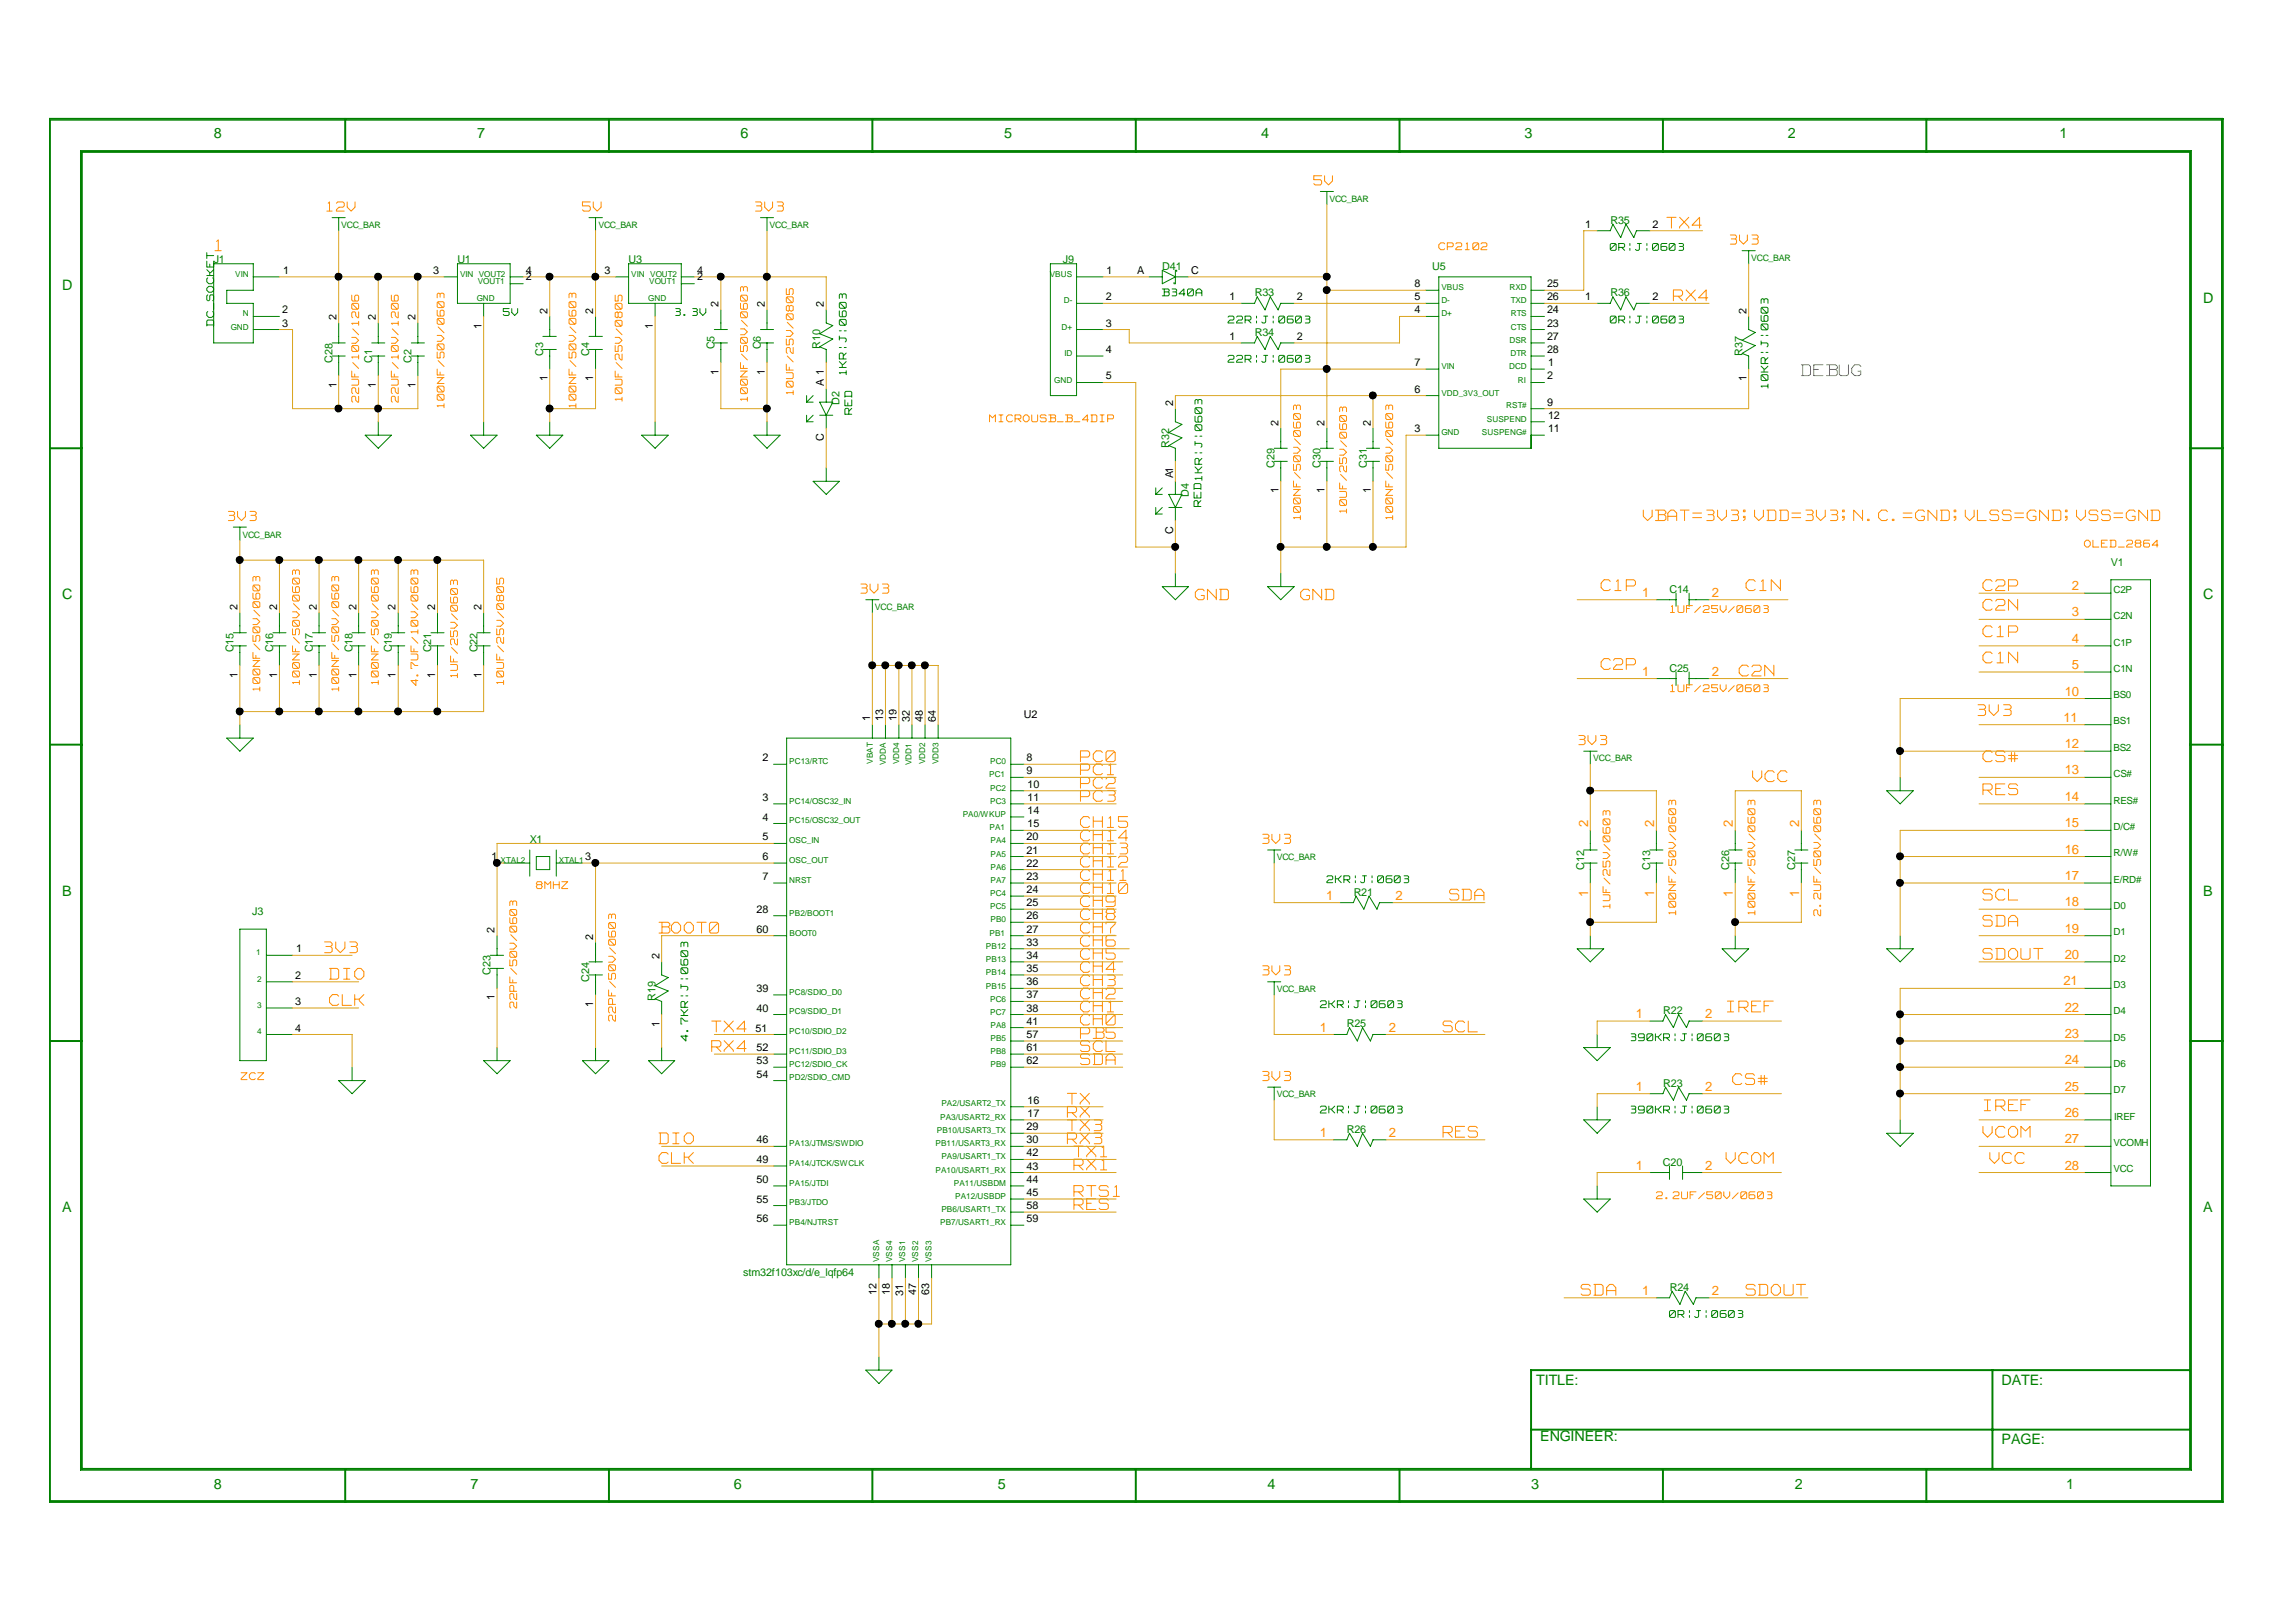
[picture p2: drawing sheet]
<svg xmlns="http://www.w3.org/2000/svg" width="297mm" height="210mm" viewBox="0 0 297 210" stroke-linecap="round" stroke-linejoin="round" font-family="sans-serif">
<defs><g id="words">
<g font-size="2.7" fill="#fff">
<text x="215.6" y="29.8">TX4</text>
<text x="27.8" y="32.7">1</text>
<text x="216.5" y="39.2">RX4</text>
<text x="233" y="48.9">DEBUG</text>
<text x="207.1" y="76.7">C1P</text>
<text x="225.9" y="76.7">C1N</text>
<text x="256.5" y="76.7">C2P</text>
<text x="256.5" y="79.3">C2N</text>
<text x="256.5" y="82.7">C1P</text>
<text x="207.1" y="86.9">C2P</text>
<text x="225" y="87.8">C2N</text>
<text x="256.5" y="86.1">C1N</text>
<text x="255.7" y="92.9">3V3</text>
<text x="139.8" y="98.9">PC0</text>
<text x="139.8" y="100.6">PC1</text>
<text x="226.7" y="101.4">VCC</text>
<text x="256.5" y="98.9">CS#</text>
<text x="139.8" y="107.4">CH15</text>
<text x="139.8" y="104">PC3</text>
<text x="139.8" y="102.3">PC2</text>
<text x="256.5" y="103.1">RES</text>
<text x="139.8" y="109.1">CH14</text>
<text x="139.8" y="110.8">CH13</text>
<text x="139.8" y="112.5">CH12</text>
<text x="139.8" y="114.2">CH11</text>
<text x="139.8" y="115.9">CH10</text>
<text x="139.8" y="117.6">CH9</text>
<text x="139.8" y="119.3">CH8</text>
<text x="187.5" y="116.8">SDA</text>
<text x="256.5" y="116.8">SCL</text>
<text x="41.8" y="123.6">3V3</text>
<text x="85.3" y="121">BOOT0</text>
<text x="139.8" y="121">CH7</text>
<text x="139.8" y="122.7">CH6</text>
<text x="139.8" y="124.4">CH5</text>
<text x="256.5" y="120.2">SDA</text>
<text x="256.5" y="124.4">SDOUT</text>
<text x="42.6" y="130.4">CLK</text>
<text x="42.6" y="127">DIO</text>
<text x="139.8" y="131.2">CH1</text>
<text x="139.8" y="129.6">CH2</text>
<text x="139.8" y="126.1">CH4</text>
<text x="139.8" y="127.9">CH3</text>
<text x="223.5" y="131.2">IREF</text>
<text x="92.1" y="133.8">TX4</text>
<text x="92.1" y="136.4">RX4</text>
<text x="139.8" y="132.9">CH0</text>
<text x="139.8" y="134.7">PB5</text>
<text x="139.8" y="136.4">SCL</text>
<text x="186.7" y="133.8">SCL</text>
<text x="138.1" y="143.2">TX</text>
<text x="139.8" y="138.1">SDA</text>
<text x="224.2" y="140.6">CS#</text>
<text x="85.3" y="148.3">DIO</text>
<text x="138.1" y="148.3">RX3</text>
<text x="138.1" y="144.9">RX</text>
<text x="138.1" y="146.6">TX3</text>
<text x="186.7" y="147.5">RES</text>
<text x="256.5" y="147.5">VCOM</text>
<text x="256.7" y="144">IREF</text>
<text x="85.3" y="150.8">CLK</text>
<text x="138.9" y="151.7">RX1</text>
<text x="138.9" y="150">TX1</text>
<text x="138.9" y="155.1">RTS1</text>
<text x="223.3" y="150.8">VCOM</text>
<text x="257.4" y="150.8">VCC</text>
<text x="138.9" y="156.8">RES</text>
<text x="204.6" y="167.9">SDA</text>
<text x="225.9" y="167.9">SDOUT</text>
</g>
<g font-size="2.6" fill="#fff">
<text x="212.6" y="67.6">VBAT=3V3;VDD=3V3;N.C.=GND;VLSS=GND;VSS=GND</text>
<text x="154.6" y="77.9">GND</text>
<text x="168.3" y="77.9">GND</text>
</g>
<g font-size="2.3" fill="#fff">
<text x="42.3" y="27.5">12V</text>
<text x="75.4" y="27.5">5V</text>
<text x="97.5" y="27.5">3V3</text>
<text x="170" y="24.1">5V</text>
<text x="223.6" y="31.8">3V3</text>
<text x="29.3" y="67.6">3V3</text>
<text x="111.2" y="77">3V3</text>
<text x="204" y="96.6">3V3</text>
<text x="163.2" y="109.4">3V3</text>
<text x="163.2" y="126.4">3V3</text>
<text x="163.2" y="140.1">3V3</text>
</g>
<g font-size="2" fill="#fff">
<text x="28" y="42.2" transform="rotate(-90 28 42.2)">DC_SOCKET</text>
<text x="46.7" y="52" transform="rotate(-90 46.7 52)">22UF/10V/1206</text>
<text x="51.9" y="52" transform="rotate(-90 51.9 52)">22UF/10V/1206</text>
<text x="57.8" y="52.8" transform="rotate(-90 57.8 52.8)">100NF/50V/0603</text>
<text x="74.8" y="52.8" transform="rotate(-90 74.8 52.8)">100NF/50V/0603</text>
<text x="80.8" y="51.9" transform="rotate(-90 80.8 51.9)">10UF/25V/0805</text>
<text x="97" y="51.9" transform="rotate(-90 97 51.9)">100NF/50V/0603</text>
<text x="103" y="51.1" transform="rotate(-90 103 51.1)">10UF/25V/0805</text>
<text x="109.8" y="48.5" transform="rotate(-90 109.8 48.5)">1KR|J|0603</text>
<text x="110.5" y="53.6" transform="rotate(-90 110.5 53.6)">RED</text>
<text x="229.1" y="50.2" transform="rotate(-90 229.1 50.2)">10KR|J|0603</text>
<text x="155.7" y="65.5" transform="rotate(-90 155.7 65.5)">RED 1KR|J|0603</text>
<text x="168.6" y="67.2" transform="rotate(-90 168.6 67.2)">100NF/50V/0603</text>
<text x="174.5" y="66.4" transform="rotate(-90 174.5 66.4)">10UF/25V/0603</text>
<text x="180.5" y="67.2" transform="rotate(-90 180.5 67.2)">100NF/50V/0603</text>
<text x="34" y="89.4" transform="rotate(-90 34 89.4)">100NF/50V/0603</text>
<text x="39.1" y="88.6" transform="rotate(-90 39.1 88.6)">100NF/50V/0603</text>
<text x="44.2" y="89.4" transform="rotate(-90 44.2 89.4)">100NF/50V/0603</text>
<text x="49.3" y="88.6" transform="rotate(-90 49.3 88.6)">100NF/50V/0603</text>
<text x="54.4" y="88.7" transform="rotate(-90 54.4 88.7)">4.7UF/10V/0603</text>
<text x="59.5" y="87.7" transform="rotate(-90 59.5 87.7)">1UF/25V/0603</text>
<text x="65.5" y="88.6" transform="rotate(-90 65.5 88.6)">10UF/25V/0805</text>
<text x="208.6" y="117.5" transform="rotate(-90 208.6 117.5)">1UF/25V/0603</text>
<text x="217.1" y="118.4" transform="rotate(-90 217.1 118.4)">100NF/50V/0603</text>
<text x="227.4" y="118.4" transform="rotate(-90 227.4 118.4)">100NF/50V/0603</text>
<text x="235.9" y="118.5" transform="rotate(-90 235.9 118.5)">2.2UF/50V/0603</text>
<text x="67.2" y="130.4" transform="rotate(-90 67.2 130.4)">22PF/50V/0603</text>
<text x="80" y="132.1" transform="rotate(-90 80 132.1)">22PF/50V/0603</text>
<text x="89.3" y="134.7" transform="rotate(-90 89.3 134.7)">4.7KR|J|0603</text>
</g>
<g font-size="1.9" fill="#008000">
<text x="27.6" y="17.9">8</text>
<text x="61.7" y="17.9">7</text>
<text x="95.8" y="17.9">6</text>
<text x="129.9" y="17.9">5</text>
<text x="163.2" y="17.9">4</text>
<text x="197.2" y="17.9">3</text>
<text x="231.3" y="17.9">2</text>
<text x="266.4" y="17.9">1</text>
<text x="8" y="37.5">D</text>
<text x="285" y="39.2">D</text>
<text x="8" y="77.6">C</text>
<text x="285" y="77.6">C</text>
<text x="8" y="115.9">B</text>
<text x="285" y="115.9">B</text>
<text x="8" y="156.8">A</text>
<text x="285" y="156.8">A</text>
<text x="198.8" y="179.2">TITLE:</text>
<text x="259" y="179.2">DATE:</text>
<text x="199.3" y="186.5">ENGINEER:</text>
<text x="259" y="186.8">PAGE:</text>
<text x="27.6" y="192.6">8</text>
<text x="60.9" y="192.6">7</text>
<text x="95" y="192.6">6</text>
<text x="129.1" y="192.6">5</text>
<text x="164" y="192.6">4</text>
<text x="198.1" y="192.6">3</text>
<text x="232.2" y="192.6">2</text>
<text x="267.3" y="192.6">1</text>
</g>
<g font-size="1.7" fill="#fff">
<text x="186.1" y="32.5">CP2102</text>
<text x="208.3" y="32.6">0R|J|0603</text>
<text x="65.1" y="41">5V</text>
<text x="87.2" y="41">3.3V</text>
<text x="150.4" y="38.5">B340A</text>
<text x="158.9" y="42">22R|J|0603</text>
<text x="208.3" y="42">0R|J|0603</text>
<text x="158.9" y="47">22R|J|0603</text>
<text x="128" y="54.8">MICROUSB_B_4DIP</text>
<text x="269.7" y="71">OLED_2864</text>
<text x="216.1" y="79.4">1UF/25V/0603</text>
<text x="216.1" y="89.7">1UF/25V/0603</text>
<text x="69.4" y="115.2">8MHZ</text>
<text x="171.7" y="114.4">2KR|J|0603</text>
<text x="170.8" y="130.6">2KR|J|0603</text>
<text x="210.9" y="134.8">390KR|J|0603</text>
<text x="31.2" y="139.9">ZCZ</text>
<text x="170.8" y="144.2">2KR|J|0603</text>
<text x="210.9" y="144.2">390KR|J|0603</text>
<text x="214.3" y="155.3">2.2UF/50V/0603</text>
<text x="216" y="170.7">0R|J|0603</text>
</g>
<g font-size="1.7" fill="#ff8c00">
<text x="212.5" y="77.2">1</text>
<text x="221.4" y="77.2">2</text>
<text x="268.1" y="76.4">2</text>
<text x="268.1" y="83.2">4</text>
<text x="268.1" y="79.8">3</text>
<text x="212.5" y="87.4">1</text>
<text x="221.4" y="87.4">2</text>
<text x="268.1" y="86.6">5</text>
<text x="267" y="93.4">11</text>
<text x="267.1" y="90">10</text>
<text x="267.1" y="96.8">12</text>
<text x="267.1" y="100.2">13</text>
<text x="205.4" y="107.1" transform="rotate(-90 205.4 107.1)">2</text>
<text x="214" y="107.1" transform="rotate(-90 214 107.1)">2</text>
<text x="224.2" y="107.1" transform="rotate(-90 224.2 107.1)">2</text>
<text x="232.7" y="107.1" transform="rotate(-90 232.7 107.1)">2</text>
<text x="267.1" y="107">15</text>
<text x="267.1" y="103.6">14</text>
<text x="267.1" y="113.9">17</text>
<text x="267.1" y="110.5">16</text>
<text x="171.6" y="116.4">1</text>
<text x="180.6" y="116.4">2</text>
<text x="205.4" y="116" transform="rotate(-90 205.4 116)">1</text>
<text x="214" y="116" transform="rotate(-90 214 116)">1</text>
<text x="224.2" y="116" transform="rotate(-90 224.2 116)">1</text>
<text x="232.7" y="116" transform="rotate(-90 232.7 116)">1</text>
<text x="267.1" y="117.3">18</text>
<text x="267.1" y="120.7">19</text>
<text x="267.1" y="124.1">20</text>
<text x="211.6" y="131.8">1</text>
<text x="220.6" y="131.8">2</text>
<text x="267" y="127.5">21</text>
<text x="267.1" y="130.9">22</text>
<text x="170.7" y="133.5">1</text>
<text x="179.7" y="133.5">2</text>
<text x="267.1" y="137.7">24</text>
<text x="267.1" y="134.3">23</text>
<text x="211.6" y="141.2">1</text>
<text x="220.6" y="141.2">2</text>
<text x="267.1" y="141.2">25</text>
<text x="170.7" y="147.1">1</text>
<text x="179.7" y="147.1">2</text>
<text x="267.1" y="144.5">26</text>
<text x="267.1" y="148">27</text>
<text x="211.6" y="151.4">1</text>
<text x="220.6" y="151.4">2</text>
<text x="267.1" y="151.4">28</text>
<text x="212.5" y="167.6">1</text>
<text x="221.4" y="167.6">2</text>
</g>
<g font-size="1.4">
<text x="205.1" y="29.5">1</text>
<text x="213.8" y="29.5">2</text>
<text x="36.6" y="35.4">1</text>
<text x="56" y="35.4">3</text>
<text x="68" y="35.4">4</text>
<text x="78.2" y="35.4">3</text>
<text x="90.2" y="35.4">4</text>
<text x="143.2" y="35.4">1</text>
<text x="147.1" y="35.4">A</text>
<text x="154.1" y="35.4">C</text>
<text x="36.5" y="40.6">2</text>
<text x="43.5" y="41.5" transform="rotate(-90 43.5 41.5)">2</text>
<text x="48.6" y="41.5" transform="rotate(-90 48.6 41.5)">2</text>
<text x="53.8" y="41.5" transform="rotate(-90 53.8 41.5)">2</text>
<text x="68" y="36.3">2</text>
<text x="70.8" y="40.6" transform="rotate(-90 70.8 40.6)">2</text>
<text x="76.8" y="40.6" transform="rotate(-90 76.8 40.6)">2</text>
<text x="90.2" y="36.3">2</text>
<text x="93" y="39.8" transform="rotate(-90 93 39.8)">2</text>
<text x="98.9" y="39.8" transform="rotate(-90 98.9 39.8)">2</text>
<text x="106.6" y="39.8" transform="rotate(-90 106.6 39.8)">2</text>
<text x="143" y="38.9">2</text>
<text x="159" y="38.9">1</text>
<text x="167.8" y="38.9">2</text>
<text x="183" y="40.6">4</text>
<text x="183" y="38.9">5</text>
<text x="183" y="37.2">8</text>
<text x="200.2" y="40.6">24</text>
<text x="200.2" y="37.2">25</text>
<text x="200.2" y="38.9">26</text>
<text x="205.1" y="38.9">1</text>
<text x="213.8" y="38.9">2</text>
<text x="225.9" y="40.6" transform="rotate(-90 225.9 40.6)">2</text>
<text x="36.5" y="42.3">3</text>
<text x="62.3" y="42.5" transform="rotate(-90 62.3 42.5)">1</text>
<text x="84.5" y="42.5" transform="rotate(-90 84.5 42.5)">1</text>
<text x="143" y="42.3">3</text>
<text x="143" y="45.7">4</text>
<text x="159" y="44">1</text>
<text x="167.8" y="44">2</text>
<text x="183" y="47.4">7</text>
<text x="200.2" y="42.3">23</text>
<text x="200.2" y="44">27</text>
<text x="200.2" y="45.7">28</text>
<text x="200.3" y="47.4">1</text>
<text x="43.5" y="50.2" transform="rotate(-90 43.5 50.2)">1</text>
<text x="48.6" y="50.2" transform="rotate(-90 48.6 50.2)">1</text>
<text x="53.8" y="50.2" transform="rotate(-90 53.8 50.2)">1</text>
<text x="70.8" y="49.3" transform="rotate(-90 70.8 49.3)">1</text>
<text x="76.8" y="49.3" transform="rotate(-90 76.8 49.3)">1</text>
<text x="93" y="48.5" transform="rotate(-90 93 48.5)">1</text>
<text x="98.9" y="48.5" transform="rotate(-90 98.9 48.5)">1</text>
<text x="106.6" y="50" transform="rotate(-90 106.6 50)">A 1</text>
<text x="143" y="49.1">5</text>
<text x="151.8" y="52.5" transform="rotate(-90 151.8 52.5)">2</text>
<text x="183" y="50.8">6</text>
<text x="200.2" y="49.1">2</text>
<text x="200.2" y="52.5">9</text>
<text x="225.9" y="49.3" transform="rotate(-90 225.9 49.3)">1</text>
<text x="106.6" y="57.1" transform="rotate(-90 106.6 57.1)">C</text>
<text x="165.4" y="55.1" transform="rotate(-90 165.4 55.1)">2</text>
<text x="171.4" y="55.1" transform="rotate(-90 171.4 55.1)">2</text>
<text x="177.3" y="55.1" transform="rotate(-90 177.3 55.1)">2</text>
<text x="183" y="55.9">3</text>
<text x="200.3" y="54.2">12</text>
<text x="200.3" y="55.9">11</text>
<text x="151.8" y="61.9" transform="rotate(-90 151.8 61.9)">A1</text>
<text x="165.4" y="63.8" transform="rotate(-90 165.4 63.8)">1</text>
<text x="171.4" y="63.8" transform="rotate(-90 171.4 63.8)">1</text>
<text x="177.3" y="63.8" transform="rotate(-90 177.3 63.8)">1</text>
<text x="151.8" y="69.1" transform="rotate(-90 151.8 69.1)">C</text>
<text x="30.7" y="79" transform="rotate(-90 30.7 79)">2</text>
<text x="35.9" y="79" transform="rotate(-90 35.9 79)">2</text>
<text x="41" y="79" transform="rotate(-90 41 79)">2</text>
<text x="46.1" y="79" transform="rotate(-90 46.1 79)">2</text>
<text x="51.2" y="79" transform="rotate(-90 51.2 79)">2</text>
<text x="56.3" y="79" transform="rotate(-90 56.3 79)">2</text>
<text x="62.3" y="79" transform="rotate(-90 62.3 79)">2</text>
<text x="30.7" y="87.7" transform="rotate(-90 30.7 87.7)">1</text>
<text x="35.9" y="87.7" transform="rotate(-90 35.9 87.7)">1</text>
<text x="41" y="87.7" transform="rotate(-90 41 87.7)">1</text>
<text x="46.1" y="87.7" transform="rotate(-90 46.1 87.7)">1</text>
<text x="51.2" y="87.7" transform="rotate(-90 51.2 87.7)">1</text>
<text x="56.3" y="87.7" transform="rotate(-90 56.3 87.7)">1</text>
<text x="62.3" y="87.7" transform="rotate(-90 62.3 87.7)">1</text>
<text x="112.6" y="93.3" transform="rotate(-90 112.6 93.3)">1</text>
<text x="114.3" y="93.3" transform="rotate(-90 114.3 93.3)">13</text>
<text x="116" y="93.3" transform="rotate(-90 116 93.3)">19</text>
<text x="117.7" y="93.4" transform="rotate(-90 117.7 93.4)">32</text>
<text x="119.4" y="93.4" transform="rotate(-90 119.4 93.4)">48</text>
<text x="121.1" y="93.4" transform="rotate(-90 121.1 93.4)">64</text>
<text x="132.5" y="92.9">U2</text>
<text x="98.6" y="98.5">2</text>
<text x="132.8" y="98.5">8</text>
<text x="132.8" y="100.2">9</text>
<text x="132.9" y="102">10</text>
<text x="98.6" y="103.6">3</text>
<text x="98.6" y="106.2">4</text>
<text x="132.9" y="103.6">11</text>
<text x="132.9" y="105.3">14</text>
<text x="132.9" y="107">15</text>
<text x="63.6" y="111.3">1</text>
<text x="75.7" y="111.3">3</text>
<text x="98.6" y="108.8">5</text>
<text x="98.6" y="111.3">6</text>
<text x="98.6" y="113.9">7</text>
<text x="132.8" y="108.8">20</text>
<text x="132.8" y="110.5">21</text>
<text x="132.8" y="112.2">22</text>
<text x="132.8" y="113.9">23</text>
<text x="97.9" y="118.1">28</text>
<text x="132.8" y="115.6">24</text>
<text x="132.8" y="119">26</text>
<text x="132.8" y="117.3">25</text>
<text x="38.3" y="123.2">1</text>
<text x="64" y="120.7" transform="rotate(-90 64 120.7)">2</text>
<text x="76.8" y="121.6" transform="rotate(-90 76.8 121.6)">2</text>
<text x="85.3" y="124.1" transform="rotate(-90 85.3 124.1)">2</text>
<text x="97.9" y="120.7">60</text>
<text x="132.8" y="120.7">27</text>
<text x="132.8" y="122.4">33</text>
<text x="132.8" y="124.1">34</text>
<text x="132.8" y="125.8">35</text>
<text x="38.2" y="126.7">2</text>
<text x="38.2" y="130.1">3</text>
<text x="64" y="129.5" transform="rotate(-90 64 129.5)">1</text>
<text x="76.8" y="130.3" transform="rotate(-90 76.8 130.3)">1</text>
<text x="97.9" y="128.4">39</text>
<text x="97.9" y="130.9">40</text>
<text x="132.8" y="127.5">36</text>
<text x="132.8" y="129.2">37</text>
<text x="132.8" y="130.9">38</text>
<text x="38.2" y="133.5">4</text>
<text x="85.3" y="132.9" transform="rotate(-90 85.3 132.9)">1</text>
<text x="97.7" y="133.5">51</text>
<text x="97.9" y="136">52</text>
<text x="97.9" y="137.7">53</text>
<text x="132.8" y="136">61</text>
<text x="132.8" y="134.3">57</text>
<text x="132.8" y="132.6">41</text>
<text x="132.8" y="137.7">62</text>
<text x="97.9" y="139.5">54</text>
<text x="132.9" y="142.8">16</text>
<text x="97.9" y="148">46</text>
<text x="132.8" y="146.3">29</text>
<text x="132.8" y="148">30</text>
<text x="132.8" y="149.7">42</text>
<text x="132.9" y="144.5">17</text>
<text x="97.9" y="150.5">49</text>
<text x="97.9" y="153.1">50</text>
<text x="97.9" y="155.6">55</text>
<text x="132.8" y="151.4">43</text>
<text x="132.8" y="153.1">44</text>
<text x="132.8" y="154.8">45</text>
<text x="97.9" y="158.2">56</text>
<text x="132.8" y="156.5">58</text>
<text x="132.8" y="158.2">59</text>
<text x="113.4" y="167.6" transform="rotate(-90 113.4 167.6)">12</text>
<text x="115.1" y="167.6" transform="rotate(-90 115.1 167.6)">18</text>
<text x="116.8" y="167.7" transform="rotate(-90 116.8 167.7)">31</text>
<text x="118.5" y="167.6" transform="rotate(-90 118.5 167.6)">47</text>
<text x="120.2" y="167.6" transform="rotate(-90 120.2 167.6)">63</text>
</g>
<g font-size="1.4" fill="#008000">
<text x="208.4" y="29">R35</text>
<text x="27.6" y="34.1">J1</text>
<text x="59.2" y="34.1">U1</text>
<text x="81.3" y="34.1">U3</text>
<text x="137.5" y="34.1">J9</text>
<text x="150.4" y="34.9">D41</text>
<text x="185.3" y="34.9">U5</text>
<text x="162.3" y="38.4">R33</text>
<text x="208.4" y="38.4">R36</text>
<text x="43" y="46.9" transform="rotate(-90 43 46.9)">C28</text>
<text x="48.1" y="46.9" transform="rotate(-90 48.1 46.9)">C1</text>
<text x="53.3" y="46.9" transform="rotate(-90 53.3 46.9)">C2</text>
<text x="70.3" y="46.1" transform="rotate(-90 70.3 46.1)">C3</text>
<text x="76.2" y="46.1" transform="rotate(-90 76.2 46.1)">C4</text>
<text x="92.5" y="45.2" transform="rotate(-90 92.5 45.2)">C5</text>
<text x="98.4" y="45.2" transform="rotate(-90 98.4 45.2)">C6</text>
<text x="106.1" y="45.2" transform="rotate(-90 106.1 45.2)">R10</text>
<text x="162.3" y="43.5">R34</text>
<text x="225.4" y="46" transform="rotate(-90 225.4 46)">R37</text>
<text x="108.6" y="52.4" transform="rotate(-90 108.6 52.4)">D2</text>
<text x="151.3" y="58" transform="rotate(-90 151.3 58)">R32</text>
<text x="153.8" y="64.4" transform="rotate(-90 153.8 64.4)">D4</text>
<text x="164.9" y="60.6" transform="rotate(-90 164.9 60.6)">C29</text>
<text x="170.9" y="60.6" transform="rotate(-90 170.9 60.6)">C30</text>
<text x="176.8" y="60.6" transform="rotate(-90 176.8 60.6)">C31</text>
<text x="216" y="76.7">C14</text>
<text x="273.1" y="73.3">V1</text>
<text x="30.2" y="84.4" transform="rotate(-90 30.2 84.4)">C15</text>
<text x="35.3" y="84.4" transform="rotate(-90 35.3 84.4)">C16</text>
<text x="40.5" y="84.4" transform="rotate(-90 40.5 84.4)">C17</text>
<text x="45.6" y="84.4" transform="rotate(-90 45.6 84.4)">C18</text>
<text x="50.7" y="84.4" transform="rotate(-90 50.7 84.4)">C19</text>
<text x="55.8" y="84.4" transform="rotate(-90 55.8 84.4)">C21</text>
<text x="61.8" y="84.4" transform="rotate(-90 61.8 84.4)">C22</text>
<text x="216" y="86.9">C25</text>
<text x="68.5" y="109.1">X1</text>
<text x="204.9" y="112.5" transform="rotate(-90 204.9 112.5)">C12</text>
<text x="213.5" y="112.5" transform="rotate(-90 213.5 112.5)">C13</text>
<text x="223.7" y="112.5" transform="rotate(-90 223.7 112.5)">C26</text>
<text x="232.2" y="112.5" transform="rotate(-90 232.2 112.5)">C27</text>
<text x="32.6" y="118.5">J3</text>
<text x="175.1" y="115.9">R21</text>
<text x="63.5" y="126.2" transform="rotate(-90 63.5 126.2)">C23</text>
<text x="76.2" y="127.1" transform="rotate(-90 76.2 127.1)">C24</text>
<text x="84.8" y="129.6" transform="rotate(-90 84.8 129.6)">R19</text>
<text x="215.2" y="131.2">R22</text>
<text x="174.2" y="132.9">R25</text>
<text x="215.2" y="140.6">R23</text>
<text x="174.2" y="146.6">R26</text>
<text x="215.1" y="150.8">C20</text>
<text x="96.1" y="165.1">stm32f103xc/d/e_lqfp64</text>
<text x="216" y="167.1">R24</text>
</g>
<g font-size="1.3" fill="#008000">
<text x="273.4" y="76.7">C2P</text>
<text x="273.4" y="83.5">C1P</text>
<text x="273.4" y="80.1">C2N</text>
<text x="273.4" y="86.9">C1N</text>
<text x="273.4" y="93.7">BS1</text>
<text x="273.4" y="90.4">BS0</text>
<text x="273.4" y="100.6">CS#</text>
<text x="273.4" y="97.2">BS2</text>
<text x="273.4" y="107.4">D/C#</text>
<text x="273.4" y="104">RES#</text>
<text x="273.4" y="110.8">R/W#</text>
<text x="273.4" y="117.6">D0</text>
<text x="273.4" y="114.2">E/RD#</text>
<text x="273.4" y="124.4">D2</text>
<text x="273.4" y="121">D1</text>
<text x="273.4" y="131.2">D4</text>
<text x="273.4" y="127.9">D3</text>
<text x="273.4" y="134.7">D5</text>
<text x="273.4" y="141.5">D7</text>
<text x="273.4" y="138.1">D6</text>
<text x="273.4" y="148.3">VCOMH</text>
<text x="273.5" y="144.9">IREF</text>
<text x="273.4" y="151.7">VCC</text>
</g>
<g font-size="1.1" fill="#008000">
<text x="44.2" y="29.5">VCC_BAR</text>
<text x="77.4" y="29.5">VCC_BAR</text>
<text x="99.6" y="29.5">VCC_BAR</text>
<text x="172" y="26.1">VCC_BAR</text>
<text x="30.4" y="35.8">VIN</text>
<text x="59.5" y="35.9">VIN VOUT2</text>
<text x="81.7" y="35.9">VIN VOUT2</text>
<text x="135.8" y="35.8">VBUS</text>
<text x="226.6" y="33.8">VCC_BAR</text>
<text x="31.4" y="41">N</text>
<text x="61.7" y="38.9">GND</text>
<text x="61.8" y="36.7">VOUT1</text>
<text x="83.9" y="38.9">GND</text>
<text x="84" y="36.7">VOUT1</text>
<text x="137.6" y="39.3">D-</text>
<text x="186.5" y="41">D+</text>
<text x="186.5" y="39.3">D-</text>
<text x="186.5" y="37.6">VBUS</text>
<text x="195.3" y="37.6">RXD</text>
<text x="195.5" y="41">RTS</text>
<text x="195.5" y="39.3">TXD</text>
<text x="29.8" y="42.6">GND</text>
<text x="137.3" y="42.6">D+</text>
<text x="137.7" y="46.1">ID</text>
<text x="186.5" y="47.8">VIN</text>
<text x="195.2" y="47.8">DCD</text>
<text x="195.3" y="44.4">DSR</text>
<text x="195.4" y="46.1">DTR</text>
<text x="195.5" y="42.6">CTS</text>
<text x="136.4" y="49.5">GND</text>
<text x="186.5" y="51.2">VDD_3V3_OUT</text>
<text x="194.9" y="52.8">RST#</text>
<text x="196.4" y="49.5">RI</text>
<text x="186.5" y="56.3">GND</text>
<text x="191.7" y="56.3">SUSPENG#</text>
<text x="192.4" y="54.6">SUSPEND</text>
<text x="31.4" y="69.6">VCC_BAR</text>
<text x="113.2" y="78.9">VCC_BAR</text>
<text x="102.1" y="98.9">PC13/RTC</text>
<text x="112.9" y="98.9" transform="rotate(-90 112.9 98.9)">VBAT</text>
<text x="114.6" y="99" transform="rotate(-90 114.6 99)">VDDA</text>
<text x="116.3" y="98.9" transform="rotate(-90 116.3 98.9)">VDD4</text>
<text x="117.9" y="99" transform="rotate(-90 117.9 99)">VDD1</text>
<text x="119.7" y="98.9" transform="rotate(-90 119.7 98.9)">VDD2</text>
<text x="121.4" y="98.9" transform="rotate(-90 121.4 98.9)">VDD3</text>
<text x="128" y="100.6">PC1</text>
<text x="128.1" y="98.9">PC0</text>
<text x="206.1" y="98.5">VCC_BAR</text>
<text x="102.1" y="106.6">PC15/OSC32_OUT</text>
<text x="102.1" y="104">PC14/OSC32_IN</text>
<text x="124.5" y="105.7">PA0/WKUP</text>
<text x="128" y="107.5">PA1</text>
<text x="128.1" y="104">PC3</text>
<text x="128.1" y="102.3">PC2</text>
<text x="64.8" y="111.7">XTAL2</text>
<text x="72.3" y="111.7">XTAL1</text>
<text x="102.1" y="111.7">OSC_OUT</text>
<text x="102.1" y="109.1">OSC_IN</text>
<text x="128.1" y="112.5">PA6</text>
<text x="128.1" y="110.8">PA5</text>
<text x="128.1" y="109.1">PA4</text>
<text x="165.2" y="111.3">VCC_BAR</text>
<text x="102.1" y="118.5">PB2/BOOT1</text>
<text x="102.1" y="114.3">NRST</text>
<text x="128.1" y="117.7">PC5</text>
<text x="128.1" y="116">PC4</text>
<text x="128.1" y="119.4">PB0</text>
<text x="128.1" y="114.3">PA7</text>
<text x="33.1" y="123.6">1</text>
<text x="102.2" y="121.1">BOOT0</text>
<text x="127.6" y="124.5">PB13</text>
<text x="127.6" y="122.8">PB12</text>
<text x="128" y="121.1">PB1</text>
<text x="33.3" y="130.4">3</text>
<text x="33.3" y="127.1">2</text>
<text x="102.1" y="131.2">PC9/SDIO_D1</text>
<text x="102.1" y="128.7">PC8/SDIO_D0</text>
<text x="127.6" y="127.9">PB15</text>
<text x="127.6" y="126.2">PB14</text>
<text x="128.1" y="131.3">PC7</text>
<text x="128.1" y="129.6">PC6</text>
<text x="165.2" y="128.4">VCC_BAR</text>
<text x="33.3" y="133.9">4</text>
<text x="102.1" y="136.4">PC11/SDIO_D3</text>
<text x="102.1" y="133.8">PC10/SDIO_D2</text>
<text x="128.1" y="136.4">PB8</text>
<text x="128.1" y="133">PA8</text>
<text x="128.1" y="134.7">PB5</text>
<text x="102.1" y="139.8">PD2/SDIO_CMD</text>
<text x="102.1" y="138.1">PC12/SDIO_CK</text>
<text x="121.8" y="143.2">PA2/USART2_TX</text>
<text x="128.1" y="138.1">PB9</text>
<text x="165.2" y="142">VCC_BAR</text>
<text x="102.1" y="148.3">PA13/JTMS/SWDIO</text>
<text x="121" y="148.3">PB11/USART3_RX</text>
<text x="121.2" y="146.6">PB10/USART3_TX</text>
<text x="121.6" y="144.9">PA3/USART2_RX</text>
<text x="102.1" y="155.9">PB3/JTDO</text>
<text x="102.1" y="153.4">PA15/JTDI</text>
<text x="102.1" y="150.8">PA14/JTCK/SWCLK</text>
<text x="121" y="151.7">PA10/USART1_RX</text>
<text x="121.8" y="150">PA9/USART1_TX</text>
<text x="123.4" y="153.5">PA11/USBDM</text>
<text x="123.6" y="155.2">PA12/USBDP</text>
<text x="102.1" y="158.6">PB4/NJTRST</text>
<text x="121.6" y="158.6">PB7/USART1_RX</text>
<text x="121.8" y="156.9">PB6/USART1_TX</text>
<text x="113.7" y="163.3" transform="rotate(-90 113.7 163.3)">VSSA</text>
<text x="115.4" y="163.3" transform="rotate(-90 115.4 163.3)">VSS4</text>
<text x="117.1" y="163.3" transform="rotate(-90 117.1 163.3)">VSS1</text>
<text x="118.8" y="163.3" transform="rotate(-90 118.8 163.3)">VSS2</text>
<text x="120.5" y="163.3" transform="rotate(-90 120.5 163.3)">VSS3</text>
</g>
</g></defs>
<g fill="none" stroke="#008000" stroke-width=".25">
<path d="M6.3 15.4h281.3v179h-281.3zM10.6 19.7h272.7v170.4h-272.7zM44.7 15.4v4.3M78.8 15.4v4.3M112.9 15.4v4.3M146.9 15.4v4.3M181.1 15.4v4.3M215.1 15.4v4.3M249.2 15.4v4.3M6.3 58h4.3M283.3 58h4.3M6.3 96.4h4.3"/>
<path d="M283.3 96.4h4.3M6.3 134.7h4.3M283.3 134.7h4.3M257.8 177.3v12.8M283.3 177.3h-85.2v12.8M44.7 190.1v4.3M78.8 190.1v4.3M112.9 190.1v4.3M146.9 190.1v4.3M181.1 190.1v4.3M198.1 185h85.2M215.1 190.1v4.3"/>
<path d="M249.2 190.1v4.3"/>
</g>
<g fill="none" stroke="#008000" stroke-width=".13">
<path d="M6.5 15.6h280.9v178.6h-280.9zM10.4 19.5h273.1v170.8h-273.1zM26.8 32.7v.8M26.8 33.8v.8M26.8 36.1v.3M26.8 37.4v.1M26.8 38.3v.4M26.8 38.8v.1M26.8 35.7h.8M26.8 34.9l.3 .4M26.8 36.5l.2 .2M26.8 37.6l.2 .2"/>
<path d="M26.8 33.1h.8M26.8 34.6h.8M26.9 36l-.1 .1M26.9 38.2l-.1 .1M26.9 38.9h.1M27 37.1l-.2 .2M27.1 36.7h.2M27.1 37.1h.2M27.1 37.8h.2M27.1 34.2v.3M27.1 35.3v.3M27.1 38.3v.4"/>
<path d="M27.1 38.8l-.1 .1M27.2 35.3h.1M27.3 38.2l-.2 .1M27.3 38.2h.2M27.4 37.1l.2 .2M27.5 36l.1 .1M27.5 38.2l.1 .1M27.6 33.8v10.6h5.2v-5.1h-3.5v-1.7h3.5v-3.5h-5.2M27.6 38.8l-.1 .1M27.6 34.9l-.3 .3M27.6 36.5l-.2 .2M27.6 37.6l-.2 .2"/>
<path d="M32.8 35.8h3.4M43 28.2h1.7M43.8 28.2v1.7M57.4 35.8h1.8M59.2 34.1h6.8v5.2h-6.8zM62.6 39.3v1.7M65.1 39.9v.4M65.2 39.9h.7M66 36.7h1.7M66 35.8h1.7M66.2 39.9v.5M67 39.9v.5"/>
<path d="M76.2 28.2h1.7M77 28.2v1.7M79.6 35.8h1.7M81.3 34.1h6.8v5.2h-6.8zM84.8 39.3v1.7M87.4 39.9h.4M87.9 39.9l.1 .2M88.1 36.7h1.7M88.1 35.8h1.7M89.6 39.9h.4M90.1 39.9l.1 .2M90.6 39.9v.5"/>
<path d="M91.3 39.9v.5M98.4 28.2h1.7M99.2 28.2v1.7M108.6 39.8l.1 .1M108.6 38.2v.4M108.6 39.3v.4M108.7 38l-.1 .2M108.7 39.2v.1M108.7 39.1l-.1 .2M108.8 38h.1M108.8 39.3l.5 .5M108.8 39.1h.5"/>
<path d="M108.8 39.9h.5M108.8 38l.2 .2M109 38.2v.3M109.1 38l-.1 .1M109.1 38h.2M109.3 38l.2 .2M109.3 39.1l.2 .2M109.5 39.8l-.2 .1M109.5 38.2v.4M109.5 39.3v.4M135.9 34.1h3.4v17.1h-3.4zM139.3 39.3h3.4"/>
<path d="M139.3 35.8h3.4M148.7 35.8h1.7M150.4 37.4h.7M150.4 35l1.7 .8-1.7 .9zM150.4 38.3h.7M150.6 37.4v.8M150.7 37.8h.4M151.1 37.4l.2 .1M151.1 37.8l.2 .1M151.3 37.6l-.1 .1M151.3 37.6h.1M151.3 37.9v.2"/>
<path d="M151.3 38.2l-.2 .1M151.6 37.4h.5M151.6 38.3h.5M151.7 37.8h.4M152.1 35.8h1.7M152.1 37.4l.1 .1M152.1 37.8l.1 .1M152.2 35.2v-.2h-.1v1.7h-.2v-.2M152.2 37.6h.1M152.2 37.9v.2M152.2 38.2l-.1 .1M152.2 37.6l-.1 .2"/>
<path d="M152.6 38h.7M153.2 37.4v.9M153.2 37.4l-.7 .6M153.6 38.2l.2 .1M153.6 37.6v.5M153.8 37.4l-.2 .1M153.8 37.4h.4M153.8 38.3h.4M154.2 37.6l-.5 .5M154.3 37.5h.1M154.3 37.4l.1 .1M154.4 38.2l-.1 .1"/>
<path d="M154.4 37.6v.5M154.7 37.7v.6M154.8 37.9h.6M155 37.4l-.3 .2M155 37.4h.2M155.2 37.4l.3 .2M155.5 37.7v.6M160.6 39.3h1.7l.3-.9 1.1 1.7 .6-1.7 1.1 1.7 .3-.8h1.7M170.8 24.8h1.7M171.7 24.8v1.7M184.4 39.3h1.7M184.4 37.6h1.7"/>
<path d="M186.1 35.8h12v22.2h-12zM198.1 39.3h1.7M198.1 37.6h1.7M206.6 39.3h1.7l.4-.9 1 1.7 .7-1.7 1 1.7 .3-.8h1.7M206.6 29.9h1.7l.4-.9 1 1.7 .7-1.7 1 1.7 .3-.8h1.7M208.3 32.3l.1 .1M208.3 31.7v.5M208.4 31.5l-.1 .1M208.5 32.4h.4M208.5 31.5h.4M208.9 31.7l-.5 .5M209 31.6h.1"/>
<path d="M209 31.5l.1 .1M209.1 32.3l-.1 .1M209.1 31.7v.5M209.4 31.6v.8M209.4 31.5h.6M209.5 32h.5M209.8 32.1l.4 .3M210.1 31.5l.1 .1M210.2 31.7v.1M210.2 31.9l-.1 .1M210.9 31.5v.3M210.9 32.1v.3"/>
<path d="M211.6 32.3l.1 .1M211.8 32.4h.1M211.8 31.5h.5M212.1 32.3l-.1 .1M212.1 31.6v.6M213.1 31.5v.3M213.1 32.1v.3M213.8 32.3l.1 .1M213.8 31.7v.5M213.9 31.5l-.1 .1M214 32.4h.4M214 31.5h.4"/>
<path d="M214.4 31.7l-.6 .5M214.4 31.6h.1M214.4 31.5l.1 .1M214.5 32.3l-.1 .1M214.5 31.7v.5M214.9 32.3l.1 .1M214.9 31.7v.5M215 31.9l-.1 .1M215 31.5l-.1 .1M215.1 31.9h.4M215.1 32.4h.4M215.1 31.5h.5"/>
<path d="M215.5 31.9l.1 .1M215.6 32.1v.1M215.6 32.3l-.1 .1M215.9 32.3l.2 .1M215.9 31.7v.5M216.1 31.5l-.2 .1M216.1 32.4h.4M216.1 31.5h.4M216.5 31.7l-.5 .5M216.6 31.6h.1M216.6 31.5l.1 .1M216.7 32.3l-.1 .1"/>
<path d="M216.7 31.7v.5M217.2 32.4h.4M217.2 31.5h.4M217.3 31.9h.3M217.7 31.5l.1 .1M217.7 31.9l.1 .1M217.8 31.7h.1M217.8 32.1v.1M217.8 32.3l-.1 .1M217.8 31.8l-.1 .1M225.4 32.4h1.7M226.2 32.4v1.7"/>
<path d="M227.8 38.8v.5M227.8 39.9v.5M228 38.7l-.2 .1M228 39.8v.1M228 39.8l-.2 .1M228 38.7h.1M228 39.9l.6 .6M228 39.8h.6M228.1 38.7l.1 .1M228.2 38.8v.4M228.3 38.7h.1M228.4 38.7h.2"/>
<path d="M228.6 38.7l.1 .1M228.6 39.8l.1 .1M228.7 38.8v.5M228.7 39.9v.5M26.8 40.5v.3M26.8 41.6v.6M26.8 40.8l.2 .3M26.8 42.1h.8M26.9 40.3l-.1 .1M26.9 41.4l-.1 .1M26.9 41.4h.6M27.1 41.1h.2"/>
<path d="M27.5 40.3l.1 .1M27.5 41.4l.1 .1M27.6 40.8l-.2 .3M32.8 41h3.4M32.8 42.6h3.4M43 44.4h1.7M43 46.1h1.7M43.8 41.8v2.6M43.8 46.1v2.5M47.2 56.3h3.4l-1.7 1.7zM48.1 44.4h1.7M48.1 46.1h1.7"/>
<path d="M48.9 41.8v2.6M48.9 46.1v2.5M48.9 54.6v1.7M53.2 44.4h1.7M53.2 46.1h1.7M54.1 41.8v2.6M54.1 46.1v2.5M60.9 56.3h3.4l-1.7 1.7zM62.6 54.6v1.7M65.1 40.7l.1 .1M65.2 40.3h.5M65.3 40.8h.4"/>
<path d="M65.7 40.3l.2 .1M65.9 40.7l-.2 .1M65.9 40.5v.2M66.2 40.4l.3 .4M67 40.4l-.4 .4M69.4 56.3h3.4l-1.7 1.7zM70.2 45.2h1.8M70.2 43.5h1.8M71.1 41v2.5M71.1 45.2v2.6M71.1 54.6v1.7M76.2 45.2h1.7"/>
<path d="M76.2 43.5h1.7M77 41v2.5M77 45.2v2.6M83 56.3h3.4l-1.6 1.7zM84.8 54.6v1.7M87.4 40.8h.4M87.5 40.3h.3M87.9 40.4h.1M88 40.1h.1M88 40.5v.2M88 40.7l-.1 .1M88 40.2l-.1 .1"/>
<path d="M88.5 40.7v.1M88.5 40.7h.1M88.5 40.8h.1M88.6 40.7v.1M89.6 40.8h.4M89.7 40.3h.3M90.1 40.4h.1M90.2 40.1h.1M90.2 40.5v.2M90.2 40.7l-.1 .1M90.2 40.2l-.1 .1M90.6 40.4l.3 .4"/>
<path d="M91.3 40.4l-.4 .4M92.4 44.4h1.7M92.4 42.6h1.7M93.3 40.1v2.5M93.3 44.4v2.5M97.5 56.3h3.4l-1.7 1.7zM98.4 44.4h1.7M98.4 42.6h1.7M99.2 40.1v2.5M99.2 44.4v2.5M99.2 54.6v1.7M104.4 52h.8"/>
<path d="M104.4 51.2v.8M104.4 53.7v.9M104.4 54.6h.8M105.2 51.2l-.8 .8M105.2 53.7l-.8 .9M106 52h1.7l-.8 1.7zM106 53.7h1.7M106.9 40.1v1.7l.8 .3-1.7 1.1 1.7 .7-1.7 1 .9 .3v1.7M106.9 50.3v1.7M106.9 53.7v1.7M108.6 40.9l.1 .1M108.6 42l.1 .1"/>
<path d="M108.6 42.8h.2M108.6 45h.2M108.6 48.2l.1 .2M108.6 40.2v.6M108.6 41.5v.4M108.6 43.5v.5M108.6 45.9v.6M108.6 47.6h.9M108.6 46.8l.4 .4M108.6 43.7h.7M108.6 46.5h.9M108.6 48.2h.8"/>
<path d="M108.7 41.4v.1M108.7 41.3l-.1 .2M108.7 45.7l-.1 .1M108.8 45.7h.1M108.8 41h.5M108.8 41.5l.5 .6M108.8 41.3h.5M108.8 42.1h.5M109 40.4v.4M109 47.2v.3M109 40.9l.1 .1M109 45.7l.1 .1"/>
<path d="M109 47.2h.1M109.1 40.2l-.1 .2M109.1 45.9v.5M109.1 40.2h.2M109.2 42.8h.3M109.2 45h.3M109.3 50.8v.6M109.3 51.7v.8M109.3 53v.6M109.3 40.2l.2 .2M109.3 41.3l.2 .2M109.3 43.7l.2 .2"/>
<path d="M109.3 51.3h.9M109.3 52.5h.9M109.3 53.6h.9M109.4 50.6l-.1 .2M109.4 52.8l-.1 .2M109.5 52.8h.1M109.5 40.9l-.2 .1M109.5 42l-.2 .1M109.5 40.4v.4M109.5 41.5v.4M109.5 43.9v.2M109.5 48v.5"/>
<path d="M109.5 44.1l-.2 .2M109.5 50.6h.5M109.5 45.7l-.4 .3M109.5 46.8l-.4 .3M109.7 52.1v.4M109.7 52.8l.1 .2M109.8 53v.6M110.1 50.6l.1 .2M110.2 50.8v.6M110.2 51.7v.8M110.2 52.8l-.3 .4M139.3 42.6h3.4"/>
<path d="M139.3 46.1h3.4M139.3 49.5h3.4M152.1 52.9v1.7l.8 .3-1.7 1.1 1.7 .7-1.7 1 .9 .3v1.7M154.6 53.4l.1 .1M154.6 54.5l.1 .1M154.6 55.6l.1 .1M154.6 56.4h.3M154.6 58.6h.3M154.6 51.9v.4M154.6 52.9v.5M154.6 53.9v.6M154.6 55.1v.5"/>
<path d="M154.6 57.1v.5M154.6 59.5v.6M154.6 57.4h.7M154.7 51.7l-.1 .1M154.7 52.8v.1M154.7 55v.1M154.7 52.8l-.1 .1M154.7 55l-.1 .1M154.7 59.3l-.1 .2M154.8 51.7h.1M154.8 59.3h.1M154.8 52.9l.5 .6"/>
<path d="M154.8 52.8h.5M154.8 53.5h.5M154.8 54.6h.5M154.8 55.1l.5 .6M154.8 55h.5M154.8 55.7h.5M154.9 51.7l.1 .1M155 51.9v.3M155 54v.5M155 54.5l.1 .1M155 59.3l.1 .2M155.1 51.7l-.1 .1"/>
<path d="M155.1 53.9l-.1 .1M155.1 59.5v.5M155.2 51.7h.1M155.2 53.9h.1M155.2 56.4h.3M155.2 58.6h.3M155.4 51.7l.1 .1M155.4 52.8l.1 .1M155.4 53.9l.1 .1M155.4 55l.1 .1M155.4 57.4l.1 .1M155.5 53.4l-.1 .1"/>
<path d="M155.5 54.5l-.1 .1M155.5 55.6l-.1 .1M155.5 51.9v.4M155.5 52.9v.5M155.5 54v.5M155.5 55.1v.5M155.5 57.5v.2M155.5 57.8l-.1 .1M155.5 59.3l-.3 .4M158.9 41.7v.1M158.9 46.8v.1M158.9 41.8h.7"/>
<path d="M158.9 46.9h.7M159 46l-.1 .1M159 40.9l-.1 .1M159 40.9h.5M159 46h.5M159.1 46.5l-.2 .3M159.1 41.4l-.2 .3M159.2 46.5h.3M159.2 41.4h.3M159.5 46l.1 .1M159.5 40.9l.1 .1M159.6 41.1v.1"/>
<path d="M159.6 46.2v.1M159.6 46.4l-.1 .1M159.6 41.3l-.1 .1M160 41.7v.1M160 46.8v.1M160 41.8h.7M160 46.9h.7M160.1 46l-.1 .1M160.1 40.9l-.1 .1M160.1 40.9h.5M160.1 46h.5M160.2 46.5l-.2 .3"/>
<path d="M160.2 41.4l-.2 .3M160.3 46.5h.3M160.3 41.4h.3M160.6 44.4h1.7l.3-.9 1.1 1.7 .6-1.7 1.1 1.7 .3-.8h1.7M160.6 46l.1 .1M160.6 40.9l.1 .1M160.7 41.1v.1M160.7 46.2v.1M160.7 46.4l-.1 .1M160.7 41.3l-.1 .1M161.1 40.9h.6M161.1 46h.6"/>
<path d="M161.1 41v.8M161.1 46v.9M161.1 46.5h.6M161.1 41.4h.6M161.5 46.5l.3 .4M161.5 41.5l.3 .3M161.7 40.9l.1 .1M161.7 46l.1 .1M161.8 46.4l-.1 .1M161.8 41.1v.1M161.8 46.2v.1M161.8 41.3l-.1 .1"/>
<path d="M162.6 40.9v.3M162.6 41.5v.3M162.6 46v.2M162.6 46.6v.3M163.2 46.8l.2 .1M163.2 41.7l.2 .1M163.4 41.8h.2M163.4 46.9h.2M163.5 40.9h.5M163.5 46h.5M163.7 46.8l-.1 .1M163.7 41.7l-.1 .1"/>
<path d="M163.7 41v.6M163.7 46v.7M164.7 40.9v.3M164.7 41.5v.3M164.7 46v.2M164.7 46.6v.3M164.8 59.7h1.7M164.8 58h1.7M165.4 46.8l.2 .1M165.4 41.7l.2 .1M165.4 41.1v.5M165.4 46.2v.5"/>
<path d="M165.6 46l-.2 .1M165.6 40.9l-.2 .1M165.6 41.8h.4M165.6 46.9h.4M165.6 40.9h.4M165.6 46h.4M165.7 55.4v2.6M165.7 59.7v2.6M166 41.1l-.5 .5M166 46.2l-.5 .5M166.1 41h.1M166.1 46.1h.1"/>
<path d="M166.1 46l.1 .1M166.1 40.9l.1 .1M166.2 46.8l-.1 .1M166.2 41.7l-.1 .1M166.2 41.1v.5M166.2 46.2v.5M166.5 46.8l.2 .1M166.5 41.7l.2 .1M166.5 41.1v.5M166.5 46.2v.5M166.7 46.4l-.1 .1M166.7 46l-.2 .1"/>
<path d="M166.7 41.3l-.1 .1M166.7 40.9l-.2 .1M166.7 41.3h.4M166.7 41.8h.4M166.7 46.4h.4M166.7 46.9h.4M166.7 40.9h.6M166.7 46h.6M167.2 46.4l.1 .1M167.2 41.3l.1 .1M167.3 41.7l-.1 .1M167.3 46.8l-.1 .1"/>
<path d="M167.3 41.5v.1M167.3 46.5v.2M167.6 46.8l.1 .1M167.6 41.7l.1 .1M167.6 41.1v.5M167.6 46.2v.5M167.7 46l-.1 .1M167.7 40.9l-.1 .1M167.8 41.8h.4M167.8 46.9h.4M167.8 40.9h.4M167.8 46h.4"/>
<path d="M168.2 46.2l-.6 .5M168.2 41.1l-.6 .5M168.2 41h.1M168.2 46.1h.1M168.2 46l.2 .1M168.2 40.9l.2 .1M168.4 46.8l-.2 .1M168.4 41.7l-.2 .1M168.4 41.1v.5M168.4 46.2v.5M168.9 41.8h.4M168.9 46.9h.4"/>
<path d="M168.9 40.9h.4M168.9 46h.4M169 41.3h.3M169 46.4h.3M169.3 46l.2 .1M169.3 40.9l.2 .1M169.4 46.4l.1 .1M169.4 41.3l.1 .1M169.5 41.1h.1M169.5 41.5v.1M169.5 46.2h.1M169.5 46.5v.2"/>
<path d="M169.5 46.8l-.2 .1M169.5 46.2l-.2 .2M169.5 41.7l-.2 .1M169.5 41.2l-.2 .1M170.8 59.7h1.7M170.8 58h1.7M171.7 55.4v2.6M171.7 59.7v2.6M176.8 59.7h1.7M176.8 58h1.7M177.6 55.4v2.6M177.6 59.7v2.6"/>
<path d="M184.4 47.8h1.7M184.4 56.3h1.7M184.4 41h1.7M184.4 51.2h1.7M198.1 44.4h1.7M198.1 47.8h1.7M198.1 56.3h1.7M198.1 54.6h1.7M198.1 41h1.7M198.1 42.6h1.7M198.1 46.1h1.7M198.1 49.5h1.7"/>
<path d="M198.1 52.9h1.7M208.3 41.7l.1 .1M208.3 41.1v.5M208.4 40.9l-.1 .1M208.5 41.8h.4M208.5 40.9h.4M208.9 41.1l-.5 .5M209 41h.1M209 40.9l.1 .1M209.1 41.7l-.1 .1M209.1 41.1v.5M209.4 40.9h.6"/>
<path d="M209.4 41v.8M209.5 41.4h.5M209.8 41.5l.4 .3M210.1 40.9l.1 .1M210.2 41.3l-.1 .1M210.2 41.1v.1M210.9 40.9v.3M210.9 41.5v.3M211.6 41.7l.1 .1M211.8 41.8h.1M211.8 40.9h.5M212.1 41.7l-.1 .1"/>
<path d="M212.1 41v.6M213.1 40.9v.3M213.1 41.5v.3M213.8 41.7l.1 .1M213.8 41.1v.5M213.9 40.9l-.1 .1M214 41.8h.4M214 40.9h.4M214.4 41.1l-.6 .5M214.4 41h.1M214.4 40.9l.1 .1M214.5 41.7l-.1 .1"/>
<path d="M214.5 41.1v.5M214.9 41.7l.1 .1M214.9 41.1v.5M215 41.3l-.1 .1M215 40.9l-.1 .1M215.1 41.3h.4M215.1 41.8h.4M215.1 40.9h.5M215.5 41.3l.1 .1M215.6 41.5v.1M215.6 41.7l-.1 .1M215.9 41.7l.2 .1"/>
<path d="M215.9 41.1v.5M216.1 40.9l-.2 .1M216.1 41.8h.4M216.1 40.9h.4M216.5 41.1l-.5 .5M216.6 41h.1M216.6 40.9l.1 .1M216.7 41.7l-.1 .1M216.7 41.1v.5M217.2 41.8h.4M217.2 40.9h.4M217.3 41.3h.3"/>
<path d="M217.7 40.9l.1 .1M217.7 41.3l.1 .1M217.8 41.1h.1M217.8 41.5v.1M217.8 41.7l-.1 .1M217.8 41.2l-.1 .1M226.2 41v1.6l.9 .4-1.7 1 1.7 .7-1.7 1 .8 .4v1.7M227.8 40.4l.2 .1M227.8 41.5l.2 .1M227.8 42.6l.2 .1M227.8 43.4h.3M227.8 45.6h.3"/>
<path d="M227.8 49.1l.2 .1M227.8 50l.2 .1M227.8 40.8v.6M227.8 42.1v.4M227.8 44.1v.5M227.8 46.5v.5M227.8 48.7v.4M227.8 48.1h.9M227.8 47.4l.4 .4M227.9 44.4h.7M227.9 47h.8M227.9 50h.8"/>
<path d="M228 42v.1M228 48.5v.1M228 41.9l-.2 .2M228 46.3l-.2 .1M228 48.5l-.2 .1M228 46.3h.2M228 48.7l.6 .5M228 40.5h.6M228 41.6h.6M228 42.1l.6 .5M228 41.9h.6M228 42.7h.6"/>
<path d="M228 48.5h.6M228 49.2h.6M228.2 41v.4M228.2 47.8v.3M228.2 41.5h.1M228.2 46.3l.1 .1M228.3 47.8h.1M228.3 40.8l-.1 .2M228.3 46.5v.5M228.4 40.8h.2M228.5 43.4h.2M228.5 45.6h.2"/>
<path d="M228.6 40.8l.1 .2M228.6 41.9l.1 .2M228.6 44.4l.1 .1M228.6 48.5l.1 .1M228.7 40.4l-.1 .1M228.7 41.5l-.1 .1M228.7 42.6l-.1 .1M228.7 41v.4M228.7 42.1v.4M228.7 44.5v.2M228.7 48.7v.4M228.7 49.7v.5"/>
<path d="M228.7 44.8l-.1 .1M228.7 49.1l-.1 .1M228.7 46.3l-.3 .3M228.7 47.4l-.3 .3M30.2 68.2h1.7M31 68.2v1.7M31 79.3v2.6M36.2 79.3v2.6M41.3 79.3v2.6M46.4 79.3v2.6M51.5 79.3v2.6M56.6 79.3v2.6"/>
<path d="M62.6 79.3v2.6M105.2 62.3h3.4l-1.7 1.7zM106.9 60.6v1.7M112 77.6h1.7M112.9 77.6v1.7M149.5 64h.9M149.5 63.1v.9M149.5 65.7v.8M149.5 66.5h.9M150.4 75.9h3.4l-1.7 1.7zM150.4 63.1l-.9 .9M150.4 65.7l-.9 .8"/>
<path d="M151.2 64h1.7l-.8 1.7zM151.2 65.7h1.7M152.1 62.3v1.7M152.1 65.7v1.7M152.1 74.2v1.7M154.5 62.8v.5M154.5 63.7v.7M154.5 65v.5M154.5 63.2h.8M154.5 64.4h.9M154.5 65.5h.9M154.6 61.9l.1 .1"/>
<path d="M154.6 62.6l-.1 .1M154.6 64.8l-.1 .1M154.6 61.2h.9M154.6 60.4l.4 .4M154.6 64.8h.2M154.6 60.1h.9M154.6 61.9h.8M154.6 62.6h.6M154.9 64.1v.3M154.9 64.8l.1 .1M155 60.8v.3M155 65v.5"/>
<path d="M155 60.8h.1M155.2 62.6l.2 .1M155.4 62.8v.5M155.4 63.7v.7M155.4 64.8l-.4 .3M155.5 61.7v.5M155.5 60.4l-.3 .4M164 75.9h3.4l-1.7 1.7zM165.7 74.2v1.7M214.3 77.6h2.5M216.8 76.8v1.7M218.5 77.6h2.6"/>
<path d="M218.5 76.8v1.7M269.7 76.8h3.4M273.1 75h5.1v78.5h-5.1zM29.3 95.5h3.5l-1.8 1.7zM30.2 83.6h1.7M30.2 81.9h1.7M31 83.6v2.5M31 93.8v1.7M35.3 83.6h1.7M35.3 81.9h1.7M36.2 83.6v2.5M40.4 83.6h1.7"/>
<path d="M40.4 81.9h1.7M41.3 83.6v2.5M45.6 83.6h1.6M45.6 81.9h1.6M46.4 83.6v2.5M50.6 83.6h1.8M50.6 81.9h1.8M51.5 83.6v2.5M55.8 83.6h1.6M55.8 81.9h1.6M56.6 83.6v2.5M61.7 83.6h1.7"/>
<path d="M61.7 81.9h1.7M62.6 83.6v2.5M100.1 98.9h1.7M101.8 95.5h29v68.2h-29zM112.9 93.8v1.7M114.6 93.8v1.7M116.3 93.8v1.7M118 93.8v1.7M119.7 93.8v1.7M121.4 93.8v1.7M130.8 98.9h1.7M204.9 97.2h1.7"/>
<path d="M205.7 97.2v1.7M214.3 87.8h2.5M216.8 87v1.7M218.5 87.8h2.6M218.5 87v1.7M269.7 83.6h3.4M269.7 97.2h3.4M269.7 80.2h3.4M269.7 87h3.4M269.7 90.4h3.4M269.7 93.8h3.4M65.2 111.7h3.3"/>
<path d="M68.5 110v3.4M69.4 110.8h1.7v1.7h-1.7zM72 111.7h3.4M72 110v3.4M100.1 104h1.7M100.1 106.6h1.7M100.1 109.1h1.7M100.1 111.7h1.7M100.1 114.3h1.7M100.1 118.5h1.7M130.8 104h1.7M130.8 109.1h1.7"/>
<path d="M130.8 114.3h1.7M130.8 100.6h1.7M130.8 102.3h1.7M130.8 105.7h1.7M130.8 107.5h1.7M130.8 110.8h1.7M130.8 112.5h1.7M130.8 116h1.7M130.8 117.7h1.7M130.8 119.4h1.7M164 110h1.7M164.8 110v1.7"/>
<path d="M171.7 114.1v.1M171.7 114.2h.7M171.8 113.3l-.1 .2M171.8 113.3h.5M171.9 113.8l-.2 .3M172 113.8h.3M172.3 113.3l.1 .2M172.4 113.5v.2M172.4 113.7l-.1 .1M172.8 113.3v.9M172.8 113.7h.3M173.1 113.8h.1"/>
<path d="M173.2 113.9l.3 .3M173.4 116.8h1.7l.3-.8 1 1.7 .7-1.7 1 1.7 .4-.9h1.7M173.5 113.3l-.4 .4M173.9 113.3h.6M173.9 113.4v.8M173.9 113.8h.6M174.3 113.9l.3 .3M174.5 113.3l.1 .2M174.6 113.7l-.1 .1M174.6 113.5v.2M175.3 113.3v.3M175.3 114v.2"/>
<path d="M176 114.1l.1 .1M176.2 114.2h.2M176.3 113.3h.5M176.5 114.1l-.1 .1M176.5 113.4v.7M177.5 113.3v.3M177.5 114v.2M178.2 114.1l.2 .1M178.2 113.5v.6M178.4 113.3l-.2 .2M178.4 114.2h.4M178.4 113.3h.4"/>
<path d="M178.8 113.5l-.5 .6M178.9 113.5h.1M178.9 113.3l.1 .2M179 114.1l-.1 .1M179 113.5v.6M179.3 114.1l.2 .1M179.3 113.5v.6M179.5 113.7l-.1 .1M179.5 113.3l-.2 .2M179.5 113.7h.4M179.5 114.2h.4M179.5 113.3h.6"/>
<path d="M180 113.7l.1 .1M180.1 113.9v.2M180.1 114.1l-.1 .1M180.4 114.1l.1 .1M180.4 113.5v.6M180.5 113.3l-.1 .2M180.6 114.2h.4M180.6 113.3h.4M181 113.5l-.6 .6M181 113.5h.1M181 113.3l.1 .2M181.1 114.1l-.1 .1"/>
<path d="M181.1 113.5v.6M181.7 114.2h.4M181.7 113.3h.4M181.7 113.7h.4M182.1 113.3l.1 .2M182.2 113.8h.1M182.2 113.5v.1M182.2 113.9v.2M182.2 114.1l-.1 .1M182.2 113.6l-.1 .1M204.9 111.7h1.7M204.9 110h1.7"/>
<path d="M205.7 107.5v2.5M205.7 111.7v2.6M213.4 111.7h1.7M213.4 110h1.7M214.3 107.5v2.5M214.3 111.7v2.6M223.6 111.7h1.8M223.6 110h1.8M224.5 107.5v2.5M224.5 111.7v2.6M232.2 111.7h1.7M232.2 110h1.7"/>
<path d="M233 107.5v2.5M233 111.7v2.6M244.1 102.3h3.4l-1.7 1.7zM245.8 100.6v1.7M269.7 104h3.4M269.7 114.3h3.4M269.7 100.6h3.4M269.7 107.5h3.4M269.7 110.8h3.4M269.7 117.7h3.4M31 120.2h3.5v17.1h-3.5zM34.5 133.9h3.3"/>
<path d="M34.5 123.6h3.3M34.5 127.1h3.3M34.5 130.4h3.3M43.8 139.8h3.4l-1.6 1.7zM45.6 138.1v1.7M62.6 137.3h3.4l-1.7 1.7zM63.4 123.6h1.8M63.4 125.3h1.8M64.3 121.1v2.5M64.3 125.3v2.6M64.3 135.6v1.7M75.4 137.3h3.4l-1.8 1.7z"/>
<path d="M76.2 124.5h1.7M76.2 126.2h1.7M77 121.9v2.6M77 126.2v2.5M77 135.6v1.7M83.9 137.3h3.4l-1.7 1.7zM85.6 124.5v1.7l.8 .3-1.6 1.1 1.6 .6-1.6 1.1 .8 .3v1.7M85.6 135.6v1.7M88.1 123.7l.1 .1M88.1 124.8l.1 .1M88.1 125.9l.1 .1M88.1 126.7h.2"/>
<path d="M88.1 128.9h.2M88.1 131.8h.1M88.1 132.5h.1M88.1 122.1v.4M88.1 123.2v.4M88.1 124.1v.6M88.1 125.4v.4M88.1 127.4v.5M88.1 129.8v.6M88.1 131.8v.7M88.1 131.4h.9M88.1 130.7l.4 .3"/>
<path d="M88.1 134.1l.6 .6M88.1 127.6h.7M88.1 130.4h.9M88.1 134.1h.9M88.2 121.9l-.1 .2M88.2 123.1v.1M88.2 125.3v.1M88.2 123l-.1 .2M88.2 125.2l-.1 .2M88.2 129.6l-.1 .1M88.3 121.9h.1M88.3 129.6h.1"/>
<path d="M88.3 123.2l.5 .6M88.3 123h.5M88.3 123.8h.5M88.3 124.9h.5M88.3 125.4l.5 .6M88.3 125.2h.5M88.3 126h.5M88.3 131.8l.3 .3M88.3 121.9l.2 .2M88.5 122.1v.3M88.5 124.3v.4M88.5 131.1v.3"/>
<path d="M88.5 124.8l.1 .1M88.5 129.6l.1 .1M88.5 131h.1M88.6 121.9l-.1 .1M88.6 124.1l-.1 .2M88.6 129.8v.5M88.6 132.1h.4M88.6 121.9h.2M88.6 124.1h.2M88.7 126.7h.3M88.7 128.9h.3M88.7 134v.7"/>
<path d="M88.9 121.9l.1 .2M88.9 123l.1 .2M88.9 124.1l.1 .2M88.9 125.2l.1 .2M88.9 127.6l.1 .2M88.9 133.4h.1M88.9 133.4v.1M88.9 133.5h.1M89 123.7l-.1 .1M89 124.8l-.1 .1M89 125.9l-.1 .1M89 122.1v.4"/>
<path d="M89 123.2v.4M89 124.3v.4M89 125.4v.4M89 127.8v.2M89 133.4h.1M89 128l-.1 .2M89 129.6l-.4 .3M89 130.7l-.4 .3M100.1 133.9h1.7M100.1 121.1h1.7M100.1 131.3h1.7M100.1 128.7h1.7"/>
<path d="M100.1 136.4h1.7M100.1 138.1h1.7M100.1 139.8h1.7M130.8 129.6h1.7M130.8 121.1h1.7M130.8 122.8h1.7M130.8 124.5h1.7M130.8 126.2h1.7M130.8 127.9h1.7M130.8 131.3h1.7M130.8 133h1.7M130.8 136.4h1.7"/>
<path d="M130.8 138.1h1.7M130.8 134.7h1.7M164 127.1h1.7M164.8 127.1v1.6M170.8 130.3v.1M170.9 130.4h.7M170.9 129.5l-.1 .1M171 129.5h.4M171.1 130l-.3 .3M171.1 130h.3M171.4 129.5l.2 .1M171.6 129.7v.2"/>
<path d="M171.6 129.9l-.2 .1M171.9 129.5v.9M172 129.9h.3M172.3 129.9v.1M172.3 130.1l.4 .3M172.5 133.9h1.7l.4-.9 1 1.7 .7-1.7 1 1.7 .3-.8h1.7M172.7 129.5l-.4 .4M173 129.6v.8M173 129.5h.6M173.1 130h.5M173.4 130.1l.4 .3M173.7 129.5l.1 .1"/>
<path d="M173.8 129.7v.2M173.8 129.9l-.1 .1M174.5 129.5v.3M174.5 130.1v.3M175.2 130.3l.1 .1M175.3 130.4h.2M175.4 129.5h.5M175.7 130.3l-.1 .1M175.7 129.6v.6M176.7 129.5v.3M176.7 130.1v.3M177.4 130.3l.1 .1"/>
<path d="M177.4 129.7v.5M177.5 129.5l-.1 .1M177.5 130.4h.5M177.5 129.5h.5M178 129.7l-.6 .5M178 129.6h.1M178 129.5l.1 .1M178.1 130.3l-.1 .1M178.1 129.7v.5M178.4 130.3l.2 .1M178.4 129.7v.5M178.6 129.9l-.1 .1"/>
<path d="M178.6 129.5l-.2 .1M178.6 129.9h.4M178.6 130.4h.4M178.6 129.5h.6M179.1 129.9l.1 .1M179.2 130.1v.1M179.2 130.3l-.1 .1M179.5 130.3l.2 .1M179.5 129.7v.5M179.7 129.5l-.2 .1M179.7 130.4h.4M179.7 129.5h.4"/>
<path d="M180.1 129.7l-.5 .5M180.2 129.6h.1M180.2 129.5l.1 .1M180.3 130.3l-.1 .1M180.3 129.7v.5M180.8 130.4h.4M180.8 129.5h.4M180.9 129.9h.3M181.3 129.5l.1 .1M181.3 129.9l.1 .1M181.4 129.7h.1M181.4 130.1v.1"/>
<path d="M181.4 130.3l-.1 .1M181.4 129.8l-.1 .1M204 122.8h3.5l-1.8 1.7zM204.9 135.6h3.4l-1.7 1.7zM205.7 121.1v1.7M206.6 133.9v1.7M211 134.7h.5M211 133.8h.5M211.1 134.2h.4M211.5 133.8l.1 .1M211.5 134.2l.1 .1M211.6 134h.1"/>
<path d="M211.6 134.3v.2M211.6 134.5l-.1 .2M211.6 134l-.1 .2M212 134.2l.1 .1M212 134v.1M212 134.7h.6M212.1 133.8l-.1 .1M212.1 133.8h.5M212.1 134.3h.5M212.6 133.8l.1 .1M212.7 134.2l-.1 .1M212.7 134.5l-.1 .2"/>
<path d="M212.7 134v.5M213.1 134v.5M213.1 134.5l.1 .2M213.2 133.8l-.1 .1M213.2 134.7h.5M213.2 133.8h.5M213.4 132.1h1.7l.4-.8 1 1.7 .7-1.7 1 1.7 .3-.9h1.8M213.7 134l-.6 .5M213.7 133.9h.1M213.7 133.8l.1 .1M213.8 134.5l-.1 .2M213.8 134v.5"/>
<path d="M214.2 133.8v.9M214.2 134.2h.3M214.5 134.2v.1M214.6 134.3l.3 .4M214.9 133.8l-.4 .4M215.2 133.8v.9M215.2 133.8h.6M215.3 134.3h.5M215.6 134.3l.4 .4M215.9 133.8l.1 .1M216 134v.1M216 134.2l-.1 .1"/>
<path d="M216.7 133.8v.2M216.7 134.4v.3M217.4 134.5l.2 .2M217.6 134.7h.2M217.7 133.8h.5M217.9 134.5l-.1 .2M217.9 133.8v.7M218.9 133.8v.2M218.9 134.4v.3M219.6 134.5l.1 .2M219.6 134v.5M219.7 133.8l-.1 .1"/>
<path d="M219.8 134.7h.4M219.8 133.8h.4M220.2 134l-.6 .5M220.2 133.9h.1M220.2 133.8l.1 .1M220.3 134.5l-.1 .2M220.3 134v.5M220.7 134.5l.1 .2M220.7 134v.5M220.8 134.2l-.1 .1M220.8 133.8l-.1 .1M220.9 134.2h.4"/>
<path d="M220.9 134.7h.4M220.9 133.8h.5M221.3 134.2l.1 .1M221.4 134.3v.2M221.4 134.5l-.1 .2M221.8 134.5l.1 .2M221.8 134v.5M221.9 133.8l-.1 .1M222 134.7h.4M222 133.8h.4M222.4 134l-.6 .5M222.4 133.9h.1"/>
<path d="M222.4 133.8l.1 .1M222.5 134.5l-.1 .2M222.5 134v.5M222.8 122.8h3.4l-1.7 1.7zM223.1 134.7h.4M223.1 133.8h.4M223.1 134.2h.4M223.5 133.8l.1 .1M223.6 134.2v.1M223.6 134h.1M223.6 134.3v.2M223.6 134.5l-.1 .2"/>
<path d="M223.6 134l-.1 .2M224.5 121.1v1.7M244.1 122.8h3.4l-1.7 1.7zM245.8 121.1v1.7M269.7 121.1h3.4M269.7 124.5h3.4M269.7 127.9h3.4M269.7 131.3h3.4M269.7 138.1h3.4M269.7 134.7h3.4M100.1 148.4h1.7M100.1 153.5h1.7"/>
<path d="M100.1 150.9h1.7M100.1 156h1.7M100.1 158.6h1.7M130.8 143.2h1.7M130.8 144.9h1.7M130.8 146.7h1.7M130.8 148.4h1.7M130.8 150h1.7M130.8 151.7h1.7M130.8 153.5h1.7M130.8 155.2h1.7M130.8 158.6h1.7"/>
<path d="M130.8 156.9h1.7M164 140.7h1.7M164.8 140.7v1.7M170.8 143.9v.1M170.9 144h.7M170.9 143.1l-.1 .2M171 143.1h.4M171.1 143.7l-.3 .2M171.1 143.7h.3M171.4 143.1l.2 .2M171.6 143.3v.2M171.6 143.5l-.2 .2"/>
<path d="M171.9 143.1v.9M172 143.5h.3M172.3 143.6v.1M172.3 143.7l.4 .3M172.5 147.5h1.7l.4-.8 1 1.7 .7-1.7 1 1.7 .3-.9h1.7M172.7 143.1l-.4 .4M173 143.1h.6M173 143.2v.8M173.1 143.7h.5M173.4 143.7l.4 .3M173.7 143.1l.1 .2M173.8 143.5l-.1 .2"/>
<path d="M173.8 143.3v.2M174.5 143.1v.3M174.5 143.8v.2M175.2 143.9l.1 .1M175.3 144h.2M175.4 143.1h.5M175.7 143.9l-.1 .1M175.7 143.2v.7M176.7 143.1v.3M176.7 143.8v.2M177.4 143.9l.1 .1M177.4 143.3v.6"/>
<path d="M177.5 143.1l-.1 .2M177.5 144h.5M177.5 143.1h.5M178 143.3l-.6 .6M178 143.3h.1M178 143.1l.1 .2M178.1 143.9l-.1 .1M178.1 143.3v.6M178.4 143.9l.2 .1M178.4 143.3v.6M178.6 143.5l-.1 .1M178.6 143.1l-.2 .2"/>
<path d="M178.6 143.5h.4M178.6 144h.4M178.6 143.1h.6M179.1 143.5l.1 .2M179.2 143.7v.2M179.2 143.9l-.1 .1M179.5 143.9l.2 .1M179.5 143.3v.6M179.7 143.1l-.2 .2M179.7 144h.4M179.7 143.1h.4M180.1 143.3l-.5 .6"/>
<path d="M180.2 143.3h.1M180.2 143.1l.1 .2M180.3 143.9l-.1 .1M180.3 143.3v.6M180.8 144h.4M180.8 143.1h.4M180.9 143.5h.3M181.3 143.1l.1 .2M181.3 143.6l.1 .1M181.4 143.3v.1M181.4 143.7v.2M181.4 143.9l-.1 .1"/>
<path d="M181.4 143.4l-.1 .1M204.9 144.9h3.4l-1.7 1.8zM204.9 155.2h3.4l-1.7 1.7zM206.6 143.2v1.7M206.6 153.5v1.7M211 144h.5M211 143.1h.5M211.1 143.5h.4M211.5 143.1l.1 .2M211.5 143.6l.1 .1M211.6 143.3v.1M211.6 143.7v.2"/>
<path d="M211.6 143.9l-.1 .1M211.6 143.4l-.1 .1M212 144h.6M212 143.5l.1 .2M212 143.3v.2M212.1 143.1l-.1 .2M212.1 143.7h.5M212.1 143.1h.5M212.6 143.1l.1 .2M212.7 143.6l-.1 .1M212.7 143.9l-.1 .1M212.7 143.3v.6"/>
<path d="M213.1 143.3v.6M213.1 143.9l.1 .1M213.2 143.1l-.1 .2M213.2 144h.5M213.2 143.1h.5M213.4 141.5h1.7l.4-.8 1 1.7 .7-1.7 1 1.7 .3-.9h1.8M213.4 151.7h2.6M213.7 143.3l-.6 .6M213.7 143.3h.1M213.7 143.1l.1 .2M213.8 143.9l-.1 .1M213.8 143.3v.6"/>
<path d="M214.2 143.1v.9M214.2 143.5h.3M214.5 143.6v.1M214.6 143.7l.3 .3M214.9 143.1l-.4 .4M215.2 143.1h.6M215.2 143.2v.8M215.3 143.7h.5M215.6 143.7l.4 .3M215.9 143.1l.1 .2M216 143.5l-.1 .2M216 143.3v.2"/>
<path d="M216 150.9v1.7M216.7 143.1v.3M216.7 143.8v.2M217.4 143.9l.2 .1M217.6 144h.2M217.7 151.7h2.6M217.7 150.9v1.7M217.7 143.1h.5M217.9 143.9l-.1 .1M217.9 143.2v.7M218.9 143.1v.3M218.9 143.8v.2"/>
<path d="M219.6 143.9l.1 .1M219.6 143.3v.6M219.7 143.1l-.1 .2M219.8 144h.4M219.8 143.1h.4M220.2 143.3l-.6 .6M220.2 143.3h.1M220.2 143.1l.1 .2M220.3 143.9l-.1 .1M220.3 143.3v.6M220.7 143.9l.1 .1M220.7 143.3v.6"/>
<path d="M220.8 143.5l-.1 .1M220.8 143.1l-.1 .2M220.9 143.5h.4M220.9 144h.4M220.9 143.1h.5M221.3 143.5l.1 .2M221.4 143.7v.2M221.4 143.9l-.1 .1M221.8 143.9l.1 .1M221.8 143.3v.6M221.9 143.1l-.1 .2M222 144h.4"/>
<path d="M222 143.1h.4M222.4 143.3l-.6 .6M222.4 143.3h.1M222.4 143.1l.1 .2M222.5 143.9l-.1 .1M222.5 143.3v.6M223.1 144h.4M223.1 143.1h.4M223.1 143.5h.4M223.5 143.1l.1 .2M223.6 143.6v.1M223.6 143.3v.1"/>
<path d="M223.6 143.7v.2M223.6 143.9l-.1 .1M223.6 143.4l-.1 .1M244.1 146.7h3.4l-1.7 1.7zM245.8 144.9v1.8M269.7 141.5h3.4M269.7 144.9h3.4M269.7 148.4h3.4M269.7 151.7h3.4M112 177.3h3.4l-1.7 1.7zM113.7 163.7v1.7M113.7 175.6v1.7"/>
<path d="M115.4 163.7v1.7M117.1 163.7v1.7M118.8 163.7v1.7M120.5 163.7v1.7M214.3 168h1.7l.3-.9 1 1.7 .7-1.7 1.1 1.7 .3-.8h1.7M216 169.8v.5M216 170.4l.1 .1M216.1 169.6l-.1 .1M216.2 170.5h.4M216.2 169.6h.4M216.6 169.8l-.6 .5M216.6 169.7h.1"/>
<path d="M216.6 169.6l.1 .1M216.7 170.4l-.1 .1M216.7 169.8v.5M217.1 169.6h.6M217.1 169.6v.9M217.1 170.1h.6M217.5 170.2l.3 .3M217.7 169.6l.1 .1M217.8 170l-.1 .1M217.8 169.8v.1M218.6 169.6v.3M218.6 170.2v.3"/>
<path d="M219.2 170.4l.2 .1M219.4 170.5h.2M219.5 169.6h.5M219.8 170.4l-.2 .1M219.8 169.6v.7M220.7 169.6v.3M220.7 170.2v.3M221.4 169.8v.5M221.4 170.4l.2 .1M221.6 169.6l-.2 .1M221.6 170.5h.4M221.6 169.6h.4"/>
<path d="M222 169.8l-.5 .5M222.1 169.7h.1M222.1 169.6l.1 .1M222.2 170.4l-.1 .1M222.2 169.8v.5M222.5 170.4l.2 .1M222.5 169.8v.5M222.7 170l-.1 .1M222.7 169.6l-.2 .1M222.7 170h.4M222.7 170.5h.4M222.7 169.6h.6"/>
<path d="M223.2 170l.1 .1M223.3 170.2v.1M223.3 170.4l-.1 .1M223.6 170.4l.1 .1M223.6 169.8v.5M223.7 169.6l-.1 .1M223.8 170.5h.4M223.8 169.6h.4M224.2 169.8l-.6 .5M224.2 169.7h.1M224.2 169.6l.2 .1M224.4 170.4l-.2 .1"/>
<path d="M224.4 169.8v.5M224.9 170.5h.4M224.9 169.6h.4M225 170h.3M225.3 169.6l.2 .1M225.4 170l.1 .1M225.5 169.8h.1M225.5 170.2v.1M225.5 170.4l-.2 .1M225.5 169.9l-.2 .1"/>
</g>
<g fill="none" stroke="#ff8c00" stroke-width=".13">
<path d="M27.8 32.4h.8M28.2 31l-.2 .3M28.2 31.1v1.3M42.3 27.3h.7M42.6 26.1l-.1 .2M42.6 26.2v1.1M43.5 27.2v.1M43.6 27.3h.9M43.7 26.1l-.2 .2M43.7 26.1h.6M43.9 26.8l-.4 .3M43.9 26.8h.4"/>
<path d="M44.4 26.1l.1 .2M44.5 26.3v.3M44.5 26.6l-.1 .2M44.9 26.8l.5 .5M44.9 26.1v.7M45.5 38.8l.1 .2M45.5 39.9l.1 .1M45.5 38.2v.6M45.5 39.4v.4M45.6 39.3v.1M45.6 39.3l-.1 .1M45.7 39.4l.5 .6"/>
<path d="M45.7 39.3h.5M45.7 39h.5M45.9 38.8l.1 .1M45.9 38.4v.4M45.9 26.1v.7M45.9 26.8l-.5 .5M46 38.2l-.1 .1M46.1 38.2h.1M46.3 38.2l.1 .1M46.3 39.3l.1 .1M46.4 38.8l-.1 .2M46.4 39.9l-.1 .1"/>
<path d="M46.4 38.4v.4M46.4 39.4v.4M50.6 38.8l.2 .2M50.6 39.9l.2 .1M50.6 38.2v.6M50.6 39.4v.4M50.8 39.3v.1M50.8 39.3l-.2 .1M50.8 39.4l.6 .6M50.8 39.3h.6M50.8 39h.6M51 38.8l.1 .1"/>
<path d="M51 38.4v.4M51.1 38.2l-.1 .1M51.2 38.2h.2M51.4 39.3l.1 .1M51.4 38.2l.1 .1M51.5 38.8l-.1 .2M51.5 39.9l-.1 .1M51.5 38.4v.4M51.5 39.4v.4M56.6 39.7l.1 .1M56.6 38.1v.4M56.6 39.2v.4"/>
<path d="M56.7 37.9l-.1 .2M56.7 39.1v.1M56.7 39l-.1 .2M56.7 37.9h.1M56.7 39.2l.6 .6M56.7 39h.6M56.7 39.8h.6M56.8 37.9l.1 .2M56.9 38.1v.4M57.1 37.9l-.1 .1M57.1 37.9h.2M57.3 37.9l.1 .2"/>
<path d="M57.3 39l.1 .2M57.4 39.7l-.1 .1M57.4 38.1v.4M57.4 39.2v.4M73.6 39.7l.1 .1M73.6 38.1v.4M73.6 39.2v.4M73.7 39l-.1 .2M73.7 37.9l-.1 .2M73.7 39.1v.1M73.8 37.9h.1M73.8 39h.5"/>
<path d="M73.8 39.8h.5M73.8 39.2l.5 .6M73.9 37.9l.1 .2M74 38.1v.4M74.1 37.9l-.1 .1M74.2 37.9h.1M74.4 37.9l.1 .2M74.4 39l.1 .2M74.5 39.7l-.1 .1M74.5 38.1v.4M74.5 39.2v.4M75.4 27.1l.1 .2"/>
<path d="M75.4 26.1v.5M75.4 26.1h1M75.4 26.6h.8M75.6 27.3h.6M76.2 26.6l.2 .2M76.4 27.1l-.2 .2M76.4 26.9v.2M76.8 26.8l.4 .5M76.8 26.1v.7M77.8 26.1v.7M77.8 26.8l-.5 .5M79.6 39.9l.1 .1"/>
<path d="M79.6 39h.4M79.6 38.2v.7M79.6 39.4v.4M79.7 39.3v.1M79.7 39.3l-.1 .1M79.8 39.3h.5M79.8 39.4l.5 .6M80 38.4v.5M80.1 38.2l-.1 .1M80.1 38.2h.2M80.3 38.2l.2 .1M80.3 39.3l.2 .1"/>
<path d="M80.5 38.8l-.2 .2M80.5 39.9l-.2 .1M80.5 38.4v.4M80.5 39.4v.4M95.8 38.8l.1 .2M95.8 39.9l.1 .1M95.8 37.3v.4M95.8 38.4v.4M95.8 39.3v.5M95.9 37.1l-.1 .1M95.9 38.2v.1M95.9 38.2l-.1 .1"/>
<path d="M96 38.2h.5M96 37.1h.1M96 39h.5M96 38.4l.5 .5M96.1 37.1l.1 .1M96.2 37.3v.3M96.2 39.4v.4M96.2 39.9l.1 .1M96.3 37.1l-.1 .1M96.3 39.3l-.1 .1M96.4 37.1h.1M96.4 39.3h.1"/>
<path d="M96.6 37.1l.1 .1M96.6 38.2l.1 .1M96.6 39.3l.1 .1M96.7 38.8l-.1 .2M96.7 39.9l-.1 .1M96.7 37.3v.4M96.7 38.4v.4M96.7 39.4v.4M97.7 26.1h.6M97.7 27.3h.6M97.9 26.6h.4M98.4 26.1l.2 .2"/>
<path d="M98.4 26.7l.2 .1M98.6 26.3v.1M98.6 26.9v.2M98.6 27.1l-.2 .2M98.6 26.5l-.2 .1M98.9 26.8l.5 .5M98.9 26.1v.7M99.9 26.1v.7M99.9 26.8l-.5 .5M100.5 26.1h.6M100.5 27.3h.6M100.7 26.6h.4"/>
<path d="M101.2 26.1l.1 .2M101.2 26.7l.1 .1M101.3 26.3v.1M101.3 26.9v.2M101.3 27.1l-.1 .2M101.3 26.5l-.1 .1M101.7 39l.2 .2M101.7 39.6l.3-.1 .1 .1 .3-.1 .2 .1M101.7 38.1h.4M101.7 37.4v.7M101.7 38.6v.4M101.7 39.7v.4"/>
<path d="M101.9 38.4l-.2 .1M101.9 38.5h.1M101.9 38.6l.5 .5M101.9 38.4h.5M101.9 39.2h.5M102.1 37.5v.6M102.1 39.7v.4M102.2 37.4l-.1 .1M102.3 37.4h.1M102.5 37.4l.1 .1M102.5 38.4l.1 .1M102.6 38l-.1 .1"/>
<path d="M102.6 39l-.1 .2M102.6 37.5v.4M102.6 38.6v.4M102.6 39.7v.4M170 23.8l.1 .1M170 22.7v.6M170 23.3h.8M170 22.7h1M170.2 23.9h.6M170.8 23.3l.2 .1M171 23.8l-.2 .1M171 23.5v.2"/>
<path d="M171.4 23.4l.4 .5M171.4 22.7v.7M172.4 22.7v.7M172.4 23.4l-.5 .5M186.1 31.7v.3M186.1 32.1l.3 .2M186.4 31.4l-.3 .3M186.4 31.4h.3M186.4 32.3h.3M186.8 31.4l.1 .2M186.9 32.2l-.1 .1M187.2 31.4h.6"/>
<path d="M187.2 31.5v.8M187.3 31.9h.5M187.9 31.4l.1 .2M188 31.8l-.1 .1M188 31.6v.2M188.3 32.2v.1M188.4 32.3h.7M188.5 31.4l-.2 .2M188.5 31.4h.4M188.6 31.9l-.3 .3M188.6 31.9h.3M189 31.4l.1 .2"/>
<path d="M189.1 31.6v.2M189.1 31.8l-.1 .1M189.6 32.3h.5M189.8 31.4l-.1 .2M189.8 31.5v.8M190.5 32.2l.2 .1M190.5 31.6v.5M190.7 31.4l-.2 .2M190.7 31.4h.4M190.7 32.3h.4M191.1 31.6l-.5 .5M191.2 31.6h.1"/>
<path d="M191.2 31.4l.1 .2M191.3 32.2l-.1 .1M191.3 31.6v.5M191.6 32.2v.1M191.6 32.3h.8M191.7 31.4l-.1 .2M191.8 31.4h.4M191.9 31.9l-.3 .3M191.9 31.9h.3M192.2 31.4l.2 .2M192.4 31.6v.2M192.4 31.8l-.2 .1"/>
<path d="M215.6 28.1h1.2M216.2 28.2v1.3M216.5 37.5h.9M216.5 37.6v1.3M216.5 38.3h.9M217.1 38.4l.6 .5M217.3 29.4v.1M217.3 28.1l1.1 1.2M217.5 37.5l.2 .2M217.7 38.1l-.2 .2M217.7 37.8v.3M218.1 38.8v.1"/>
<path d="M218.1 37.5l1.2 1.2M218.5 29.4v.1M218.5 28.1l-1.2 1.3M218.9 29.1h1.2M219.3 38.7v.2M219.3 37.5l-1.2 1.2M219.8 38.5h1.1M219.9 28.2v1.3M219.9 28.1l-1 1M220.7 37.6v1.3M220.7 37.5l-.9 1M223.9 31.6h.6"/>
<path d="M223.9 30.4h.6M224 30.9h.5M224.5 30.4l.2 .2M224.5 31l.2 .1M224.7 30.6v.1M224.7 31.1v.3M224.7 31.4l-.2 .2M224.7 30.7l-.2 .2M225 31.1l.5 .5M225 30.4v.6M226.1 30.4v.6M226.1 31.1l-.5 .5"/>
<path d="M226.7 31.6h.5M226.7 30.4h.5M226.8 30.9h.4M227.3 30.4l.2 .2M227.3 31l.2 .1M227.5 30.6v.1M227.5 31.1v.3M227.5 31.4l-.2 .2M227.5 30.7l-.2 .2M45.5 41l.1 .1M45.5 41.8l.1 .2M45.5 45.4l.1 .1"/>
<path d="M45.5 46.2l.1 .1M45.5 50.8l.1 .1M45.5 51.9l.1 .1M45.5 40.5v.5M45.5 44.9v.4M45.5 48v.8M45.5 50.3v.5M45.5 51.4v.5M45.5 43.7h.5M45.5 44.4h.5M45.5 49.1h.7M45.5 49.8h.7"/>
<path d="M45.6 41.8h.8M45.6 46.2h.8M45.6 48.8h.8M45.6 44.8h.1M45.6 40.4l-.1 .1M45.6 44.7l-.1 .1M45.6 50.2l-.1 .1M45.6 51.3l-.1 .1M45.6 46.9l.8 .8M45.6 42.6l.8 .7M45.7 40.4h.1M45.7 50.2h.1"/>
<path d="M45.7 51.3h.1M45.7 44.7h.5M45.7 40h.5M45.7 44.9l.5 .5M45.7 45.5h.5M45.9 40.4l.1 .1M45.9 48.4v.3M45.9 50.2l.1 .1M45.9 51.3l.1 .1M46 40.5v.3M46 50.3v.3M46 51.4v.3"/>
<path d="M46 40.9l.3 .2M46 43.7l.4 .3M46 50.7l.3 .2M46 51.8l.3 .2M46.3 44.7l.1 .1M46.3 49.1l.1 .1M46.3 41.1h.1M46.3 50.9h.1M46.3 52h.1M46.4 44.1l-.4 .3M46.4 45.4l-.1 .1M46.4 49.7l-.1 .1"/>
<path d="M46.4 40.4v.7M46.4 41.6v.5M46.4 44.9v.4M46.4 45.9v.6M46.4 49.2v.5M46.4 50.2v.7M46.4 51.3v.7M50.6 46.2l.2 .1M50.6 45.4l.2 .1M50.6 41.8l.2 .2M50.6 41l.2 .1M50.6 50.8l.2 .1"/>
<path d="M50.6 51.9l.2 .1M50.6 43.7h.5M50.6 44.4h.5M50.6 49.1h.8M50.6 49.8h.8M50.6 40.5v.5M50.6 44.9v.4M50.6 48v.8M50.6 50.3v.5M50.6 51.4v.5M50.7 41.8h.8M50.7 46.2h.8"/>
<path d="M50.7 48.8h.8M50.8 44.8h.1M50.8 40.4l-.2 .1M50.8 44.7l-.2 .1M50.8 50.2l-.2 .1M50.8 51.3l-.2 .1M50.8 42.6l.7 .7M50.8 46.9l.7 .8M50.8 40.4h.2M50.8 50.2h.2M50.8 51.3h.2M50.8 44.7h.6"/>
<path d="M50.8 40h.6M50.8 45.5h.6M50.8 44.9l.6 .5M51 40.4l.1 .1M51 48.4v.3M51 50.2l.1 .1M51 51.3l.1 .1M51.1 43.7l.4 .3M51.1 40.5v.3M51.1 50.3v.3M51.1 51.4v.3M51.1 40.9l.3 .2"/>
<path d="M51.1 50.7l.3 .2M51.1 51.8l.3 .2M51.4 44.7l.1 .1M51.4 49.1l.1 .1M51.4 41.1h.1M51.4 50.9h.1M51.4 52h.1M51.5 44.1l-.4 .3M51.5 45.4l-.1 .1M51.5 49.7l-.1 .1M51.5 40.4v.7M51.5 41.6v.5"/>
<path d="M51.5 44.9v.4M51.5 45.9v.6M51.5 49.2v.5M51.5 50.2v.7M51.5 51.3v.7M56.6 40.8l.1 .1M56.6 41.8l.1 .2M56.6 45.1l.1 .2M56.6 50.6l.1 .1M56.6 51.7l.1 .1M56.6 52.5l.1 .1M56.6 40.1v.6"/>
<path d="M56.6 41.4v.4M56.6 44.7v.4M56.6 45.6v.7M56.6 47.8v.7M56.6 50.1v.5M56.6 51.2v.4M56.6 43.4h.4M56.6 44.2h.4M56.6 46.3h.3M56.6 48.9h.8M56.6 48.5h.8M56.6 49.6h.8"/>
<path d="M56.6 52.5h.8M56.7 42.3l.7 .8M56.7 41.2v.1M56.7 44.5v.1M56.7 50v.1M56.7 51.1v.1M56.7 41.2l-.1 .1M56.7 44.5l-.1 .1M56.7 50l-.1 .1M56.7 51l-.1 .2M56.7 46.7l.7 .7M56.7 51.2l.6 .5"/>
<path d="M56.7 40.9h.6M56.7 41.4l.6 .5M56.7 41.2h.6M56.7 42h.6M56.7 44.7l.6 .5M56.7 44.5h.6M56.7 45.3h.6M56.7 50.1l.6 .6M56.7 50h.6M56.7 50.7h.6M56.7 51h.6M56.7 51.8h.6"/>
<path d="M56.9 40.3v.4M56.9 45.7v.6M56.9 48.1v.4M56.9 40.8l.1 .1M57.1 40.1l-.2 .2M57.1 45.6l-.2 .1M57.1 43.4l.3 .4M57.1 40.1h.2M57.1 45.6h.2M57.3 48.9l-.7 .7M57.3 41.2l.1 .1M57.3 40.1l.1 .2"/>
<path d="M57.3 44.5l.1 .1M57.3 45.6l.1 .1M57.3 50l.1 .1M57.3 51l.1 .2M57.4 43.8l-.3 .4M57.4 40.8l-.1 .1M57.4 41.8l-.1 .2M57.4 45.1l-.1 .2M57.4 46.2l-.1 .1M57.4 50.6l-.1 .1M57.4 51.7l-.1 .1M57.4 40.3v.4"/>
<path d="M57.4 41.4v.4M57.4 44.7v.4M57.4 45.7v.5M57.4 50.1v.5M57.4 51.2v.4M57.4 52.3v.5M73.6 40.8l.1 .1M73.6 41.8l.1 .2M73.6 45.1l.1 .2M73.6 50.6l.1 .1M73.6 51.7l.1 .1M73.6 52.5l.1 .1"/>
<path d="M73.6 43.4h.5M73.6 44.2h.5M73.6 46.3h.4M73.6 48.9h.9M73.6 40.1v.6M73.6 41.4v.4M73.6 44.7v.4M73.6 45.6v.7M73.6 47.8v.7M73.6 50.1v.5M73.6 51.2v.4M73.7 48.5h.8"/>
<path d="M73.7 49.6h.8M73.7 52.5h.8M73.7 42.3l.8 .8M73.7 44.5l-.1 .1M73.7 41.2v.1M73.7 44.5v.1M73.7 50v.1M73.7 51.1v.1M73.7 41.2l-.1 .1M73.7 50l-.1 .1M73.7 51l-.1 .2M73.7 46.7l.8 .7"/>
<path d="M73.8 40.9h.5M73.8 41.2h.5M73.8 42h.5M73.8 44.5h.5M73.8 45.3h.5M73.8 50h.5M73.8 50.7h.5M73.8 51h.5M73.8 51.8h.5M73.8 41.4l.5 .5M73.8 44.7l.5 .5M73.8 50.1l.5 .6"/>
<path d="M73.8 51.2l.5 .5M74 40.3v.4M74 45.7v.6M74 48.1v.4M74 40.8l.1 .1M74.1 40.1l-.1 .2M74.1 45.6l-.1 .1M74.1 43.4l.4 .4M74.2 40.1h.1M74.2 45.6h.1M74.3 48.9l-.7 .7M74.4 40.1l.1 .2"/>
<path d="M74.4 41.2l.1 .1M74.4 44.5l.1 .1M74.4 45.6l.1 .1M74.4 50l.1 .1M74.4 51l.1 .2M74.5 43.8l-.4 .4M74.5 41.8l-.1 .2M74.5 45.1l-.1 .2M74.5 50.6l-.1 .1M74.5 40.8l-.1 .1M74.5 46.2l-.1 .1M74.5 51.7l-.1 .1"/>
<path d="M74.5 40.3v.4M74.5 41.4v.4M74.5 44.7v.4M74.5 45.7v.5M74.5 50.1v.5M74.5 51.2v.4M74.5 52.3v.5M79.6 51.7l.1 .1M79.6 46.5l.1 .1M79.6 40.5l.2-.1 .2 .1 .2-.1 .3 .1M79.6 41l.2 .1 .2-.1 .2 .1 .3-.1M79.6 42.1l.1 .1"/>
<path d="M79.6 50.8l.1 .1M79.6 43.7h.5M79.6 44.4h.5M79.6 45.5h.4M79.6 49.1h.7M79.6 49.8h.7M79.6 40.5v.5M79.6 41.6v.5M79.6 44.7v.7M79.6 46v.4M79.6 48v.8M79.6 50.3v.5"/>
<path d="M79.6 48.8h.9M79.6 51.7h.8M79.7 45.8l-.1 .1M79.7 41.5v.1M79.7 50.2v.1M79.7 41.5l-.1 .1M79.7 50.2l-.1 .1M79.7 42.6l.8 .7M79.7 46.9l.8 .8M79.8 50.2h.5M79.8 50.9h.5M79.8 45.8h.1"/>
<path d="M79.8 40h.5M79.8 41.6l.5 .6M79.8 41.5h.5M79.8 42.2h.5M79.8 50.3l.5 .6M80 45.8l.1 .1M80 40.5v.5M80 44.9v.5M80 48.4v.3M80.1 44.7l-.1 .1M80.1 43.7l.4 .3M80.1 46v.3"/>
<path d="M80.1 46.3l.2 .3M80.1 44.7h.2M80.3 41.5l.2 .1M80.3 44.7l.2 .1M80.3 49.1l.2 .1M80.3 50.2l.2 .1M80.4 46.6h.1M80.4 44.1l-.3 .3M80.5 42.1l-.2 .1M80.5 45.4l-.2 .1M80.5 49.7l-.2 .1M80.5 50.8l-.2 .1"/>
<path d="M80.5 40.5v.5M80.5 41.6v.5M80.5 44.9v.4M80.5 45.8v.7M80.5 49.2v.5M80.5 50.3v.5M80.5 51.4v.5M95.8 41l.1 .1M95.8 44.3l.1 .1M95.8 49.7l.1 .1M95.8 50.8l.1 .1M95.8 51.7l.1 .1"/>
<path d="M95.8 45.5h.4M95.8 40.5v.5M95.8 43.8v.5M95.8 44.7v.7M95.8 46.9v.8M95.8 49.2v.5M95.8 50.3v.5M95.8 42.6h.5M95.8 43.3h.5M95.8 48h.9M95.8 48.8h.9M95.8 51.7h.8"/>
<path d="M95.8 47.7h.9M95.9 43.7l-.1 .1M95.9 40.4v.1M95.9 43.7v.1M95.9 49.1v.1M95.9 50.2v.1M95.9 40.4l-.1 .1M95.9 49.1l-.1 .1M95.9 50.2l-.1 .1M95.9 41.5l.8 .7M95.9 45.8l.8 .8M96 40.4h.5"/>
<path d="M96 41.1h.5M96 50.2h.5M96 50.9h.5M96 40h.5M96 43.7h.5M96 44.4h.5M96 49.1h.5M96 49.8h.5M96 40.5l.5 .6M96 43.8l.5 .6M96 49.2l.5 .6M96 50.3l.5 .6"/>
<path d="M96.2 44.9v.5M96.2 47.3v.3M96.3 44.7l-.1 .1M96.3 42.6l.4 .3M96.4 44.7h.1M96.5 48.1l-.7 .7M96.6 40.4l.1 .1M96.6 43.7l.1 .1M96.6 44.7l.1 .1M96.6 49.1l.1 .1M96.6 50.2l.1 .1M96.6 43l-.3 .3"/>
<path d="M96.7 41l-.1 .1M96.7 44.3l-.1 .1M96.7 45.4l-.1 .1M96.7 49.7l-.1 .1M96.7 50.8l-.1 .1M96.7 40.5v.5M96.7 43.8v.5M96.7 44.9v.4M96.7 49.2v.5M96.7 50.3v.5M96.7 51.4v.5M101.7 40.1l.3 .2 .1-.2 .3 .2 .2-.2"/>
<path d="M101.7 41.2l.2 .2M101.7 45.6l.2 .1M101.7 50l.2 .1M101.7 50.8l.2 .1M101.7 40.8v.4M101.7 43.9v.7M101.7 45.1v.5M101.7 47.1v.8M101.7 49.5v.4M101.7 42.8h.5M101.7 43.5h.5M101.7 44.6h.4"/>
<path d="M101.7 48.2h.7M101.7 49h.7M101.8 47.9h.8M101.8 50.8h.8M101.9 49.3l-.2 .2M101.9 40.7h.1M101.9 49.4v.1M101.9 40.6l-.2 .1M101.9 45l-.2 .1M101.9 41.7l.7 .8M101.9 46.1l.7 .7M101.9 45h.2"/>
<path d="M101.9 40.8l.5 .5M101.9 40.6h.5M101.9 41.4h.5M101.9 49.5l.5 .6M101.9 49.3h.5M101.9 50.1h.5M102.1 45l.1 .1M102.1 44v.6M102.1 47.5v.4M102.2 43.9l-.1 .1M102.2 42.8l.4 .4M102.2 45.1v.3"/>
<path d="M102.2 45.5l.3 .2M102.3 43.9h.1M102.5 40.6l.1 .1M102.5 43.9l.1 .1M102.5 48.2l.1 .2M102.5 49.3l.1 .2M102.5 45.7h.1M102.6 43.2l-.4 .3M102.6 44.5l-.1 .1M102.6 41.2l-.1 .2M102.6 48.9l-.1 .1M102.6 50l-.1 .1"/>
<path d="M102.6 40.8v.4M102.6 44v.5M102.6 45v.7M102.6 48.4v.4M102.6 49.5v.4M102.6 50.6v.5M128 53.7l.4 .3M128 53.7v.9M128.8 53.7v.9M128.8 53.7l-.4 .4M129.2 53.7h.6M129.2 54.6h.6"/>
<path d="M129.5 53.7v.8M130.2 54v.3M130.2 54.3l.3 .3M130.5 53.7l-.3 .2M130.5 53.7h.3M130.5 54.6h.3M130.9 53.7l.1 .1M131 54.5l-.1 .1M131.3 53.7h.6M131.3 53.7v.9M131.4 54.2h.5M131.7 54.2l.4 .4"/>
<path d="M132 53.7l.1 .1M132.1 54.1l-.1 .1M132.1 53.9v.1M132.4 54v.3M132.4 54.3l.2 .3M132.6 53.7l-.2 .2M132.7 53.7h.1M132.7 54.6h.1M132.9 53.7l.2 .2M133.1 54v.3M133.1 54.3l-.2 .3M133.5 54.5l.1 .1"/>
<path d="M133.5 53.7v.7M133.6 54.6h.5M134.2 54.5l-.1 .1M134.2 53.7v.7M134.6 53.8v.1M134.6 53.9l.1 .2M134.6 54.5l.1 .1M134.7 53.7l-.1 .1M134.7 53.7h.5M134.7 54.6h.5M134.7 54.1h.5M135.2 53.7l.1 .1"/>
<path d="M135.2 54.1l.1 .1M135.3 54.2v.2M135.3 54.5l-.1 .1M135.7 53.7h.7M135.7 54.6h.7M135.9 53.7v.8M136 54.1h.4M136.4 53.7l.2 .1M136.4 54.1l.2 .1M136.6 53.9l-.1 .1M136.6 53.9h.1M136.6 54.2v.2"/>
<path d="M136.6 54.5l-.2 .1M136.8 54.6h.7M137.8 53.7h.8M137.8 54.6h.8M138.1 53.7v.8M138.1 54.1h.5M138.6 53.7l.1 .1M138.6 54.1l.1 .1M138.7 53.9l-.1 .1M138.7 53.9h.1M138.7 54.2v.2M138.7 54.5l-.1 .1"/>
<path d="M138.9 54.6h.8M140.1 54.3h.7M140.7 53.7v.9M140.7 53.7l-.7 .6M141.1 53.7h.6M141.1 54.6h.6M141.3 53.7v.8M141.8 53.7l.1 .1M141.9 54.5l-.1 .1M141.9 53.9v.5M142.3 53.7h.5M142.3 54.6h.5"/>
<path d="M142.6 53.7v.8M143.3 53.7h.6M143.3 53.7v.9M143.3 54.2h.6M143.9 53.7l.2 .1M144.1 54.1l-.2 .1M144.1 53.9v.1M167.3 54.2l.2 .1M167.3 55.3l.2 .1M167.3 56.4l.2 .1M167.3 59.6l.2 .1M167.3 57.9h.5"/>
<path d="M167.3 58.6h.5M167.3 52.6v.4M167.3 53.7v.4M167.3 54.6v.6M167.3 55.9v.4M167.3 59.2v.4M167.5 52.4l-.2 .1M167.5 53.6v.1M167.5 55.8v.1M167.5 59v.1M167.5 53.5l-.2 .2M167.5 55.7l-.2 .2"/>
<path d="M167.5 59l-.2 .1M167.5 56.8l.7 .7M167.5 52.4h.1M167.5 53.5h.6M167.5 54.3h.6M167.5 55.4h.6M167.5 55.7h.6M167.5 56.5h.6M167.5 59h.6M167.5 59.7h.6M167.5 53.7l.6 .5M167.5 55.9l.6 .5"/>
<path d="M167.5 59.2l.6 .5M167.6 52.4l.1 .1M167.7 52.6v.3M167.7 54.8v.4M167.7 55.3h.1M167.9 52.4l-.1 .1M167.9 54.6l-.2 .2M167.9 57.9l.3 .4M167.9 52.4h.2M167.9 54.6h.2M168.1 52.4l.1 .1M168.1 53.5l.1 .2"/>
<path d="M168.1 54.6l.1 .2M168.1 55.7l.1 .2M168.1 59l.1 .1M168.2 58.3l-.3 .3M168.2 54.2l-.1 .1M168.2 55.3l-.1 .1M168.2 56.4l-.1 .1M168.2 59.6l-.1 .1M168.2 52.6v.4M168.2 53.7v.4M168.2 54.8v.4M168.2 55.9v.4"/>
<path d="M168.2 59.2v.4M173.3 54.4l.1 .1M173.3 55.5l.1 .1M173.3 56.6l.1 .1M173.3 52.8v.5M173.3 53.9v.5M173.3 54.8v.6M173.3 56.1v.4M173.3 59.2v.8M173.3 58.1h.5M173.3 58.9h.5M173.4 52.7l-.1 .1"/>
<path d="M173.4 53.8v.1M173.4 56v.1M173.4 53.8l-.1 .1M173.4 55.9l-.1 .2M173.4 57l.8 .8M173.5 52.7h.1M173.5 53.9l.5 .6M173.5 53.8h.5M173.5 54.5h.5M173.5 55.6h.5M173.5 56.1l.5 .6M173.5 55.9h.5"/>
<path d="M173.5 56.7h.5M173.6 52.7l.1 .1M173.7 52.8v.4M173.7 55v.4M173.7 59.4v.6M173.7 55.5l.1 .1M173.8 58.1l.4 .4M173.8 52.7l-.1 .1M173.8 54.8l-.1 .2M173.8 59.2l-.1 .2M173.9 52.7h.1M173.9 54.8h.1"/>
<path d="M173.9 59.2h.1M174.1 52.7l.1 .1M174.1 53.8l.1 .1M174.1 54.8l.1 .2M174.1 55.9l.1 .2M174.1 59.2l.1 .2M174.2 58.6l-.4 .3M174.2 54.4l-.1 .1M174.2 55.5l-.1 .1M174.2 56.6l-.1 .1M174.2 59.9l-.1 .1M174.2 52.8v.5"/>
<path d="M174.2 53.9v.5M174.2 55v.4M174.2 56.1v.4M174.2 59.4v.4M179.3 54.2l.1 .1M179.3 55.3l.1 .1M179.3 56.4l.1 .1M179.3 59.6l.1 .1M179.3 52.6v.4M179.3 53.7v.4M179.3 54.6v.6M179.3 55.9v.4"/>
<path d="M179.3 59.2v.4M179.3 57.9h.4M179.3 58.6h.4M179.4 52.4l-.1 .1M179.4 53.6v.1M179.4 55.8v.1M179.4 59v.1M179.4 53.5l-.1 .2M179.4 55.7l-.1 .2M179.4 59l-.1 .1M179.4 56.8l.8 .7M179.5 52.4h.1"/>
<path d="M179.5 59.2l.5 .5M179.5 53.7l.5 .5M179.5 53.5h.5M179.5 54.3h.5M179.5 55.4h.5M179.5 55.9l.5 .5M179.5 55.7h.5M179.5 56.5h.5M179.5 59h.5M179.5 59.7h.5M179.5 52.4l.2 .1M179.7 52.6v.3"/>
<path d="M179.7 54.8v.4M179.7 55.3h.1M179.8 52.4l-.1 .1M179.8 54.6l-.1 .2M179.8 57.9l.4 .4M179.8 52.4h.2M179.8 54.6h.2M180 52.4l.2 .1M180 53.5l.2 .2M180 54.6l.2 .2M180 55.7l.2 .2M180 59l.2 .1"/>
<path d="M180.1 58.3l-.3 .3M180.2 54.2l-.2 .1M180.2 55.3l-.2 .1M180.2 56.4l-.2 .1M180.2 59.6l-.2 .1M180.2 52.6v.4M180.2 53.7v.4M180.2 54.8v.4M180.2 55.9v.4M180.2 59.2v.4M29.5 67.4h.6M29.5 66.2h.6"/>
<path d="M29.7 66.7h.4M30.2 66.2l.2 .2M30.2 66.7l.2 .2M30.4 66.5l-.2 .2M30.4 66.4v.1M30.4 66.9v.3M30.4 67.2l-.2 .2M30.7 66.9l.5 .4M30.7 66.2v.6M31.7 66.2v.6M31.7 66.9l-.5 .5M32.3 67.4h.6"/>
<path d="M32.3 66.2h.6M32.5 66.7h.4M32.7 76.3l.2 .2M32.7 77.4l.2 .1M32.7 78.5l.2 .1M32.7 74.8v.4M32.7 75.9v.4M32.7 76.8v.6M32.7 78v.5M32.9 74.6l-.2 .1M32.9 75.7v.1M32.9 77.9v.1"/>
<path d="M32.9 75.7l-.2 .1M32.9 77.9l-.2 .1M32.9 79l.7 .7M32.9 74.6h.1M32.9 75.9l.5 .5M32.9 75.7h.5M32.9 76.5h.5M32.9 77.5h.5M32.9 77.9h.5M32.9 78.6h.5M32.9 78l.5 .6M33 74.6l.1 .1"/>
<path d="M33 66.2l.1 .2M33 66.7l.1 .2M33.1 77.4l.1 .1M33.1 74.8v.3M33.1 76.9v.5M33.1 66.4v.1M33.1 66.9v.3M33.1 67.2l-.1 .2M33.1 66.5l-.1 .2M33.2 74.6l-.1 .1M33.2 76.8l-.1 .1M33.3 74.6h.1"/>
<path d="M33.3 76.8h.1M33.5 74.6l.1 .1M33.5 75.7l.1 .1M33.5 76.8l.1 .1M33.5 77.9l.1 .1M33.6 78.5l-.1 .1M33.6 76.3l-.1 .2M33.6 77.4l-.1 .1M33.6 74.8v.4M33.6 75.9v.4M33.6 76.9v.5M33.6 78v.5"/>
<path d="M37.8 75.5l.2 .1M37.8 76.6l.2 .1M37.8 77.7l.2 .1M37.8 79.2h.5M37.8 79.9h.5M37.8 73.9v.5M37.8 75v.4M37.8 75.9v.6M37.8 77.2v.4M38 73.8l-.2 .1M38 74.9h.1M38 77.1h.1"/>
<path d="M38 74.8l-.2 .1M38 77l-.2 .1M38 78.1l.7 .8M38 74.8h.6M38 73.8h.1M38 75.6h.6M38 76.7h.6M38 77h.6M38 77.8h.6M38 75l.6 .5M38 77.2l.6 .5M38.1 73.8l.1 .1"/>
<path d="M38.2 73.9v.4M38.2 76.1v.4M38.2 76.6h.1M38.4 73.8h-.1M38.4 75.9l-.2 .1M38.4 79.2l.3 .4M38.4 73.8h.2M38.4 75.9h.2M38.6 73.8l.1 .1M38.6 74.8l.1 .1M38.6 75.9l.1 .1M38.6 77l.1 .1"/>
<path d="M38.7 79.6l-.3 .3M38.7 75.5l-.1 .1M38.7 76.6l-.1 .1M38.7 77.7l-.1 .1M38.7 73.9v.5M38.7 75v.4M38.7 76.1v.4M38.7 77.2v.4M42.9 76.3l.2 .2M42.9 77.4l.2 .1M42.9 78.5l.2 .1M42.9 74.8v.4"/>
<path d="M42.9 75.9v.4M42.9 76.8v.6M42.9 78v.5M43.1 74.6l-.2 .1M43.1 75.7v.1M43.1 77.9v.1M43.1 75.7l-.2 .1M43.1 77.9l-.2 .1M43.1 79l.7 .7M43.1 74.6h.1M43.1 75.9l.5 .5M43.1 75.7h.5"/>
<path d="M43.1 76.5h.5M43.1 77.5h.5M43.1 78l.5 .6M43.1 77.9h.5M43.1 78.6h.5M43.2 74.6l.1 .1M43.3 74.8v.3M43.3 76.9v.5M43.3 77.4l.1 .1M43.4 74.6l-.1 .1M43.4 76.8l-.1 .1M43.5 74.6h.1"/>
<path d="M43.5 76.8h.1M43.7 74.6l.1 .1M43.7 75.7l.1 .1M43.7 76.8l.1 .1M43.7 77.9l.1 .1M43.8 78.5l-.1 .1M43.8 76.3l-.1 .2M43.8 77.4l-.1 .1M43.8 74.8v.4M43.8 75.9v.4M43.8 76.9v.5M43.8 78v.5"/>
<path d="M48 75.5l.2 .1M48 76.6l.2 .1M48 77.7l.2 .1M48 79.2h.5M48 79.9h.5M48 73.9v.5M48 75v.4M48 75.9v.6M48 77.2v.4M48.2 73.8l-.2 .1M48.2 74.9h.1M48.2 77.1h.1"/>
<path d="M48.2 74.8l-.2 .1M48.2 77l-.2 .1M48.2 78.1l.7 .8M48.2 74.8h.6M48.2 73.8h.1M48.2 75.6h.6M48.2 76.7h.6M48.2 77h.6M48.2 77.8h.6M48.2 75l.6 .5M48.2 77.2l.6 .5M48.3 73.8l.1 .1"/>
<path d="M48.4 73.9v.4M48.4 76.1v.4M48.4 76.6h.1M48.6 73.8h-.1M48.6 75.9l-.2 .1M48.6 79.2l.3 .4M48.6 73.8h.2M48.6 75.9h.2M48.8 73.8l.1 .1M48.8 74.8l.1 .1M48.8 75.9l.1 .1M48.8 77l.1 .1"/>
<path d="M48.9 79.6l-.3 .3M48.9 75.5l-.1 .1M48.9 76.6l-.1 .1M48.9 77.7l-.1 .1M48.9 73.9v.5M48.9 75v.4M48.9 76.1v.4M48.9 77.2v.4M53.2 75.5l.1 .1M53.2 76.6l.1 .1M53.2 77.7l.1 .1M53.2 73.9v.5"/>
<path d="M53.2 75v.4M53.2 75.9v.6M53.2 77.2v.4M53.2 79.2h.4M53.2 79.9h.4M53.3 73.8l-.1 .1M53.3 74.9h.1M53.3 77.1h.1M53.3 74.8l-.1 .1M53.3 77l-.1 .1M53.3 78.1l.8 .8M53.3 74.8h.6"/>
<path d="M53.3 73.8h.1M53.3 75.6h.6M53.3 76.7h.6M53.3 75l.6 .5M53.3 77.2l.6 .5M53.3 77h.6M53.3 77.8h.6M53.4 73.8l.2 .1M53.6 73.9v.4M53.6 76.1v.4M53.6 76.6h.1M53.7 73.8h-.1"/>
<path d="M53.7 75.9l-.1 .1M53.7 79.2l.4 .4M53.7 73.8h.2M53.7 75.9h.2M53.9 73.8l.2 .1M53.9 74.8l.2 .1M53.9 75.9l.2 .1M53.9 77l.2 .1M54 79.6l-.3 .3M54.1 75.5l-.2 .1M54.1 76.6l-.2 .1M54.1 77.7l-.2 .1"/>
<path d="M54.1 73.9v.5M54.1 75v.4M54.1 76.1v.4M54.1 77.2v.4M58.3 76.8l.1 .1M58.3 77.9l.1 .1M58.3 79l.1 .1M58.3 75.2v.5M58.3 76.3v.5M58.3 77.3v.6M58.3 78.5v.4M58.4 75.1l-.1 .1"/>
<path d="M58.4 76.2v.1M58.4 78.4v.1M58.4 76.2l-.1 .1M58.4 78.3l-.1 .2M58.4 79.4l.8 .8M58.5 75.1h.1M58.5 76.3l.5 .6M58.5 76.2h.5M58.5 76.9h.5M58.5 78h.5M58.5 78.5l.5 .6M58.5 78.3h.5"/>
<path d="M58.5 79.1h.5M58.5 75.1l.2 .1M58.7 75.2v.4M58.7 77.4v.5M58.7 77.9l.1 .1M58.8 75.1l-.1 .1M58.8 77.3l-.1 .1M58.8 75.1h.2M58.8 77.3h.2M59.1 75.1l.1 .1M59.1 76.2l.1 .1M59.1 77.3l.1 .1"/>
<path d="M59.1 78.3l.1 .2M59.2 76.8l-.1 .1M59.2 77.9l-.1 .1M59.2 79l-.1 .1M59.2 75.2v.5M59.2 76.3v.5M59.2 77.4v.5M59.2 78.5v.4M64.3 76.6l.1 .1M64.3 77.1l.2-.1 .1 .1 .3-.1 .3 .1M64.3 77.7l.2 .1 .1-.1 .3 .1 .3-.1M64.3 78.8l.1 .1"/>
<path d="M64.3 75.6h.3M64.3 74.8v.7M64.3 76.1v.4M64.3 77.2v.4M64.3 78.3v.4M64.4 76h.1M64.4 78.2h.1M64.4 75.9l-.1 .1M64.4 78.1l-.1 .1M64.4 79.2l.8 .7M64.4 75.9h.6M64.4 78.9h.6"/>
<path d="M64.4 76.1l.6 .5M64.4 76.7h.6M64.4 78.3l.6 .5M64.4 78.1h.6M64.6 75v.5M64.6 77.2v.4M64.8 74.8l-.2 .1M64.8 74.8h.2M65 74.8l.2 .1M65 75.9l.2 .1M65 78.1l.2 .1M65.2 75.5l-.2 .1"/>
<path d="M65.2 76.6l-.2 .1M65.2 78.8l-.2 .1M65.2 75v.4M65.2 76.1v.4M65.2 77.2v.4M65.2 78.3v.4M111.4 76.8h.6M111.4 75.6h.6M111.5 76.1h.5M112 75.6l.2 .1M112.1 76.1l.1 .2M112.2 75.8v.1"/>
<path d="M112.2 76.3v.3M112.2 76.6l-.2 .2M112.2 75.9l-.2 .2M112.6 76.3l.4 .4M112.6 75.6v.6M113.6 76.3l-.5 .5M113.6 75.6v.6M114.2 76.8h.6M114.2 75.6h.6M114.3 76.1h.5M114.8 75.6l.2 .1M114.9 76.1l.1 .2"/>
<path d="M115 75.8v.1M115 76.3v.3M115 76.6l-.2 .2M115 75.9l-.2 .2M154.6 76.7v.5M154.6 77.2l.4 .4M155 76.3l-.4 .3M155.1 76.3h.5M155.1 77.6h.5M155.4 77.1h.3M155.6 76.3l.2 .2M155.8 77.4l-.2 .2"/>
<path d="M155.8 77.1v.3M156.2 76.3l1.1 1.1M156.2 76.3v1.3M157.4 76.3v1.3M157.8 76.3h.9M157.8 77.6h.9M157.9 76.3v1.3M158.7 76.3l.2 .2M158.9 77.4l-.2 .2M158.9 76.5v.9M167.3 65.1l.2 .1M167.3 66.2l.2 .1"/>
<path d="M167.3 67l.2 .1M167.3 60.8h.4M167.3 63.3h.9M167.3 60.1v.7M167.3 62.2v.8M167.3 64.6v.4M167.3 65.7v.4M167.4 67h.8M167.4 63h.8M167.4 64.1h.8M167.5 64.5v.1M167.5 65.6v.1"/>
<path d="M167.5 64.4l-.2 .2M167.5 65.5l-.2 .2M167.5 61.1l.7 .8M167.5 64.4h.6M167.5 65.2h.6M167.5 65.5h.6M167.5 66.3h.6M167.5 64.6l.6 .6M167.5 65.7l.6 .6M167.7 60.3v.5M167.7 62.6v.4M167.9 60.1l-.2 .1"/>
<path d="M167.9 60.1h.2M168.1 63.4l-.8 .7M168.1 60.1l.1 .1M168.1 64.4l.1 .2M168.1 65.5l.1 .2M168.2 66.2l-.1 .1M168.2 60.7l-.1 .1M168.2 65.1l-.1 .1M168.2 60.3v.4M168.2 64.6v.4M168.2 65.7v.4M168.2 66.7v.5"/>
<path d="M168.3 76.7v.5M168.3 77.2l.4 .4M168.7 76.3l-.4 .3M168.7 76.3h.5M168.7 77.6h.5M169 77.1h.4M169.2 76.3l.2 .2M169.4 77.4l-.2 .2M169.4 77.1v.3M169.8 76.3l1.1 1.1M169.8 76.3v1.3M171 76.3v1.3"/>
<path d="M171.4 76.3h.9M171.4 77.6h.9M171.6 76.3v1.3M172.4 76.3l.2 .2M172.6 77.4l-.2 .2M172.6 76.5v.9M173.3 60.9l.1 .2M173.3 65.3l.1 .1M173.3 66.1l.1 .2M173.3 60.5v.4M173.3 62.5v.8M173.3 64.8v.4"/>
<path d="M173.3 60h.4M173.3 63.6h.7M173.3 64.4h.7M173.4 63.3h.8M173.4 66.1h.8M173.4 64.7v.1M173.4 60.3l-.1 .1M173.4 64.7l-.1 .1M173.4 61.4l.8 .8M173.5 60.3h.2M173.5 64.8l.5 .6M173.5 64.7h.5"/>
<path d="M173.5 65.4h.5M173.7 62.9v.3M173.7 60.3l.1 .1M173.8 60.5v.3M173.8 60.8l.3 .3M174.1 63.6l.1 .1M174.1 64.7l.1 .1M174.1 61.1h.1M174.2 64.2l-.1 .2M174.2 65.3l-.1 .1M174.2 60.3v.7M174.2 63.8v.4"/>
<path d="M174.2 64.8v.4M174.2 65.9v.5M179.3 65.1l.1 .1M179.3 66.2l.1 .1M179.3 67l.1 .1M179.3 60.1v.7M179.3 62.2v.8M179.3 64.6v.4M179.3 65.7v.4M179.3 60.8h.4M179.3 63.3h.9M179.3 67h.8"/>
<path d="M179.3 63h.9M179.3 64.1h.9M179.4 64.5v.1M179.4 65.6v.1M179.4 64.4l-.1 .2M179.4 65.5l-.1 .2M179.4 61.1l.8 .8M179.5 64.6l.5 .6M179.5 64.4h.5M179.5 65.2h.5M179.5 65.7l.5 .6M179.5 65.5h.5"/>
<path d="M179.5 66.3h.5M179.7 60.3v.5M179.7 62.6v.4M179.8 60.1l-.1 .1M179.8 60.1h.2M180 63.4l-.7 .7M180 60.1l.2 .1M180 64.4l.2 .2M180 65.5l.2 .2M180.2 60.7l-.2 .1M180.2 65.1l-.2 .1M180.2 66.2l-.2 .1"/>
<path d="M180.2 60.3v.4M180.2 64.6v.4M180.2 65.7v.4M180.2 66.7v.5M207.1 75.5v.5M207.1 76l.4 .4M207.5 75l-.4 .5M207.6 76.4h.5M207.6 75h.5M208.1 75l.2 .2M208.3 76.3l-.2 .1M208.9 76.4h.8"/>
<path d="M209.3 75l-.2 .2M209.3 75.1v1.3M210.4 75h.9M210.4 75.1v1.3M210.4 75.8h.9M211.4 75l.2 .2M211.6 75.6l-.2 .2M211.6 75.3v.3M212.6 66.8l.5 .5M212.6 66v.8M213.7 66v.8M213.7 66.8l-.6 .6"/>
<path d="M214.2 66h1.1M214.2 67.4h1.1M214.5 66.1v1.2M214.6 66.6h.7M215.3 66l.2 .2M215.3 66.6l.2 .2M215.5 66.4l-.2 .2M215.5 66.3v.1M215.5 66.9v.3M215.5 67.2l-.2 .2M215.8 66.4v1M215.8 66.8h1.1"/>
<path d="M216.1 79.3h.5M216.2 66l-.4 .4M216.2 66h.3M216.4 78.4l-.2 .1M216.4 78.4v.8M216.5 66l.4 .4M216.9 66.4v1M217.1 79.1l.1 .2M217.1 78.4v.7M217.3 79.3h.4M217.4 66h1.1M217.8 79.1l-.1 .2"/>
<path d="M217.8 78.4v.7M217.9 66.1v1.3M218.2 78.4h.7M218.2 78.4v.9M218.2 78.8h.4M219 67h1.1M219 66.4h1.1M220 78.5l-.8 .8M220.3 79.2v.1M220.4 79.3h.7M220.5 78.4l-.2 .1M220.5 78.4h.4"/>
<path d="M220.6 78.9l-.3 .2M220.6 78.9h.3M220.8 66h.7M220.8 67.4h.7M221 78.4l.1 .1M221 66.6h.5M221.1 78.5v.2M221.1 78.8l-.1 .1M221.4 79.1l.2 .2M221.4 78.4v.4M221.5 78.8h.5M221.5 78.4h.7"/>
<path d="M221.6 66l.1 .2M221.6 66.6l.1 .2M221.6 79.3h.4M221.7 66.3v.1M221.7 66.9v.3M221.7 67.2l-.1 .2M221.7 66.4l-.1 .2M222.1 78.8l.1 .1M222.2 79.1l-.1 .2M222.2 66v.8M222.2 78.9v.2M222.2 66.8l.5 .5"/>
<path d="M222.5 78.9l.4 .3M222.5 78.4v.4M223.3 78.4v.4M223.3 78.9l-.4 .4M223.4 66v.8M223.4 66.8l-.6 .6M224 66h.7M224 67.4h.7M224.2 66.6h.5M224.4 78.5l-.8 .8M224.7 79.1l.1 .2M224.7 78.5v.6"/>
<path d="M224.7 66l.2 .2M224.8 66.6l.1 .2M224.8 78.4l-.1 .1M224.9 79.3h.4M224.9 78.4h.4M224.9 66.3v.1M224.9 66.9v.3M224.9 67.2l-.2 .2M224.9 66.4l-.2 .2M225.3 78.5l-.6 .6M225.3 78.5h.1M225.3 78.4l.2 .1"/>
<path d="M225.5 79.1l-.2 .2M225.5 78.5v.6M225.6 66.8h.1M225.6 66h.1M225.6 66.1v.1M225.6 66.9v.1M225.6 66.2h.1M225.6 67h.1M225.7 67.2l-.1 .2M225.8 66v.2M225.8 66.8v.4M225.8 79.1l.1 .2"/>
<path d="M225.8 78.5v.6M225.9 75.5v.5M225.9 76l.4 .4M225.9 78.8h-.1M225.9 78.4l-.1 .1M226 78.8h.4M226 79.3h.4M226 78.4h.6M226.3 75l-.4 .5M226.3 76.4h.5M226.3 75h.5M226.4 78.8l.2 .1"/>
<path d="M226.6 78.9v.2M226.6 79.1l-.2 .2M226.9 75l.2 .2M226.9 79.1l.1 .2M226.9 78.5v.6M227 66v.8M227 66.8l.5 .5M227 78.4l-.1 .1M227.1 76.3l-.2 .1M227.1 79.3h.4M227.1 78.4h.4M227.5 78.5l-.6 .6"/>
<path d="M227.5 78.5h.1M227.5 78.4l.2 .1M227.7 79.1l-.2 .2M227.7 76.4h.8M227.7 78.5v.6M228.1 75l-.2 .2M228.1 75.1v1.3M228.1 66v.8M228.1 66.8l-.6 .6M228.2 79.3h.4M228.2 78.4h.4M228.3 78.8h.3"/>
<path d="M228.6 66h.9M228.6 67.4h.9M228.6 78.4l.2 .1M228.7 78.8l.1 .1M228.8 66.1v1.2M228.8 78.5v.1M228.8 78.9v.2M228.8 79.1l-.2 .2M228.8 78.6l-.2 .2M229.2 75l1.1 1.2M229.2 75.1v1.3M229.6 66l.1 .2"/>
<path d="M229.7 67.2l-.1 .2M229.7 66.3v.9M230.2 66h.9M230.2 67.4h.9M230.3 75v1.4M230.4 66.1v1.2M231.2 66l.2 .2M231.4 67.2l-.2 .2M231.4 66.3v.9M231.8 67h1.2M231.8 66.4h1.2M233.6 66h.8"/>
<path d="M233.6 67.4h.8M233.8 66.6h.6M234.4 66l.2 .2M234.4 66.6l.2 .2M234.6 66.3v.1M234.6 66.9v.3M234.6 67.2l-.2 .2M234.6 66.4l-.2 .2M235 66.8l.5 .5M235 66v.8M236.1 66v.8M236.1 66.8l-.6 .6"/>
<path d="M236.8 66h.7M236.8 67.4h.7M237 66.6h.5M237.6 66l.1 .2M237.6 66.6l.1 .2M237.7 66.3v.1M237.7 66.9v.3M237.7 67.2l-.1 .2M237.7 66.4l-.1 .2M238.4 66.8h.1M238.4 66h.1M238.4 66.1v.1"/>
<path d="M238.4 66.9v.1M238.4 66.2h.1M238.4 67h.1M238.5 67.2l-.1 .2M238.6 66v.2M238.6 66.8v.4M239.8 66l1.1 1.2M239.8 66.1v1.3M241 66v1.4M241.6 67.2h.2M241.6 67.2v.2M241.6 67.4h.2"/>
<path d="M241.8 67.2v.2M243 66.4v.5M243 67l.4 .4M243.4 66l-.4 .4M243.5 66h.5M243.5 67.4h.5M244 66l.2 .2M244.2 67.2l-.2 .2M244.8 67.2h.2M244.8 67.2v.2M244.9 67.4h.1M245 67.2v.2"/>
<path d="M246.2 67h1.2M246.2 66.4h1.2M247.8 66.4v.5M247.8 67l.4 .4M248.2 66l-.4 .4M248.2 66h.6M248.2 67.4h.6M248.6 66.8h.3M248.8 66l.2 .2M249 67.2l-.2 .2M249 66.8v.4M249.4 66l1.1 1.2"/>
<path d="M249.4 66.1v1.3M250.6 66v1.4M251 66h1M251 67.4h1M251.2 66.1v1.2M252 66l.2 .2M252.2 67.2l-.2 .2M252.2 66.3v.9M252.8 66.8h.2M252.8 66h.2M252.8 66.1v.1M252.8 66.9v.1"/>
<path d="M252.9 66.2h.1M252.9 67h.1M253 67.2l-.2 .2M253 66v.2M253 66.8v.4M254.3 66.8l.5 .5M254.3 66v.8M255.4 66v.8M255.4 66.8l-.6 .6M255.8 66v1.4M255.9 67.4h1.1M256.5 75.5v.5"/>
<path d="M256.5 78v.5M256.5 78.6l.4 .4M256.5 76l.4 .4M256.9 77.6l-.4 .4M256.9 75l-.4 .5M257 76.4h.5M257 75h.5M257 77.6h.5M257 79h.5M257.4 66.2v.2M257.4 66.4l.2 .2M257.4 67.2l.2 .2"/>
<path d="M257.5 77.6l.2 .2M257.5 75l.2 .2M257.6 66l-.1 .2M257.6 66h.8M257.6 67.4h.8M257.6 66.6h.8M257.7 78.8l-.2 .2M257.7 76.3l-.2 .1M258.2 76.3v.1M258.2 78.8v.2M258.2 76.4h1.2M258.2 79h1.2"/>
<path d="M258.4 77.6l-.2 .2M258.4 75l-.2 .2M258.4 66l.2 .2M258.4 66.6l.2 .2M258.4 75h.7M258.4 77.6h.7M258.6 66.9v.3M258.6 67.2l-.2 .2M258.6 78.4l-.4 .4M258.6 75.8l-.4 .5M258.6 78.4h.5M258.6 75.8h.5"/>
<path d="M259 66.2v.2M259 66.4l.2 .2M259 67.2l.2 .2M259.2 77.6l.2 .2M259.2 75l.2 .2M259.2 66l-.1 .2M259.2 66h.8M259.2 67.4h.8M259.2 66.6h.8M259.4 75.3v.3M259.4 77.8v.3M259.4 78.2l-.2 .2"/>
<path d="M259.4 75.6l-.2 .2M259.8 75.1v1.3M259.8 77.6v1.4M259.8 75h1M259.8 77.6l1.2 1.2M259.9 75.8h.9M260 66l.2 .2M260 66.6l.2 .2M260.2 66.9v.3M260.2 67.2l-.2 .2M260.6 67h1.2M260.6 66.4h1.2"/>
<path d="M260.8 75l.2 .2M261 75.3v.3M261 77.6v1.4M261 75.6l-.2 .2M262.3 66.4v.5M262.3 67l.3 .4M262.6 66l-.3 .4M262.7 66h.5M262.7 67.4h.5M263 66.8h.4M263.2 66l.2 .2M263.4 67.2l-.2 .2"/>
<path d="M263.4 66.8v.4M263.9 66l1.1 1.2M263.9 66.1v1.3M265 66v1.4M265.5 66h.9M265.5 67.4h.9M265.6 66.1v1.2M266.4 66l.2 .2M266.6 67.2l-.2 .2M266.6 66.3v.9M267.2 66.8h.2M267.2 66h.2"/>
<path d="M267.2 66.1v.1M267.2 66.9v.1M267.3 66.2h.1M267.3 67h.1M267.4 67.2l-.2 .2M267.4 66v.2M267.4 66.8v.4M268.6 66.8l.6 .5M268.6 66v.8M269.7 70.2v.3M269.7 70.5l.2 .3M269.8 66v.8"/>
<path d="M269.8 66.8l-.6 .6M269.9 69.9l-.2 .3M270 69.9h.1M270 70.8h.1M270.2 69.9l.2 .3M270.3 66.2v.2M270.3 66.4l.1 .2M270.3 67.2l.1 .2M270.4 66l-.1 .2M270.4 70.2v.3M270.4 70.5l-.2 .3M270.5 66h.7"/>
<path d="M270.5 67.4h.7M270.5 66.6h.7M270.8 69.9v.9M270.8 70.8h.7M271.2 66l.2 .2M271.2 66.6l.2 .2M271.4 66.9v.3M271.4 67.2l-.2 .2M271.9 66.2v.2M271.9 69.9v.9M271.9 66.4l.1 .2M271.9 67.2l.1 .2"/>
<path d="M271.9 69.9h.7M271.9 70.3h.3M271.9 70.8h.7M272 66l-.1 .2M272.1 66h.7M272.1 67.4h.7M272.1 66.6h.7M272.8 66l.2 .2M272.8 66.6l.2 .2M273 69.9h.6M273 70.8h.6M273 66.9v.3"/>
<path d="M273 67.2l-.2 .2M273.1 69.9v.9M273.5 67h1.1M273.5 66.4h1.1M273.6 69.9l.1 .1M273.7 70.7l-.1 .1M273.7 70.1v.5M274.1 70.8h.7M275.1 66.4v.5M275.1 67l.4 .4M275.1 70.7v.1M275.2 70.8h.7"/>
<path d="M275.3 69.9l-.2 .1M275.3 69.9h.4M275.4 70.4l-.3 .3M275.4 70.4h.3M275.5 66l-.4 .4M275.5 66h.5M275.5 67.4h.5M275.8 69.9l.1 .1M275.8 66.8h.4M275.9 70.1v.1M275.9 70.3l-.1 .1M276.1 66l.1 .2"/>
<path d="M276.2 67.2l-.1 .2M276.2 66.8v.4M276.4 69.9l-.2 .3 .2 .1-.2 .2 .2 .3M276.4 70.3h.4M276.4 69.9h.4M276.4 70.8h.4M276.7 66l1.1 1.2M276.7 66.1v1.3M276.9 69.9l.1 .3-.1 .1 .1 .2-.1 .3M277.3 70.7l.2 .1M277.3 70.1v.5M277.5 70.3l-.1 .1"/>
<path d="M277.5 69.9l-.2 .1M277.5 70.3h.4M277.5 69.9h.6M277.5 70.8h.4M277.8 66v1.4M278 70.3l.1 .1M278.1 70.5v.1M278.1 70.7l-.1 .1M278.3 66h.9M278.3 67.4h.9M278.4 66.1v1.2M278.5 70.5h.7"/>
<path d="M279.1 69.9v.9M279.1 69.9l-.7 .6M279.2 66l.2 .2M279.4 67.2l-.2 .2M279.4 66.3v.9M32.7 81.8l.2 .1M32.7 87.2l.2 .1M32.7 88.3l.2 .1M32.7 89.2l.2 .1M32.7 80.1h.5M32.7 80.8h.5M32.7 83h.4"/>
<path d="M32.7 85.5h.9M32.7 81.3v.4M32.7 82.2v.7M32.7 84.4v.8M32.7 86.8v.4M32.7 87.9v.4M32.8 85.2h.8M32.8 86.2h.8M32.8 89.2h.8M32.9 83.3l.7 .8M32.9 81.2v.1M32.9 86.6v.1"/>
<path d="M32.9 87.7v.1M32.9 81.1l-.2 .2M32.9 86.6l-.2 .1M32.9 87.7l-.2 .1M32.9 87.3h.5M32.9 81.1h.5M32.9 81.9h.5M32.9 86.6h.5M32.9 87.7h.5M32.9 88.4h.5M32.9 81.3l.5 .5M32.9 86.8l.5 .5"/>
<path d="M32.9 87.9l.5 .5M33.1 82.4v.5M33.1 84.8v.3M33.2 82.2l-.1 .2M33.2 80.1l.4 .3M33.3 82.2h.1M33.4 85.5l-.7 .7M33.5 81.1l.1 .2M33.5 82.2l.1 .2M33.5 86.6l.1 .1M33.5 87.7l.1 .1M33.6 80.5l-.4 .3"/>
<path d="M33.6 88.3l-.1 .1M33.6 81.8l-.1 .1M33.6 82.9l-.1 .1M33.6 87.2l-.1 .1M33.6 81.3v.4M33.6 82.4v.4M33.6 86.8v.4M33.6 87.9v.4M33.6 88.9v.5M37.8 88.3l.2 .1M37.8 80.9l.2 .1M37.8 86.4l.2 .1"/>
<path d="M37.8 87.5l.2 .1M37.8 82.1h.4M37.8 84.6h.9M37.8 80.4v.5M37.8 81.4v.7M37.8 83.6v.7M37.8 85.9v.4M37.8 87v.4M37.9 85.4h.8M37.9 88.3h.8M37.9 84.3h.8M38 80.3v.1"/>
<path d="M38 85.8v.1M38 86.9v.1M38 80.3l-.2 .1M38 85.7l-.2 .2M38 86.8l-.2 .2M38 82.5l.7 .7M38 85.7h.6M38 86.5h.6M38 80.3h.6M38 81h.6M38 86.8h.6M38 87.6h.6"/>
<path d="M38 80.4l.6 .6M38 85.9l.6 .6M38 87l.6 .6M38.2 81.5v.6M38.2 84v.3M38.4 81.4l-.2 .1M38.4 81.4h.2M38.6 84.7l-.8 .7M38.6 80.3l.1 .1M38.6 81.4l.1 .1M38.6 85.7l.1 .2M38.6 86.8l.1 .2"/>
<path d="M38.7 80.9l-.1 .1M38.7 82l-.1 .1M38.7 86.4l-.1 .1M38.7 87.5l-.1 .1M38.7 80.4v.5M38.7 81.5v.5M38.7 85.9v.4M38.7 87v.4M38.7 88.1v.5M42.9 81.8l.2 .1M42.9 87.2l.2 .1M42.9 88.3l.2 .1"/>
<path d="M42.9 89.2l.2 .1M42.9 81.3v.4M42.9 82.2v.7M42.9 84.4v.8M42.9 86.8v.4M42.9 87.9v.4M42.9 80.1h.5M42.9 80.8h.5M42.9 83h.4M42.9 85.5h.9M43 85.2h.8M43 86.2h.8"/>
<path d="M43 89.2h.8M43.1 81.2v.1M43.1 86.6v.1M43.1 87.7v.1M43.1 81.1l-.2 .2M43.1 86.6l-.2 .1M43.1 87.7l-.2 .1M43.1 83.3l.7 .8M43.1 87.3h.5M43.1 86.8l.5 .5M43.1 81.3l.5 .5M43.1 81.1h.5"/>
<path d="M43.1 81.9h.5M43.1 86.6h.5M43.1 87.9l.5 .5M43.1 87.7h.5M43.1 88.4h.5M43.3 82.4v.5M43.3 84.8v.3M43.4 82.2l-.1 .2M43.4 80.1l.4 .3M43.5 82.2h.1M43.6 85.5l-.7 .7M43.7 81.1l.1 .2"/>
<path d="M43.7 82.2l.1 .2M43.7 86.6l.1 .1M43.7 87.7l.1 .1M43.8 80.5l-.4 .3M43.8 81.8l-.1 .1M43.8 82.9l-.1 .1M43.8 87.2l-.1 .1M43.8 88.3l-.1 .1M43.8 81.3v.4M43.8 82.4v.4M43.8 86.8v.4M43.8 87.9v.4"/>
<path d="M43.8 88.9v.5M48 80.9l.2 .1M48 86.4l.2 .1M48 87.5l.2 .1M48 88.3l.2 .1M48 82.1h.4M48 84.6h.9M48 80.4v.5M48 81.4v.7M48 83.6v.7M48 85.9v.4M48 87v.4"/>
<path d="M48.1 85.4h.8M48.1 88.3h.8M48.1 84.3h.8M48.2 80.3v.1M48.2 85.8v.1M48.2 86.9v.1M48.2 80.3l-.2 .1M48.2 85.7l-.2 .2M48.2 86.8l-.2 .2M48.2 82.5l.7 .7M48.2 85.7h.6M48.2 86.5h.6"/>
<path d="M48.2 80.3h.6M48.2 81h.6M48.2 86.8h.6M48.2 87.6h.6M48.2 80.4l.6 .6M48.2 85.9l.6 .6M48.2 87l.6 .6M48.4 81.5v.6M48.4 84v.3M48.6 81.4l-.2 .1M48.6 81.4h.2M48.8 84.7l-.8 .7"/>
<path d="M48.8 80.3l.1 .1M48.8 81.4l.1 .1M48.8 85.7l.1 .2M48.8 86.8l.1 .2M48.9 80.9l-.1 .1M48.9 82l-.1 .1M48.9 86.4l-.1 .1M48.9 87.5l-.1 .1M48.9 80.4v.5M48.9 81.5v.5M48.9 85.9v.4M48.9 87v.4"/>
<path d="M48.9 88.1v.5M53.2 80.9l.1 .1M53.2 81.8l.1 .1M53.2 85.7h.1M53.2 86.5h.1M53.2 85.4h.7M53.2 80.4v.5M53.2 83.6v.7M53.2 85.8v.7M53.2 84.6h.7M53.2 88.1l.6 .6M53.2 81.8h.8"/>
<path d="M53.2 84.3h.9M53.2 88.1h.9M53.3 82.5l.8 .7M53.3 80.3v.1M53.3 80.3l-.1 .1M53.3 80.3h.6M53.3 81h.6M53.3 80.4l.6 .6M53.3 85.8l.4 .3M53.6 84v.3M53.7 86.1h.4M53.8 87.9v.8"/>
<path d="M53.9 80.3l.2 .1M53.9 84.6l.2 .2M53.9 87.3h.2M53.9 87.4v.1M54 87.5h.1M54.1 80.9l-.2 .1M54.1 85.3l-.2 .1M54.1 80.4v.5M54.1 81.5v.5M54.1 84.8v.4M54.1 87.4h.1M58.3 83.3l.1 .2"/>
<path d="M58.3 87.4l.1 .2M58.3 81.6v.8M58.3 82.9v.4M58.3 84.9v.8M58.3 80.5h.5M58.3 81.3h.5M58.3 82.4h.4M58.3 86h.7M58.3 86.8h.7M58.3 85.7h.9M58.3 87.4h.8M58.4 82.7l-.1 .1"/>
<path d="M58.4 83.8l.8 .8M58.5 82.7h.1M58.7 81.8v.6M58.7 85.3v.3M58.7 82.7l.1 .1M58.8 81.6l-.1 .2M58.8 82.9v.3M58.8 80.5l.4 .4M58.8 83.2l.3 .3M58.8 81.6h.2M59.1 81.6l.1 .2M59.1 86l.1 .1"/>
<path d="M59.1 83.5h.1M59.1 81l-.3 .3M59.2 82.3l-.1 .1M59.2 86.6l-.1 .2M59.2 81.8v.4M59.2 82.7v.7M59.2 86.2v.4M59.2 87.2v.5M64.3 83.1l.1 .1M64.3 87.5l.1 .1M64.3 88.3l.1 .1M64.3 85.7h.7"/>
<path d="M64.3 86.5h.7M64.3 81.4v.7M64.3 82.6v.5M64.3 84.6v.8M64.3 87v.4M64.3 80.3h.4M64.3 81h.4M64.3 82.1h.3M64.3 85.4h.9M64.3 88.3h.8M64.4 86.9v.1M64.4 82.5l-.1 .1"/>
<path d="M64.4 86.8l-.1 .2M64.4 83.6l.8 .7M64.4 82.5h.2M64.4 87l.6 .6M64.4 86.8h.6M64.4 87.6h.6M64.6 82.5l.2 .1M64.6 81.5v.6M64.6 85v.4M64.8 81.4l-.2 .1M64.8 82.6v.3M64.8 80.3l.4 .4"/>
<path d="M64.8 83l.2 .2M64.8 81.4h.2M65 81.4l.2 .1M65 85.7l.2 .2M65 86.8l.2 .2M65.1 83.2h.1M65.1 80.7l-.3 .3M65.2 82l-.2 .1M65.2 86.4l-.2 .1M65.2 87.5l-.2 .1M65.2 81.5v.5M65.2 82.5v.7"/>
<path d="M65.2 85.9v.4M65.2 87v.4M65.2 88.1v.5M139.8 97.2v1.4M139.8 98.9v1.4M139.8 98.9h.9M139.8 97.2h.9M139.8 99.7h.9M139.8 98h.9M140.8 98.9l.2 .2M140.8 97.2l.2 .2M141 99.5l-.2 .2"/>
<path d="M141 97.4v.3M141 99.1v.3M141 97.8l-.2 .2M141.4 97.6v.5M141.4 99.3v.5M141.4 99.9l.4 .4M141.4 98.2l.4 .4M141.8 98.9l-.4 .4M141.8 97.2l-.4 .4M141.9 98.9h.5M141.9 98.6h.5M141.9 97.2h.5"/>
<path d="M142.4 98.9l.2 .2M142.4 97.2l.2 .2M142.6 98.4l-.2 .2M143.1 97.4v1M143.1 98.4l.2 .2M143.3 97.2l-.2 .2M143.3 98.6h.7M143.3 97.2h.7M143.7 98.9l-.2 .2M143.7 98.9v1.3M144 97.4l-.9 1M144.1 97.4h.1"/>
<path d="M144.1 97.2l.2 .2M144.3 97.4v1M144.3 98.4l-.2 .2M204.3 96.4h.6M204.3 95.2h.6M204.4 95.7h.5M204.9 95.2l.2 .1M204.9 95.7l.2 .2M205.1 95.4v.1M205.1 95.9v.3M205.1 96.2l-.2 .2M205.1 95.5l-.2 .2"/>
<path d="M205.4 95.9l.5 .4M205.4 95.2v.6M206.5 95.2v.6M206.5 95.9l-.5 .5M207.1 96.4h.5M207.1 95.2h.5M207.1 85.7v.5M207.1 86.2l.4 .4M207.2 95.7h.4M207.5 85.2l-.4 .5M207.6 85.2h.5M207.6 86.6h.5"/>
<path d="M207.7 95.2l.2 .1M207.7 95.7l.2 .2M207.9 95.4v.1M207.9 95.9v.3M207.9 96.2l-.2 .2M207.9 95.5l-.2 .2M208.1 85.2l.2 .2M208.3 86.5l-.2 .1M208.7 86.5v.1M208.8 86.6h1.1M208.9 85.2l-.2 .2M209 85.2h.7"/>
<path d="M209.1 86l-.4 .5M209.2 86h.5M209.7 85.2l.2 .2M209.9 85.5v.3M209.9 85.8l-.2 .2M210.4 85.3v1.3M210.4 85.2h.9M210.4 86h.9M211.4 85.2l.2 .2M211.6 85.5v.3M211.6 85.8l-.2 .2M216.1 89.5h.5"/>
<path d="M216.4 88.6l-.2 .1M216.4 88.7v.8M217.1 89.4l.1 .1M217.1 88.6v.7M217.3 89.5h.4M217.8 89.4l-.1 .1M217.8 88.6v.7M218.2 88.7v.8M218.2 88.6h.7M218.2 89h.4M220 88.7l-.8 .8M220.3 89.4v.1"/>
<path d="M220.4 89.5h.7M220.5 88.6l-.2 .1M220.5 88.6h.4M220.6 89.1l-.3 .3M220.6 89.1h.3M221 88.6l.1 .1M221.1 88.8v.2M221.1 89l-.1 .1M221.4 89.4l.2 .1M221.4 88.6v.4M221.5 89h.5M221.5 88.6h.7"/>
<path d="M221.6 89.5h.4M222.1 89l.1 .1M222.2 89.2v.1M222.2 89.4l-.1 .1M222.5 88.6v.5M222.5 89.1l.4 .4M223.3 89.1l-.4 .4M223.3 88.6v.5M224.4 88.7l-.8 .8M224.7 89.4l.1 .1M224.7 88.8v.5M224.8 88.6l-.1 .1"/>
<path d="M224.9 89.5h.4M224.9 88.6h.4M225 86.5v.6M225 87.1l.4 .4M225.3 88.8l-.6 .5M225.3 88.6l.2 .1M225.3 88.7h.1M225.4 86.1l-.4 .4M225.4 87.5h.5M225.4 86.1h.5M225.5 89.4l-.2 .1M225.5 88.8v.5"/>
<path d="M225.8 88.8v.5M225.8 89.4l.1 .1M225.9 89l-.1 .1M225.9 88.6l-.1 .1M226 86.1l.2 .2M226 89h.4M226 89.5h.4M226 88.6h.6M226.2 87.3l-.2 .2M226.4 89l.2 .1M226.6 89.2v.1M226.6 89.4l-.2 .1"/>
<path d="M226.7 87.3v.2M226.7 87.5h1.1M226.7 99.8v.7M226.8 86.1l-.1 .2M226.9 86.1h.7M226.9 89.4l.1 .1M226.9 88.8v.5M227 88.6l-.1 .1M227 86.9l-.3 .4M227.1 86.9h.5M227.1 89.5h.4M227.1 88.6h.4"/>
<path d="M227.5 88.8l-.6 .5M227.5 88.7h.1M227.5 88.6l.2 .1M227.6 86.1l.2 .2M227.7 89.4l-.2 .1M227.7 88.8v.5M227.8 86.3v.3M227.8 86.7l-.2 .2M227.9 99.8v.7M228.2 89.5h.4M228.2 88.6h.4M228.3 89h.3"/>
<path d="M228.3 86.1l1.1 1.2M228.3 86.1v1.4M228.6 88.6l.2 .1M228.7 89l.1 .1M228.7 99.8l-.4 .4M228.8 88.8h.1M228.8 89.2v.1M228.8 89.4l-.2 .1M228.8 88.9l-.2 .1M228.8 99.8h.5M229.3 99.8l.2 .2M229.5 86.1v1.4"/>
<path d="M230.4 99.8l-.4 .4M230.4 99.8h.5M231 99.8l.2 .2M255.9 92.6h.7M255.9 91.2h.7M256.1 91.8h.5M256.5 81.5v.5M256.5 84.9v.5M256.5 97.6v.5M256.5 98.2l.4 .4M256.5 85.4l.4 .4M256.5 82l.4 .4"/>
<path d="M256.7 91.2l.2 .2M256.7 91.8l.2 .2M256.9 91.5v.1M256.9 92v.4M256.9 92.4l-.2 .2M256.9 91.6l-.2 .2M256.9 97.2l-.4 .4M256.9 84.4l-.4 .4M256.9 81l-.4 .4M257 98.6h.5M257 97.2h.5M257 82.4h.5"/>
<path d="M257 85.8h.5M257 84.4h.5M257 81h.5M257.3 92l.6 .6M257.3 91.2v.8M257.5 97.2l.2 .2M257.5 84.4l.2 .2M257.5 81l.2 .2M257.7 98.4l-.2 .2M257.7 85.6l-.2 .2M257.7 82.2l-.2 .2M258.2 97.4v.2"/>
<path d="M258.2 97.6l.2 .2M258.2 98.4l.2 .2M258.4 97.2l-.2 .1M258.4 82.4h.8M258.4 85.8h.8M258.4 98.6h.7M258.4 97.2h.7M258.4 97.8h.7M258.5 91.2v.8M258.5 92l-.6 .6M258.8 84.4l-.2 .2M258.8 81l-.2 .2"/>
<path d="M258.8 81v1.4M258.8 84.4v1.3M259.2 97.2l.2 .2M259.2 97.8l.2 .2M259.2 92.6h.7M259.2 91.2h.7M259.4 98v.4M259.4 98.4l-.2 .2M259.4 91.8h.5M259.8 81v1.4M259.8 84.4v1.4M259.8 97.8h1.2"/>
<path d="M259.8 98.2h1.2M259.8 84.4l1.2 1.2M259.8 81h1M259.9 81.8h.9M260 91.2l.2 .2M260 91.8l.2 .2M260.2 91.5v.1M260.2 92v.4M260.2 92.4l-.2 .2M260.2 91.6l-.2 .2M260.2 97.4v1.2M260.6 97.4v1.2"/>
<path d="M260.8 81l.2 .2M261 81.3v.2M261 84.4v1.4M261 81.6l-.2 .2M66 118.3l.1 .2M66 119.4l.1 .1M66 116.8v.4M66 117.9v.4M66 118.8v.6M66.1 116.6l-.1 .1M66.1 117.7v.1M66.1 119.9v.1"/>
<path d="M66.1 117.7l-.1 .1M66.1 119.9l-.1 .1M66.1 116.6h.1M66.1 118.5h.6M66.1 117.9l.6 .5M66.1 117.7h.6M66.1 119.5h.6M66.1 119.9h.6M66.2 116.6l.1 .1M66.3 116.8v.3M66.3 118.9v.5M66.3 119.4l.1 .1"/>
<path d="M66.5 116.6l-.1 .1M66.5 118.8l-.2 .1M66.5 116.6h.2M66.5 118.8h.2M66.7 116.6l.1 .1M66.7 117.7l.1 .1M66.7 118.8l.1 .1M66.7 119.9l.1 .1M66.8 118.3l-.1 .2M66.8 119.4l-.1 .1M66.8 116.8v.4M66.8 117.9v.4"/>
<path d="M66.8 118.9v.5M69.5 114.1l-.1 .3 .1 .1-.1 .2 .1 .3M69.6 114.1h.4M69.6 115h.4M69.6 114.5h.4M70 114.1l.1 .3-.1 .1 .1 .2-.1 .3M70.5 114.1l.3 .3M70.5 114.1v.9M71.2 114.1v.9M71.2 114.1l-.3 .4M71.6 114.1v.9M71.6 114.5h.7"/>
<path d="M72.3 114.1v.9M72.7 114.9v.1M72.7 114.1h.7M72.7 115h.7M73.4 114.1l-.7 .8M78.7 118.5v.4M78.7 119.6v.4M78.9 118.3l-.2 .1M78.9 119.4v.1M78.9 119.4l-.2 .1M78.9 118.3h.1M78.9 119.6l.6 .5"/>
<path d="M78.9 119.4h.6M79 118.3l.1 .1M79.1 118.5v.3M79.2 118.3v.1M79.3 118.3h.2M79.5 118.3l.1 .1M79.5 119.4l.1 .1M79.6 118.5v.4M79.6 119.6v.4M85.3 119.4h1.1M85.6 119.4v1.3M85.7 119.9h.7"/>
<path d="M86.4 119.4l.3 .2M86.4 119.9l.3 .3M86.7 119.8l-.2 .1M86.7 119.6v.1M86.9 119.8v.5M87.2 119.4l-.3 .4M87.3 119.4h.3M87.7 119.4l.4 .4M88.1 119.8v.5M88.5 119.8v.5M88.9 119.4l-.4 .4M88.9 119.4h.4"/>
<path d="M89.3 119.4l.4 .4M89.7 119.8v.5M90.2 119.4h1.2M90.8 119.4v1.3M91.8 119.6v.9M91.9 119.4l-.1 .2M92 119.4h.7M92.7 119.6l-.9 .9M92.8 119.6h.1M92.8 119.4l.2 .2M93 119.6v.9M139.8 100.6v1.4"/>
<path d="M139.8 102.3v1.4M139.8 106.1v.6M139.8 107.9v.5M139.8 109.6v.5M139.8 111.3v.5M139.8 113v.5M139.8 114.7v.5M139.8 116.4v.5M139.8 118.1v.5M139.8 119.8v.5M139.8 100.6h.9M139.8 102.3h.9"/>
<path d="M139.8 106.7l.4 .4M139.8 118.6l.4 .4M139.8 116.9l.4 .4M139.8 115.2l.4 .4M139.8 113.6l.4 .3M139.8 111.8l.4 .4M139.8 110.1l.4 .4M139.8 108.4l.4 .4M139.8 101.4h.9M139.8 103.1h.9M140.2 105.7l-.4 .4M140.2 119.4l-.4 .4"/>
<path d="M140.2 117.6l-.4 .4M140.2 115.9l-.4 .4M140.2 114.2l-.4 .5M140.2 112.5l-.4 .5M140.2 110.8l-.4 .4M140.2 109.1l-.4 .4M140.2 107.4l-.4 .4M140.2 107.1h.5M140.2 112.5h.5M140.2 119.4h.5M140.2 105.7h.5M140.2 117.6h.5"/>
<path d="M140.2 119h.5M140.2 115.9h.5M140.2 117.3h.5M140.2 115.6h.5M140.2 114.2h.5M140.2 113.9h.5M140.2 110.8h.5M140.2 112.2h.5M140.2 110.5h.5M140.2 109.1h.5M140.2 108.8h.5M140.2 107.4h.5"/>
<path d="M140.8 100.6l.2 .2M140.8 102.3l.2 .2M140.8 105.7l.2 .2M140.8 119.4l.2 .2M140.8 117.6l.2 .2M140.8 115.9l.2 .2M140.8 114.2l.2 .2M140.8 112.5l.2 .2M140.8 110.8l.2 .2M140.8 109.1l.2 .2M140.8 107.4l.2 .2M141 100.9v.2"/>
<path d="M141 102.5v.3M141 101.2l-.2 .2M141 102.9l-.2 .2M141 106.9l-.2 .2M141 118.8l-.2 .2M141 117.2l-.2 .1M141 115.5l-.2 .1M141 113.8l-.2 .1M141 112l-.2 .2M141 110.3l-.2 .2M141 108.6l-.2 .2M141.4 101.1v.5"/>
<path d="M141.4 102.8v.5M141.4 105.7v1.4M141.4 107.4v1.4M141.4 109.1v1.4M141.4 110.8v1.4M141.4 112.5v1.4M141.4 114.2v1.4M141.4 115.9v1.4M141.4 117.6v1.4M141.4 119.4v1.3M141.4 101.6l.4 .4M141.4 103.3l.4 .4"/>
<path d="M141.5 106.3h1.1M141.5 119.9h1.1M141.5 118.2h1.1M141.5 116.5h1.1M141.5 114.8h1.1M141.5 113.1h1.1M141.5 111.4h1.1M141.5 109.7h1.1M141.5 108h1.1M141.8 100.6l-.4 .4M141.8 102.3l-.4 .4M141.9 100.3h.5"/>
<path d="M141.9 100.6h.5M141.9 102h.5M141.9 103.7h.5M141.9 102.3h.5M142.4 100.6l.2 .2M142.4 102.3l.2 .2M142.6 100.1l-.2 .2M142.6 101.8l-.2 .2M142.6 103.5l-.2 .2M142.6 105.7v1.4M142.6 107.4v1.4M142.6 109.1v1.4"/>
<path d="M142.6 110.8v1.4M142.6 112.5v1.4M142.6 114.2v1.4M142.6 115.9v1.4M142.6 117.6v1.4M142.6 119.4v1.3M143.1 101.9v.1M143.1 116.2v.3M143.1 119.4v.2M143.1 116.5l.2 .2M143.1 117.3h.9M143.1 119.4h1.1"/>
<path d="M143.1 102h1.2M143.3 100.6l-.2 .2M143.3 117.6l-.2 .4 .2 .2-.2 .4 .2 .4M143.3 115.9l-.2 .2M143.3 107.1h.8M143.3 100.3h.8M143.3 115.6h.8M143.3 113.9h.8M143.3 112.2h.8M143.3 110.5h.8M143.3 108.8h.8M143.3 100.6h.7"/>
<path d="M143.3 103.7h.7M143.3 102.3h.7M143.3 117.6h.7M143.3 118.2h.7M143.3 119h.7M143.3 116.7h.7M143.3 115.9h.7M143.5 101.4l-.4 .4M143.5 102.9h.5M143.5 101.4h.5M143.7 105.7l-.2 .2M143.7 114.2l-.2 .2"/>
<path d="M143.7 112.5l-.2 .2M143.7 110.8l-.2 .2M143.7 109.1l-.2 .2M143.7 107.4l-.2 .2M143.7 105.7v1.3M143.7 107.5v1.3M143.7 109.1v1.4M143.7 110.8v1.4M143.7 112.6v1.3M143.7 114.3v1.3M144.1 100.6l.2 .2M144.1 102.3l.2 .2"/>
<path d="M144.1 117.6l.2 .4-.2 .2 .2 .4-.2 .4M144.1 115.9l.2 .2M144.1 102.9l.2 .2M144.2 116.6l-.1 .1M144.2 119.6l-.5 .6M144.3 100.9v.2M144.3 102.5v.2M144.3 103.1v.4M144.3 116.2v.9M144.3 119.4v.2M144.3 101.2l-.2 .2M144.3 103.5l-.2 .2"/>
<path d="M144.3 102.7l-.2 .2M144.3 117.2l-.2 .1M144.7 106.9l.2 .2M144.7 115.5l.2 .1M144.7 105.7v.6M144.7 112.1v.1M144.7 114.5v.9M144.7 106.3h.9M144.7 105.7h1.2M144.7 112.2h1.2M144.7 108.4h1.2M144.9 114.2l-.2 .2"/>
<path d="M144.9 110.8l-.2 .2M144.9 113.9h.8M144.9 107.1h.7M144.9 115.6h.7M144.9 114.2h.7M144.9 110.8h.7M144.9 110.5h.7M144.9 109.1h.7M145.1 111.6l-.4 .4M145.1 109.7h.5M145.1 111.6h.5M145.3 112.5l-.2 .2"/>
<path d="M145.3 112.6v1.3M145.6 114.5l-.9 .9M145.7 106.3l.2 .2M145.7 114.4h.1M145.7 114.2l.2 .2M145.7 110.8l.2 .2M145.7 109.1l.2 .2M145.7 107.5v1.3M145.7 107.4l-1 1M145.7 109.7l.2 .2M145.9 106.9l-.2 .2M145.9 106.5v.4"/>
<path d="M145.9 109.4v.1M145.9 110v.3M145.9 111.1v.3M145.9 114.5v.9M145.9 115.5l-.2 .1M145.9 111.4l-.2 .2M145.9 110.3l-.2 .2M145.9 109.5l-.2 .2M163.4 109.1h.6M163.4 108h.6M163.5 108.5h.5M164 108l.2 .1"/>
<path d="M164 108.5l.2 .1M164.2 108.2v.1M164.2 108.7v.2M164.2 109l-.2 .1M164.2 108.3l-.2 .2M164.5 108.6l.5 .5M164.5 108v.6M165.6 108v.6M165.6 108.6l-.5 .5M166.2 109.1h.6M166.2 108h.6M166.3 108.5h.5"/>
<path d="M166.8 108l.2 .1M166.8 108.5l.2 .1M167 108.2v.1M167 108.7v.2M167 109l-.2 .1M167 108.3l-.2 .2M187.5 115.3v.2M187.5 115.5l.2 .2M187.5 116.3l.2 .2M187.7 115.1l-.1 .1M187.7 115.1h.8M187.7 116.5h.8"/>
<path d="M187.7 115.7h.8M188.5 115.1l.2 .2M188.5 115.7l.2 .2M188.7 115.9v.4M188.7 116.3l-.2 .2M189.1 115.1h1M189.1 116.5h1M189.3 115.1v1.3M190.1 115.1l.2 .2M190.3 116.3l-.2 .2M190.3 115.3v1M190.8 115.5v1"/>
<path d="M190.8 115.9h1.1M191.2 115.1l-.4 .4M191.2 115.1h.4M191.6 115.1l.4 .4M192 115.5v1M207.4 106.6l.1 .1M207.4 107.7l.1 .1M207.4 108.8l.1 .1M207.4 113.2l.1 .1M207.4 117.3l.1 .1M207.4 112.2h.4M207.4 105.1v.4"/>
<path d="M207.4 106.1v.5M207.4 107.1v.6M207.4 108.3v.5M207.4 111.4v.8M207.4 112.7v.4M207.4 114.7v.8M207.4 110.3h.5M207.4 111.1h.5M207.4 115.8h.7M207.4 116.6h.7M207.4 117.3h.8M207.4 115.5h.9"/>
<path d="M207.5 104.9l-.1 .1M207.5 106v.1M207.5 108.2v.1M207.5 106l-.1 .1M207.5 108.2l-.1 .1M207.5 112.5l-.1 .2M207.5 109.3l.8 .7M207.5 113.6l.8 .8M207.6 104.9h.1M207.6 112.5h.1M207.6 106.1l.5 .6M207.6 106h.5"/>
<path d="M207.6 106.7h.5M207.6 107.8h.5M207.6 108.3l.5 .6M207.6 108.2h.5M207.6 108.9h.5M207.6 104.9l.2 .1M207.8 105.1v.3M207.8 107.2v.5M207.8 111.6v.6M207.8 115.1v.4M207.8 107.7l.1 .1M207.8 112.5l.1 .2"/>
<path d="M207.9 104.9l-.1 .1M207.9 107.1l-.1 .1M207.9 111.4l-.1 .2M207.9 112.7v.3M207.9 110.3l.4 .4M207.9 113l.3 .3M207.9 104.9h.2M207.9 107.1h.2M207.9 111.4h.2M208.2 104.9l.1 .1M208.2 106l.1 .1M208.2 107.1l.1 .1"/>
<path d="M208.2 108.2l.1 .1M208.2 111.4l.1 .2M208.2 115.8l.1 .1M208.2 113.3h.1M208.2 110.8l-.3 .3M208.3 106.6l-.1 .1M208.3 107.7l-.1 .1M208.3 108.8l-.1 .1M208.3 112.1l-.1 .1M208.3 116.4l-.1 .2M208.3 105.1v.4M208.3 106.1v.5"/>
<path d="M208.3 107.2v.5M208.3 108.3v.5M208.3 111.6v.4M208.3 112.5v.8M208.3 116v.4M208.3 117v.5M215.9 105.3l.1 .1M215.9 117.3l.1 .1M215.9 106.4l.1 .1M215.9 107.5l.1 .1M215.9 110.8l.1 .1M215.9 116.2l.1 .1"/>
<path d="M215.9 118.1l.1 .2M215.9 114.5h.9M215.9 103.7v.5M215.9 104.8v.5M215.9 105.8v.6M215.9 107v.5M215.9 110.3v.4M215.9 111.2v.7M215.9 113.4v.7M215.9 115.8v.4M215.9 116.8v.4M215.9 109h.5"/>
<path d="M215.9 109.8h.5M215.9 112h.4M215.9 114.1h.9M215.9 115.2h.9M215.9 118.1h.8M216 107.9l.8 .8M216 103.6l-.1 .1M216 104.7v.1M216 106.9v.1M216 110.2v.1M216 115.6v.1M216 116.7v.1"/>
<path d="M216 104.7l-.1 .1M216 106.9l-.1 .1M216 110.1l-.1 .2M216 115.6l-.1 .1M216 116.6l-.1 .2M216 112.3l.8 .7M216.1 103.6h.1M216.1 115.6h.5M216.1 116.3h.5M216.1 104.8l.5 .6M216.1 104.7h.5M216.1 105.4h.5"/>
<path d="M216.1 106.5h.5M216.1 107l.5 .6M216.1 106.9h.5M216.1 107.6h.5M216.1 110.3l.5 .5M216.1 110.1h.5M216.1 110.9h.5M216.1 115.8l.5 .5M216.1 116.8l.5 .6M216.1 116.6h.5M216.1 117.4h.5M216.2 103.6l.1 .1"/>
<path d="M216.3 103.7v.4M216.3 105.9v.5M216.3 111.4v.5M216.3 113.8v.3M216.3 106.4l.1 .1M216.4 103.6h-.1M216.4 105.8l-.1 .1M216.4 111.2l-.1 .2M216.4 109l.4 .4M216.5 103.6h.1M216.5 105.8h.1M216.5 111.2h.1"/>
<path d="M216.6 114.5l-.7 .7M216.7 104.7l.1 .1M216.7 115.6l.1 .1M216.7 103.6l.1 .1M216.7 105.8l.1 .1M216.7 106.9l.1 .1M216.7 110.1l.1 .2M216.7 111.2l.1 .2M216.7 116.6l.1 .2M216.7 109.4l-.3 .4M216.8 105.3l-.1 .1M216.8 106.4l-.1 .1"/>
<path d="M216.8 107.5l-.1 .1M216.8 110.8l-.1 .1M216.8 111.9l-.1 .1M216.8 116.2l-.1 .1M216.8 117.3l-.1 .1M216.8 103.7v.5M216.8 104.8v.5M216.8 105.9v.5M216.8 107v.5M216.8 110.3v.4M216.8 111.4v.4M216.8 115.8v.4"/>
<path d="M216.8 116.8v.4M216.8 117.9v.5M226.1 103.7v.5M226.1 104.8v.5M226.1 105.8v.6M226.1 107v.5M226.1 110.3v.4M226.1 111.2v.7M226.1 113.4v.7M226.1 115.8v.4M226.1 116.8v.4M226.1 105.3l.2 .1"/>
<path d="M226.1 106.4l.2 .1M226.1 107.5l.2 .1M226.1 110.8l.2 .1M226.1 116.2l.2 .1M226.1 117.3l.2 .1M226.1 118.1l.2 .2M226.1 114.5h.9M226.1 109h.5M226.1 109.8h.5M226.1 112h.4M226.2 114.1h.8M226.2 115.2h.8"/>
<path d="M226.2 118.1h.8M226.3 103.6l-.2 .1M226.3 104.7v.1M226.3 106.9v.1M226.3 110.2v.1M226.3 115.6v.1M226.3 116.7v.1M226.3 104.7l-.2 .1M226.3 106.9l-.2 .1M226.3 110.1l-.2 .2M226.3 115.6l-.2 .1M226.3 116.6l-.2 .2"/>
<path d="M226.3 112.3l.7 .7M226.3 107.9l.7 .8M226.3 103.6h.1M226.3 116.8l.6 .6M226.3 115.6h.6M226.3 116.3h.6M226.3 104.7h.6M226.3 105.4h.6M226.3 106.5h.6M226.3 106.9h.6M226.3 107.6h.6M226.3 110.1h.6"/>
<path d="M226.3 110.9h.6M226.3 116.6h.6M226.3 117.4h.6M226.3 104.8l.6 .6M226.3 107l.6 .6M226.3 110.3l.6 .5M226.3 115.8l.6 .5M226.4 103.6l.1 .1M226.5 103.7v.4M226.5 105.9v.5M226.5 111.4v.5M226.5 113.8v.3"/>
<path d="M226.5 106.4l.1 .1M226.7 103.6h-.1M226.7 105.8l-.2 .1M226.7 111.2l-.2 .2M226.7 109l.3 .4M226.7 103.6h.2M226.7 105.8h.2M226.7 111.2h.2M226.7 100.6l.6 .5M226.9 114.5l-.8 .7M226.9 103.6l.1 .1M226.9 104.7l.1 .1"/>
<path d="M226.9 105.8l.1 .1M226.9 106.9l.1 .1M226.9 110.1l.1 .2M226.9 111.2l.1 .2M226.9 115.6l.1 .1M226.9 116.6l.1 .2M227 109.4l-.3 .4M227 103.7v.5M227 104.8v.5M227 105.9v.5M227 107v.5M227 110.3v.4"/>
<path d="M227 111.4v.4M227 115.8v.4M227 116.8v.4M227 117.9v.5M227 105.3l-.1 .1M227 106.4l-.1 .1M227 107.5l-.1 .1M227 110.8l-.1 .1M227 111.9l-.1 .1M227 116.2l-.1 .1M227 117.3l-.1 .1M227.9 100.6l-.6 .5"/>
<path d="M228.3 100.2v.5M228.3 100.8l.4 .3M228.8 101.1h.5M229.5 101l-.2 .1M230 100.2v.5M230 100.8l.4 .3M230.4 101.1h.5M231.2 101l-.2 .1M234.7 105.3l.1 .1M234.7 106.4l.1 .1M234.7 107.5l.1 .1M234.7 110.8l.1 .1"/>
<path d="M234.7 116.2l.1 .1M234.7 118.4l.1 .1M234.7 114.5h.7M234.7 109h.4M234.7 109.8h.4M234.7 112h.3M234.7 115.2h.7M234.7 103.7v.5M234.7 104.8v.5M234.7 105.8v.6M234.7 107v.5M234.7 110.3v.4"/>
<path d="M234.7 111.2v.7M234.7 113.4v.7M234.7 115.8v.4M234.7 117.9v.4M234.7 114.1h.8M234.8 103.6l-.1 .1M234.8 104.7v.1M234.8 106.9v.1M234.8 110.2v.1M234.8 104.7l-.1 .1M234.8 106.9l-.1 .1M234.8 110.1l-.1 .2"/>
<path d="M234.8 115.6l-.1 .1M234.8 117.7l-.1 .2M234.8 107.9l.7 .8M234.8 112.3l.7 .7M234.8 107l.6 .6M234.8 103.6h.1M234.8 115.6h.2M234.8 117.7h.2M234.8 104.7h.6M234.8 105.4h.6M234.8 106.5h.6M234.8 106.9h.6"/>
<path d="M234.8 107.6h.6M234.8 110.1h.6M234.8 110.9h.6M234.8 104.8l.6 .6M234.8 110.3l.6 .5M234.9 103.6l.1 .1M235 103.7v.4M235 105.9v.5M235 111.4v.5M235 113.8v.3M235 106.4l.1 .1M235 115.6l.2 .1"/>
<path d="M235 117.7l.2 .2M235.2 118.3l.2 .2M235.2 103.6h-.1M235.2 105.8l-.2 .1M235.2 111.2l-.2 .2M235.2 115.8v.2M235.2 117.9v.3M235.2 109l.3 .4M235.2 116.1l.2 .2M235.2 103.6h.2M235.2 105.8h.2M235.2 111.2h.2"/>
<path d="M235.4 103.6l.1 .1M235.4 104.7l.1 .1M235.4 105.8l.1 .1M235.4 106.9l.1 .1M235.4 110.1l.1 .2M235.4 111.2l.1 .2M235.4 114.5l.1 .1M235.4 117.2h.1M235.4 117.2v.1M235.5 116.3h.1M235.5 117.3h.1M235.5 118.5h.1"/>
<path d="M235.5 109.4l-.3 .4M235.5 105.3l-.1 .1M235.5 106.4l-.1 .1M235.5 107.5l-.1 .1M235.5 110.8l-.1 .1M235.5 111.9l-.1 .1M235.5 115.1l-.1 .1M235.5 103.7v.5M235.5 104.8v.5M235.5 105.9v.5M235.5 107v.5M235.5 110.3v.4"/>
<path d="M235.5 111.4v.4M235.5 114.7v.4M235.5 115.6v.7M235.5 117.2h.1M235.5 117.7v.8M256.5 101.5v1.3M256.5 115.3v.2M256.5 118.7v.1M256.5 118.9l.2 .2M256.5 119.7l.2 .2M256.5 115.5l.2 .2M256.5 116.3l.2 .2"/>
<path d="M256.5 101.4h1M256.6 102.2h.9M256.7 118.5l-.1 .1M256.7 115.1l-.1 .1M256.8 115.1h.7M256.8 118.5h.7M256.8 119.9h.7M256.8 116.5h.7M256.8 115.7h.7M256.8 119.1h.7M257.2 102.3l.5 .5M257.5 118.5l.2 .2"/>
<path d="M257.5 119.1l.2 .2M257.5 115.1l.2 .2M257.5 115.7l.2 .2M257.5 101.4l.2 .3M257.7 101.7v.3M257.7 115.9v.4M257.7 119.3v.3M257.7 119.7l-.2 .2M257.7 116.3l-.2 .2M257.7 102l-.2 .2M258.2 118.5h.9M258.2 101.5v1.3"/>
<path d="M258.2 115.5v.5M258.2 119.9h.9M258.2 116.1l.4 .4M258.2 101.4h1.2M258.2 102h.6M258.2 102.8h1.2M258.4 118.5v1.3M258.6 115.1l-.4 .4M258.6 115.1h.5M258.6 116.5h.5M259.2 118.5l.2 .2M259.2 115.1l.2 .2"/>
<path d="M259.4 118.7v.9M259.4 119.7l-.2 .2M259.4 116.3l-.2 .2M259.8 101.7v.1M259.8 115.1v1.4M259.8 118.9v1M259.8 101.9l.2 .1M259.8 102.7l.2 .1M259.9 116.5h1.1M259.9 119.3h1.1M260 101.4l-.1 .2M260.1 101.4h.7"/>
<path d="M260.1 102h.7M260.1 102.8h.7M260.2 118.5l-.4 .4M260.3 118.5h.3M260.6 118.5l.4 .4M260.8 101.4l.2 .3M260.8 102l.2 .2M261 102.3v.3M261 118.9v1M261 102.7l-.2 .1M31.2 138.8h.7M31.2 139.6v.1"/>
<path d="M31.2 139.7h.8M32 138.8l-.8 .8M32.3 139.1v.3M32.3 139.5l.2 .2M32.5 138.8l-.2 .3M32.6 138.8h.3M32.6 139.7h.3M32.9 138.8l.1 .2M33 139.6l-.1 .1M33.4 139.6v.1M33.4 138.8h.7M33.4 139.7h.7"/>
<path d="M34.1 138.8l-.7 .8M42 123.3h.7M42 121.9h.7M42.2 122.5h.5M42.6 125.3h1M42.6 126.7h1M42.6 129.2v.5M42.6 129.7l.4 .4M42.8 121.9l.2 .2M42.8 122.5l.2 .2M42.8 125.4v1.3M43 122.1v.2"/>
<path d="M43 122.7v.4M43 123.1l-.2 .2M43 122.3l-.2 .2M43 128.7l-.4 .4M43.1 130.1h.5M43.1 128.7h.5M43.4 122.7l.6 .5M43.4 121.9v.8M43.6 125.3l.2 .2M43.6 128.7l.2 .2M43.8 126.5l-.2 .2M43.8 129.9l-.2 .2"/>
<path d="M43.8 125.6v.9M44.3 128.7v1.4M44.3 130.1h1.2M44.4 125.3h.9M44.4 126.7h.9M44.6 121.9v.8M44.6 122.7l-.6 .6M44.9 125.4v1.3M45.3 123.3h.7M45.3 121.9h.7M45.4 122.5h.6M45.9 125.8v.5"/>
<path d="M45.9 128.7v1.4M45.9 126.3l.4 .4M45.9 129.3h.5M46 121.9l.2 .2M46.1 122.5l.1 .2M46.2 122.1v.2M46.2 122.7v.4M46.2 123.1l-.2 .2M46.2 122.3l-.2 .2M46.3 125.3l-.4 .4M46.3 125.3h.4M46.3 126.7h.4"/>
<path d="M46.5 129.3v.2M46.5 129.6l.6 .5M46.7 125.3l.4 .4M47.1 125.8v.5M47.1 126.3l-.4 .4M47.1 128.7l-.6 .6M66 120.5l.1 .1M66 123.8l.1 .1M66 129.2l.1 .1M66 130.3l.1 .1M66 120v.5M66 123.3v.4"/>
<path d="M66 124.2v.7M66 126.4v.8M66 127.7v.6M66 128.7v.5M66 129.9v.4M66 122.1h.4M66 122.8h.4M66 125h.3M66 127.2h.8M66 128.3h.8M66.1 123.2h.1M66.1 123.1l-.1 .1"/>
<path d="M66.1 127.5l-.1 .1M66.1 128.6l-.1 .1M66.1 129.7l-.1 .1M66.1 121l.7 .7M66.1 125.3l.7 .8M66.1 127.5h.2M66.1 128.6h.2M66.1 129.7h.2M66.1 120l.6 .6M66.1 120.6h.6M66.1 123.3l.6 .5M66.1 123.1h.6"/>
<path d="M66.1 123.9h.6M66.3 124.4v.5M66.3 126.8v.3M66.3 127.5l.2 .1M66.3 128.6l.2 .1M66.3 129.7l.2 .1M66.5 124.2l-.2 .1M66.5 127.7v.5M66.5 128.7v.3M66.5 129.9v.2M66.5 122.1l.3 .3M66.5 129.1l.2 .2"/>
<path d="M66.5 130.2l.2 .2M66.5 124.2h.2M66.7 123.1l.1 .1M66.7 124.2l.1 .1M66.8 129.3h.1M66.8 130.4h.1M66.8 122.5l-.3 .3M66.8 120.5l-.1 .1M66.8 123.8l-.1 .1M66.8 124.9l-.1 .1M66.8 120v.5M66.8 123.3v.4"/>
<path d="M66.8 124.4v.4M66.8 128.6v.7M66.8 129.7v.7M78.7 126.7h.4M78.7 120l.2 .2M78.7 121.1l.2 .2M78.7 122.2l.2 .1M78.7 125.5l.2 .1M78.7 131l.2 .1M78.7 132l.2 .1M78.7 120.5v.6M78.7 121.7v.4"/>
<path d="M78.7 125v.4M78.7 126v.7M78.7 128.1v.8M78.7 129.4v.6M78.7 130.5v.4M78.7 131.5v.5M78.7 123.8h.5M78.7 124.5h.5M78.8 128.9h.8M78.8 130h.8M78.9 121.6v.1M78.9 124.9v.1"/>
<path d="M78.9 121.6l-.2 .1M78.9 124.9l-.2 .1M78.9 129.2l-.2 .1M78.9 130.3l-.2 .1M78.9 131.4l-.2 .1M78.9 122.7l.7 .7M78.9 127l.7 .8M78.9 129.2h.2M78.9 130.3h.2M78.9 131.4h.2M78.9 121.7l.6 .6M78.9 120.2h.6"/>
<path d="M78.9 121.3h.6M78.9 121.6h.6M78.9 122.3h.6M78.9 125l.6 .6M78.9 124.9h.6M78.9 125.6h.6M79.1 120.7v.4M79.1 126.1v.6M79.1 128.5v.3M79.1 121.1l.1 .1M79.1 129.2l.1 .1M79.1 130.3l.1 .1"/>
<path d="M79.1 131.4l.1 .1M79.2 120.5l-.1 .1M79.2 126l-.1 .1M79.2 129.4v.5M79.2 130.5v.3M79.2 131.5v.3M79.2 123.8l.4 .3M79.2 130.8l.3 .3M79.2 131.9l.3 .2M79.3 120.5h.2M79.3 126h.2M79.5 121.6l.1 .1"/>
<path d="M79.5 120.5l.1 .1M79.5 124.9l.1 .1M79.5 126l.1 .1M79.5 131.1h.1M79.5 132.1h.1M79.6 124.2l-.4 .3M79.6 120l-.1 .2M79.6 121.1l-.1 .2M79.6 122.2l-.1 .1M79.6 125.5l-.1 .1M79.6 126.6l-.1 .1M79.6 120.7v.4"/>
<path d="M79.6 121.7v.4M79.6 125v.4M79.6 126.1v.4M79.6 130.3v.7M79.6 131.4v.7M85.3 120.7h1.1M86.7 120.2v.3M86.7 120.6l-.3 .1M86.9 120.4l.3 .3M87.3 120.7h.3M88.1 120.4l-.4 .3M88.5 120.4l.4 .3"/>
<path d="M88.9 120.7h.4M89.7 120.4l-.4 .3M91.8 120.6l.1 .1M92 120.7h.7M92.1 132.1h1.2M92.1 134.7h.9M92.1 134.7v1.4M92.1 135.5h.9M92.7 132.2v1.3M92.7 135.5l.6 .6M93 120.6l-.2 .1M93 134.7l.3 .2"/>
<path d="M93.3 135.3l-.3 .2M93.3 134.9v.3M93.7 133.4v.1M93.7 135.9v.2M93.7 134.7l1.1 1.2M93.7 132.1l1.1 1.2M94.9 133.4v.1M94.9 135.9v.2M94.9 134.7l-1.2 1.2M94.9 132.1l-1.2 1.3M95.4 135.7h1.1M95.4 133.2h1.1"/>
<path d="M96.3 132.2v1.3M96.3 134.7v1.4M96.3 134.7l-1 1M96.3 132.1l-1 1.1M139.8 121.5v.5M139.8 123.2v.5M139.8 124.9v.5M139.8 126.6v.5M139.8 128.3v.5M139.8 130v.5M139.8 131.7v.5M139.8 133v1.4"/>
<path d="M139.8 134.9v.2M139.8 136.6v.2M139.8 135.1l.2 .2M139.8 135.9l.2 .2M139.8 136.8l.2 .2M139.8 137.6l.2 .2M139.8 123.8l.4 .3M139.8 128.9l.4 .4M139.8 133h.9M139.8 127.2l.4 .4M139.8 125.4l.4 .4M139.8 122.1l.4 .3"/>
<path d="M139.8 120.4l.4 .3M139.8 130.6l.4 .4M139.8 132.3l.4 .3M139.8 133.8h.9M140 134.7l-.2 .1M140 136.4l-.2 .1M140 136.4h.7M140 134.7h.7M140 136.1h.7M140 135.3h.7M140 137.8h.7M140 137h.7"/>
<path d="M140.2 126.2l-.4 .4M140.2 124.4l-.4 .5M140.2 122.7l-.4 .5M140.2 121l-.4 .5M140.2 127.9l-.4 .4M140.2 129.6l-.4 .4M140.2 131.2l-.4 .5M140.2 122.7h.5M140.2 124.1h.5M140.2 120.7h.5M140.2 127.6h.5M140.2 126.2h.5"/>
<path d="M140.2 124.4h.5M140.2 125.8h.5M140.2 122.4h.5M140.2 121h.5M140.2 127.9h.5M140.2 129.3h.5M140.2 131h.5M140.2 129.6h.5M140.2 132.6h.5M140.2 131.2h.5M140.8 134.7l.2 .2M140.8 135.3l.2 .2"/>
<path d="M140.8 133l.2 .2M140.8 126.2l.2 .2M140.8 124.4l.2 .2M140.8 122.7l.2 .3M140.8 121l.2 .3M140.8 127.9l.2 .2M140.8 129.6l.2 .2M140.8 131.2l.2 .3M140.8 136.4l.2 .2M140.8 137l.2 .2M141 133.2v.3M141 135.5v.4"/>
<path d="M141 137.2v.4M141 135.9l-.2 .2M141 133.6l-.2 .2M141 127.4l-.2 .2M141 125.7l-.2 .1M141 124l-.2 .1M141 122.3l-.2 .1M141 120.6l-.2 .1M141 129.1l-.2 .2M141 130.8l-.2 .2M141 132.5l-.2 .1M141 137.6l-.2 .2"/>
<path d="M141.4 136.4h1M141.4 121v1.4M141.4 122.7v1.4M141.4 124.4v1.4M141.4 126.2v1.4M141.4 127.9v1.4M141.4 129.6v1.4M141.4 131.2v1.4M141.4 135.1v.6M141.4 135.7l.4 .4M141.4 134.4h1.2M141.4 133h1.2"/>
<path d="M141.4 137.8h1M141.5 126.8h1.1M141.5 125h1.1M141.5 123.3h1.1M141.5 121.6h1.1M141.5 128.5h1.1M141.5 130.1h1.1M141.5 131.8h1.1M141.6 136.4v1.3M141.8 134.7l-.4 .4M141.8 133v1.3M141.9 134.7h.5"/>
<path d="M141.9 136.1h.5M141.9 133.6h.7M142.4 134.7l.2 .2M142.4 136.4l.2 .2M142.6 135.9l-.2 .2M142.6 133l.2 .2M142.6 133.6l.2 .2M142.6 137.6l-.2 .2M142.6 121v1.4M142.6 122.7v1.4M142.6 124.4v1.4M142.6 126.2v1.4"/>
<path d="M142.6 127.9v1.4M142.6 129.6v1.4M142.6 131.2v1.4M142.6 136.6v1M142.8 133.4l-.1 .1M142.8 133.2v.2M142.8 133.8v.4M142.8 134.2l-.2 .2M143.1 121.3v.9M143.1 122.7v.6M143.1 129.1v.2M143.1 131.5v.9"/>
<path d="M143.1 133v.6M143.1 134.7v1.4M143.1 136.8v1M143.1 134.2l.2 .2M143.1 124l.2 .1M143.1 122.3l.2 .1M143.1 132.5l.2 .1M143.1 122.7h1.2M143.1 136.1h1.2M143.1 133.6h.9M143.1 133h1.2M143.1 125.4h1.2"/>
<path d="M143.1 123.3h.9M143.1 129.3h1.2M143.1 137.2h1.1M143.3 121.6l-.2 .2M143.3 121l-.2 .3M143.3 127.9l-.2 .2M143.3 131.2l-.2 .3M143.3 131h.8M143.3 124.1h.7M143.3 134.4h.7M143.3 127.6h.7M143.3 126.2h.7"/>
<path d="M143.3 121.6h.7M143.3 122.4h.7M143.3 121h1M143.3 127.9h.7M143.3 132.6h.7M143.3 131.2h.7M143.5 126.8h.5M143.5 128.7l-.4 .4M143.5 136.4l-.4 .4M143.5 136.4h.3M143.5 128.7h.5M143.7 129.6l-.2 .2"/>
<path d="M143.7 120.2v.5M143.7 129.6v1.3M143.9 136.4l.4 .4M144 131.5l-.9 .9M144.1 133.6l.2 .2M144.1 126.2l.2 .2M144.1 123.3l.2 .2M144.1 121.6l.2 .2M144.1 127.9l.2 .2M144.1 131.5h.1M144.1 131.2l.2 .3M144.1 124.5v1.3"/>
<path d="M144.1 124.4l-1 1M144.1 126.8l.2 .2M144.3 121.9v.3M144.3 123.6v.3M144.3 126.4v.1M144.3 127v.4M144.3 128.1v.3M144.3 131.5v.9M144.3 133.8v.4M144.3 136.8v1M144.3 134.2l-.2 .2M144.3 127.4l-.2 .2"/>
<path d="M144.3 126.6l-.2 .2M144.3 124l-.2 .1M144.3 122.3l-.2 .1M144.3 128.5l-.2 .2M144.3 132.5l-.2 .1M163.4 126.2h.6M163.4 125h.6M163.4 139.8h.6M163.4 138.7h.6M163.5 139.2h.5M163.5 125.5h.5M164 138.7l.2 .1"/>
<path d="M164 125l.2 .2M164 139.2l.2 .1M164 125.5l.2 .2M164.2 139l-.2 .2M164.2 125.2v.1M164.2 125.7v.3M164.2 138.9v.1M164.2 139.4v.2M164.2 139.7l-.2 .1M164.2 126l-.2 .2M164.2 125.3l-.2 .2M164.5 125.7l.5 .4"/>
<path d="M164.5 125v.6M164.5 138.7v.6M164.5 139.3l.5 .5M165.6 125v.6M165.6 138.7v.6M165.6 139.3l-.5 .5M165.6 125.7l-.5 .5M166.2 126.2h.6M166.2 125h.6M166.2 139.8h.6M166.2 138.7h.6M166.3 139.2h.5"/>
<path d="M166.3 125.5h.5M166.8 138.7l.2 .1M166.8 125l.2 .2M166.8 139.2l.2 .1M166.8 125.5l.2 .2M167 125.2v.1M167 125.7v.3M167 138.9v.1M167 139.4v.2M167 139.7l-.2 .1M167 139l-.2 .2M167 126l-.2 .2"/>
<path d="M167 125.3l-.2 .2M186.7 132.3v.2M186.7 132.6l.2 .1M186.7 133.4l.2 .1M186.9 132.1l-.2 .2M186.9 132.1h.7M186.9 133.5h.7M186.9 132.7h.7M187.7 132.1l.2 .2M187.7 132.7l.2 .2M187.9 133v.3M187.9 133.4l-.2 .1"/>
<path d="M188.3 132.6v.5M188.3 133.2l.4 .3M188.7 132.1l-.4 .5M188.7 132.1h.5M188.7 133.5h.5M189.3 132.1l.2 .2M189.5 133.4l-.2 .1M189.9 132.1v1.4M190 133.5h1.1M223.5 131h.8M223.5 129.6h.8M223.9 129.6v1.3"/>
<path d="M224.2 139.4v.5M224.2 140l.3 .3M224.5 139l-.3 .4M224.6 139h.5M225 129.6h.9M225 129.6v1.4M225 130.4h.9M225.1 139l.2 .2M225.6 130.4l.5 .6M225.8 139.2v.1M225.8 139.4l.2 .1M225.9 129.6l.2 .2"/>
<path d="M226 139l-.2 .1M226 139.5h.7M226 139h.7M226.1 130.1l-.2 .3M226.1 129.8v.3M226.6 129.6h1.2M226.6 129.6v1.4M226.7 131h1.1M226.7 130.1h.5M226.8 139l.2 .2M226.8 139.5l.2 .3M227 139.8v.3"/>
<path d="M227.5 139.5h1.1M227.5 140h1.1M227.8 139.2v1.1M228.2 129.6h1.2M228.2 129.6v1.4M228.3 130.1h.5M228.3 139.2v1.1M256.5 123v.1M256.5 123.2l.2 .1M256.5 124l.2 .1M256.7 122.7l-.1 .2M256.8 122.7h.7"/>
<path d="M256.8 124.1h.7M256.8 123.3h.7M257.5 122.7l.2 .3M257.5 123.3l.2 .2M257.7 123.6v.3M257.7 124l-.2 .1M258.2 122.7h.9M258.2 124.1h.9M258.4 122.8v1.3M259.2 122.7l.2 .3M259.4 123v.9M259.4 124l-.2 .1"/>
<path d="M259.8 123.2v.5M259.8 123.8l.4 .3M260.2 122.7l-.4 .5M260.3 122.7h.3M260.3 124.1h.3M260.6 122.7l.4 .5M261 123.2v.5M261 123.8l-.4 .3M261.5 124l.1 .1M261.5 122.7v1.2M261.7 124.1h.7M262.6 124l-.2 .1"/>
<path d="M262.6 122.7v1.2M263.1 122.7h1.2M263.7 122.8v1.3M85.3 146.6h.9M85.3 148h.9M85.3 149.6v.5M85.3 150.2l.3 .4M85.4 146.7v1.3M85.6 149.2l-.3 .4M85.7 149.2h.5M85.7 150.6h.5M86.2 149.2l.2 .2"/>
<path d="M86.2 146.6l.2 .2M86.4 150.4l-.2 .2M86.4 147.8l-.2 .2M86.4 146.9v.9M86.9 149.2v1.4M86.9 150.6h1.2M87 146.6h.8M87 148h.8M87.5 146.7v1.3M88.5 147.1v.5M88.5 149.2v1.4M88.5 147.6l.4 .4"/>
<path d="M88.6 149.7h.5M88.9 146.6l-.4 .4M88.9 146.6h.4M88.9 148h.4M89.1 149.8v.2M89.2 150l.5 .6M89.3 146.6l.4 .4M89.7 149.2l-.6 .5M89.7 147.1v.5M89.7 147.6l-.4 .4M138.1 146.6h.9M138.1 144.9h1.2"/>
<path d="M138.1 143.2h.9M138.1 143.2v1.4M138.1 146.7v1.3M138.1 141.5h1.2M138.1 144h.9M138.1 147.4h.9M138.7 141.5v1.4M138.7 145v1.3M138.7 144l.6 .6M138.7 147.5l.6 .5M138.9 155.1h1M138.9 153.4h1"/>
<path d="M138.9 150v1.4M138.9 153.5v1.3M138.9 155.2v1.3M138.9 148.3h1.2M138.9 150h1M139 154.2h.9M139 155.9h.9M139 150.8h.9M139.1 143.2l.2 .2M139.1 146.6l.2 .2M139.3 143.8l-.2 .2M139.3 143.4v.3"/>
<path d="M139.3 146.9v.3M139.3 147.2l-.2 .2M139.5 148.4v1.3M139.6 154.3l.5 .5M139.6 156l.5 .5M139.6 150.8l.5 .6M139.7 142.8v.1M139.7 144.5v.1M139.7 146.2v.1M139.7 147.9v.1M139.7 144.9l1.2 1.2M139.7 143.2l1.2 1.2"/>
<path d="M139.7 146.6l1.2 1.2M139.7 141.5l1.2 1.2M139.9 153.4l.2 .2M139.9 155.1l.2 .2M139.9 150l.2 .2M140.1 154l-.2 .2M140.1 150.3v.3M140.1 153.7v.3M140.1 155.4v.3M140.1 155.7l-.2 .2M140.1 150.6l-.2 .2M140.6 155.1h1.2"/>
<path d="M140.6 149.6v.1M140.6 151.3v.1M140.6 155.2v1.3M140.6 153.4h1.2M140.6 148.3l1.1 1.2M140.6 150l1.1 1.2M140.6 155.7h.6M140.6 156.5h1.2M140.9 142.7v.2M140.9 144.4v.2M140.9 146.1v.2M140.9 147.8v.2"/>
<path d="M140.9 144.9l-1.2 1.2M140.9 143.2l-1.2 1.2M140.9 146.6l-1.2 1.2M140.9 141.5l-1.2 1.2M141.2 153.5v1.3M141.6 146.6h.7M141.6 148h.7M141.6 146.3h.7M141.6 144.9h.7M141.7 145.5h.6M141.7 147.2h.6M141.8 149.5v.2"/>
<path d="M141.8 151.2v.2M141.8 148.3l-1.2 1.2M141.8 150l-1.2 1.2M142.2 153.6v.2M142.2 155.3v.2M142.2 153.9l.2 .1M142.2 154.7l.2 .1M142.2 155.5l.2 .2M142.2 156.4l.2 .1M142.3 144.9l.2 .2M142.3 146.6l.2 .2M142.4 145.6l.1 .1"/>
<path d="M142.4 153.4l-.2 .2M142.4 155.1l-.2 .2M142.4 147.2l.1 .2M142.4 149.7h.8M142.4 151.4h.8M142.4 155.1h.7M142.4 154.8h.7M142.4 153.4h.7M142.4 154h.7M142.4 155.7h.7M142.4 156.5h.7M142.5 145.2v.1"/>
<path d="M142.5 145.8v.3M142.5 146.9v.1M142.5 147.5v.3M142.5 146.1l-.2 .2M142.5 145.3l-.2 .2M142.5 147.8l-.2 .2M142.5 147l-.2 .2M142.8 148.3l-.2 .2M142.8 150l-.2 .2M142.8 148.4v1.3M142.8 150v1.4M143.2 153.4l.2 .2"/>
<path d="M143.2 154l.2 .2M143.2 155.1l.2 .2M143.2 155.7l.2 .2M143.4 154.3v.3M143.4 156v.3M143.4 154.7l-.2 .1M143.4 156.4l-.2 .1M144 154.8h.8M144.4 153.4l-.2 .2M144.4 153.5v1.3M186.7 145.8v1.4M186.7 145.8h.9"/>
<path d="M186.7 146.6h.9M187.3 146.6l.6 .6M187.7 145.8l.2 .2M187.9 146.4l-.2 .2M187.9 146v.3M188.3 145.8h1.2M188.3 145.8v1.4M188.3 147.2h1.2M188.3 146.4h.6M189.9 146.2l.2 .2M189.9 146v.1M189.9 147l.2 .2"/>
<path d="M190.1 145.8l-.1 .1M190.2 145.8h.7M190.2 147.2h.7M190.2 146.4h.7M190.9 145.8l.2 .2M190.9 146.4l.2 .2M191.1 146.6v.4M191.1 147l-.2 .2M214.3 155v.1M214.3 155.1h.8M214.4 154.2l-.1 .2M214.5 154.2h.4"/>
<path d="M214.5 154.7l-.2 .3M214.6 154.7h.3M214.9 154.2l.2 .2M215.1 154.4v.2M215.1 154.6l-.2 .1M215.5 155v.1M215.5 155h.1M215.6 155.1h.1M215.6 155v.1M216.5 155v.1M216.5 155.1h.7M216.6 154.2l-.1 .2"/>
<path d="M216.6 154.2h.4M216.7 154.7l-.2 .3M216.7 154.7h.3M217.1 154.2l.1 .2M217.2 154.4v.2M217.2 154.6l-.1 .1M217.6 155l.1 .1M217.6 154.2v.8M217.7 155.1h.4M218.3 155l-.1 .1M218.3 154.2v.8M218.7 154.2h.7"/>
<path d="M218.7 154.3v.8M218.7 154.6h.3M220.5 154.4l-.7 .7M220.8 155l.1 .1M220.8 154.2v.4M220.9 154.6h.5M220.9 154.2h.7M221 155.1h.4M221.4 154.6l.2 .1M221.6 155l-.2 .1M221.6 154.8v.2M221.9 155l.1 .1"/>
<path d="M221.9 154.4v.6M222 154.2l-.1 .2M222.1 155.1h.4M222.1 154.2h.4M222.5 154.4l-.5 .6M222.5 154.4h.1M222.5 154.2l.2 .2M222.7 155l-.2 .1M222.7 154.4v.6M223 154.7l.4 .4M223 154.2v.5M223.3 150l.6 .5"/>
<path d="M223.3 149.2v.7M223.8 154.2v.5M223.8 154.7l-.4 .4M224.5 149.2v.7M224.5 150l-.6 .6M224.6 140.3h.5M224.9 154.4l-.8 .7M225 149.6v.5M225 150.2l.3 .4M225.2 155l.1 .1M225.2 154.4v.6M225.3 154.2l-.1 .2"/>
<path d="M225.3 140.2l-.2 .1M225.3 149.2l-.3 .4M225.4 155.1h.4M225.4 149.2h.5M225.4 150.6h.5M225.4 154.2h.4M225.8 140.2l.2 .1M225.8 154.4l-.5 .6M225.8 154.4h.1M225.8 154.2l.2 .2M225.9 149.2l.2 .2M226 155l-.2 .1"/>
<path d="M226 154.4v.6M226 140.3h.7M226.1 150.4l-.2 .2M226.3 155l.1 .1M226.3 154.4v.6M226.4 154.6l-.1 .1M226.4 154.2l-.1 .2M226.4 154.6h.5M226.4 155.1h.5M226.4 154.2h.6M226.6 150.2l.4 .4M226.6 149.6v.5"/>
<path d="M226.9 154.6l.1 .1M227 140.2l-.2 .1M227 149.2l-.4 .4M227 154.8v.2M227 155l-.1 .1M227 149.2h.4M227 150.6h.4M227.4 155l.1 .1M227.4 154.4v.6M227.4 149.2l.4 .4M227.5 154.2l-.1 .2M227.5 155.1h.5"/>
<path d="M227.5 154.2h.5M227.8 149.6v.5M227.8 150.2l-.4 .4M228 154.4l-.6 .6M228 154.4h.1M228 154.2l.1 .2M228.1 155l-.1 .1M228.1 154.4v.6M228.2 149.2l.6 .5M228.2 149.2v1.4M228.6 155.1h.5M228.6 154.2h.5"/>
<path d="M228.7 154.6h.4M229.1 154.2l.1 .2M229.2 154.7h.1M229.2 154.4h.1M229.2 154.8v.2M229.2 155l-.1 .1M229.2 154.5l-.1 .1M229.4 149.2v1.4M229.4 149.2l-.6 .5M256.5 145.8v.7M256.5 146.6l.6 .5M256.7 142.3h.8"/>
<path d="M256.7 143.7h.8M257.1 142.4v1.3M257.4 149.2v.7M257.4 150l.6 .5M257.7 145.8v.7M257.7 146.6l-.6 .6M258.2 142.4v1.3M258.2 146.2v.5M258.2 146.8l.4 .4M258.2 142.3h.9M258.2 143.1h.9M258.6 145.8l-.4 .4"/>
<path d="M258.6 145.8h.5M258.6 147.2h.5M258.6 149.2v.7M258.6 150l-.6 .6M258.8 143.2l.6 .5M259 149.6v.5M259 150.2l.4 .4M259.2 142.3l.2 .3M259.2 145.8l.2 .2M259.4 142.9l-.2 .2M259.4 142.6v.3M259.4 147l-.2 .2"/>
<path d="M259.4 149.2l-.4 .4M259.5 149.2h.5M259.5 150.6h.5M259.8 142.4v1.3M259.8 146.2v.5M259.8 142.3h1.2M259.8 146.8l.4 .4M259.9 142.9h.5M259.9 143.7h1.1M260 149.2l.2 .2M260.2 150.4l-.2 .2M260.2 145.8l-.4 .4"/>
<path d="M260.3 145.8h.3M260.3 147.2h.3M260.6 145.8l.4 .4M260.7 149.6v.5M260.7 150.2l.4 .4M261 146.2v.5M261 146.8l-.4 .4M261.1 149.2l-.4 .4M261.1 149.2h.5M261.1 150.6h.5M261.5 142.3h1.1M261.5 142.4v1.3"/>
<path d="M261.5 145.8v1.4M261.5 145.8l.5 .5M261.5 142.9h.5M261.7 149.2l.2 .2M261.9 150.4l-.2 .2M262.6 145.8v1.4M262.6 145.8l-.6 .6M204.6 166.6l.1 .2M204.6 166.4v.2M204.6 167.4l.1 .2M204.7 166.2l-.1 .2M204.8 166.2h.7"/>
<path d="M204.8 167.6h.7M204.8 166.8h.7M205.5 166.2l.2 .2M205.5 166.8l.2 .2M205.7 167.1v.3M205.7 167.4l-.2 .2M206.2 166.2h.9M206.2 167.6h.9M206.4 166.3v1.3M207.2 166.2l.2 .2M207.4 167.4l-.2 .2M207.4 166.5v.9"/>
<path d="M207.9 166.7v.9M207.9 167h1.1M208.2 166.2l-.3 .4M208.3 166.2h.3M208.7 166.2l.3 .4M209 166.7v.9M225.9 166.4v.2M225.9 166.6l.2 .2M225.9 167.4l.2 .2M226.1 166.2l-.2 .2M226.1 166.2h.7M226.1 167.6h.7"/>
<path d="M226.1 166.8h.7M226.9 166.2l.2 .2M226.9 166.8l.2 .2M227.1 167.1v.3M227.1 167.4l-.2 .2M227.5 166.2h.9M227.5 167.6h.9M227.7 166.3v1.3M228.5 166.2l.2 .2M228.7 167.4l-.2 .2M228.7 166.5v.9M229.2 166.7v.5"/>
<path d="M229.2 167.2l.3 .4M229.5 166.2l-.3 .4M229.6 166.2h.3M229.6 167.6h.3M230 166.2l.3 .4M230.3 166.7v.5M230.3 167.2l-.3 .4M230.8 167.4l.2 .2M230.8 166.2v1.2M231 167.6h.7M232 167.4l-.2 .2M232 166.2v1.2"/>
<path d="M232.4 166.2h1.2M233 166.3v1.3"/>
</g>
<g fill="none" stroke="#daa520" stroke-width=".13">
<path d="M36.2 35.8h21.2M43.8 29.9v11.9M48.9 35.8v6M54.1 35.8v6M67.7 35.8h11.9M71.1 35.8v5.2M77 29.9v11.1M89.8 35.8h17.1v4.3M93.3 35.8v4.3M99.2 29.9v10.2M142.7 39.3h17.9M142.7 35.8h6"/>
<path d="M153.8 35.8h17.9M167.4 39.3h17M171.7 37.6h12.7M171.7 26.5v28.9M199.8 39.3h6.8M206.6 29.9h-1.7v7.7h-5.1M213.4 29.9h6.9M213.4 39.3h7.7M226.2 34.1v6.9M36.2 42.6h1.6v10.3h16.3v-4.3M43.8 48.6v4.3M48.9 48.6v6"/>
<path d="M62.6 41v13.6M71.1 47.8v6.8M77 47.8v5.1h-5.9M84.8 41v13.6M93.3 46.9v6h5.9M99.2 46.9v7.7M106.9 46.9v3.4M106.9 55.4v5.2M142.7 42.6h3.4v1.8h14.5M142.7 49.5h4.2v21.3h5.2M152.1 59.7v2.6M177.6 51.2v4.2"/>
<path d="M184.4 41h-3.3v3.4h-13.7M184.4 51.2h-32.3v1.7M184.4 47.8h-18.7v7.6M184.4 56.3h-2.5v14.5h-16.2M226.2 47.8v5.1h-26.4M31 72.5h31.6v6.8M31 69.9v9.4M36.2 72.5v6.8M41.3 72.5v6.8M46.4 72.5v6.8M51.5 72.5v6.8M56.6 72.5v6.8"/>
<path d="M112.9 79.3v14.5M152.1 67.4v6.8M165.7 62.3v11.9M171.7 62.3v8.5M177.6 62.3v8.5M204 77.6h10.3M221.1 77.6h10.2M256 76.8h13.7M31 86.1v7.7M36.2 86.1v6M41.3 86.1v6M46.4 86.1v6"/>
<path d="M51.5 86.1v6M56.6 86.1v6M62.6 86.1v6h-31.6M112.9 86.1h8.5v7.7M114.6 86.1v7.7M116.3 86.1v7.7M118 86.1v7.7M119.7 86.1v7.7M132.5 98.9h11.9M204 87.8h10.3M205.7 98.9v8.6M221.1 87.8h10.2"/>
<path d="M245.8 97.2h23.9M256 93.8h13.7M256 87h13.7M256 83.6h13.7M256 80.2h13.7M269.7 90.4h-23.9v10.2M64.3 111.7h.9M75.4 111.7h24.7M77 111.7v10.2M100.1 109.1h-35.8v12M132.5 107.5h11.9M132.5 102.3h11.9"/>
<path d="M132.5 109.1h11.9M132.5 117.7h11.9M132.5 104h11.9M132.5 100.6h11.9M132.5 119.4h11.9M132.5 112.5h11.9M132.5 116h11.9M132.5 114.3h11.9M132.5 110.8h11.9M164.8 111.7v5.1h8.6M180.2 116.8h11.9M205.7 102.3h8.6v5.2"/>
<path d="M205.7 114.3v6.8M214.3 114.3v5.1h-8.6M224.5 107.5v-5.2h8.5v5.2M224.5 114.3v6.8M233 114.3v5.1h-8.5M245.8 114.3h23.9M245.8 110.8h23.9M256 117.7h13.7M256 104h13.7M256 100.6h13.7M269.7 107.5h-23.9v13.6M37.8 133.9h7.8v4.2"/>
<path d="M37.8 123.6h7.8M37.8 127.1h8.6M37.8 130.4h8.6M64.3 127.9v7.7M77 128.7v6.9M85.6 131.3v4.3M92.4 133.9h7.7M92.4 136.4h7.7M100.1 121.1h-14.5v3.4M132.5 124.5h12.7M132.5 121.1h11.9M132.5 138.1h12.7"/>
<path d="M132.5 126.2h12.7M132.5 122.8h13.6M132.5 127.9h12.7M132.5 129.6h12.7M132.5 131.3h12.7M132.5 133h12.7M132.5 134.7h12.7M132.5 136.4h12.7M164.8 128.7v5.2h7.7M179.3 133.9h12.8M213.4 132.1h-6.8v1.8M220.3 132.1h10.2"/>
<path d="M245.8 138.1h23.9M245.8 131.3h23.9M245.8 134.7h23.9M256 124.5h13.7M256 121.1h13.7M269.7 127.9h-23.9v17M85.6 148.4h14.5M85.6 150.9h14.5M132.5 156.9h11.9M132.5 155.2h11.9M132.5 151.7h11.9M132.5 150h11.9"/>
<path d="M132.5 144.9h10.2M132.5 148.4h10.2M132.5 146.7h10.2M132.5 143.2h10.2M164.8 142.4v5.1h7.7M179.3 147.5h12.8M213.4 151.7h-6.8v1.8M213.4 141.5h-6.8v1.7M220.3 151.7h10.2M220.3 141.5h10.2M245.8 141.5h23.9M256 151.7h13.7"/>
<path d="M256 144.9h13.7M256 148.4h13.7M113.7 165.4v10.2M115.4 165.4v5.9M117.1 165.4v5.9M118.8 165.4v5.9M120.5 165.4v5.9h-6.8M202.4 168h11.9M221.1 168h12.8"/>
</g>
<g fill="none" stroke="#8000ff" stroke-width=".13">
<path d="M233 47.2h1M233 48.6h1M233.2 47.3v1.3M234 47.2l.2 .2M234.2 48.4l-.2 .2M234.2 47.5v.9M234.7 47.2h1.1M234.7 47.3v1.3M234.7 48.6h1.1M234.7 47.8h.5M236.3 47.2h1.1M236.3 48.6h1.1"/>
<path d="M236.7 47.3v1.3M236.7 47.8h.7M237.5 47.2l.2 .2M237.5 47.8l.2 .2M237.7 47.6l-.2 .2M237.7 47.5v.1M237.7 48.1v.3M237.7 48.4l-.2 .2M238 48.4l.1 .2M238 47.2v1.2M238.2 48.6h.7M239.1 48.4l-.2 .2"/>
<path d="M239.1 47.2v1.2M239.6 47.7v.5M239.6 48.2l.3 .4M239.9 47.2l-.3 .4M240 47.2h.5M240 48.6h.5M240.4 48h.3M240.5 47.2l.2 .2M240.7 48.4l-.2 .2M240.7 48v.4"/>
</g>
<g fill="#000" stroke="#000" stroke-width=".13">
<circle cx="43.8" cy="35.8" r=".45"/>
<circle cx="48.9" cy="35.8" r=".45"/>
<circle cx="54" cy="35.8" r=".45"/>
<circle cx="71.1" cy="35.8" r=".45"/>
<circle cx="77" cy="35.8" r=".45"/>
<circle cx="93.2" cy="35.8" r=".45"/>
<circle cx="99.2" cy="35.8" r=".45"/>
<circle cx="171.6" cy="35.8" r=".45"/>
<circle cx="171.6" cy="37.5" r=".45"/>
<circle cx="43.8" cy="52.9" r=".45"/>
<circle cx="48.9" cy="52.9" r=".45"/>
<circle cx="71.1" cy="52.9" r=".45"/>
<circle cx="99.2" cy="52.9" r=".45"/>
<circle cx="171.6" cy="47.7" r=".45"/>
<circle cx="177.6" cy="51.2" r=".45"/>
<circle cx="31" cy="72.5" r=".45"/>
<circle cx="36.1" cy="72.5" r=".45"/>
<circle cx="41.2" cy="72.5" r=".45"/>
<circle cx="46.4" cy="72.5" r=".45"/>
<circle cx="51.5" cy="72.5" r=".45"/>
<circle cx="56.6" cy="72.5" r=".45"/>
<circle cx="152" cy="70.8" r=".45"/>
<circle cx="165.7" cy="70.8" r=".45"/>
<circle cx="171.6" cy="70.8" r=".45"/>
<circle cx="177.6" cy="70.8" r=".45"/>
<circle cx="31" cy="92.1" r=".45"/>
<circle cx="36.1" cy="92.1" r=".45"/>
<circle cx="41.2" cy="92.1" r=".45"/>
<circle cx="46.4" cy="92.1" r=".45"/>
<circle cx="51.5" cy="92.1" r=".45"/>
<circle cx="56.6" cy="92.1" r=".45"/>
<circle cx="112.8" cy="86.1" r=".45"/>
<circle cx="114.5" cy="86.1" r=".45"/>
<circle cx="116.3" cy="86.1" r=".45"/>
<circle cx="118" cy="86.1" r=".45"/>
<circle cx="119.6" cy="86.1" r=".45"/>
<circle cx="245.8" cy="97.2" r=".45"/>
<circle cx="64.3" cy="111.7" r=".45"/>
<circle cx="77" cy="111.7" r=".45"/>
<circle cx="205.7" cy="119.3" r=".45"/>
<circle cx="205.7" cy="102.3" r=".45"/>
<circle cx="224.5" cy="119.3" r=".45"/>
<circle cx="245.8" cy="110.8" r=".45"/>
<circle cx="245.8" cy="114.2" r=".45"/>
<circle cx="245.8" cy="134.7" r=".45"/>
<circle cx="245.8" cy="131.3" r=".45"/>
<circle cx="245.8" cy="138.1" r=".45"/>
<circle cx="245.8" cy="141.5" r=".45"/>
<circle cx="113.7" cy="171.3" r=".45"/>
<circle cx="115.4" cy="171.3" r=".45"/>
<circle cx="117.1" cy="171.3" r=".45"/>
<circle cx="118.8" cy="171.3" r=".45"/>
</g>
<use href="#words"/>
</svg>
